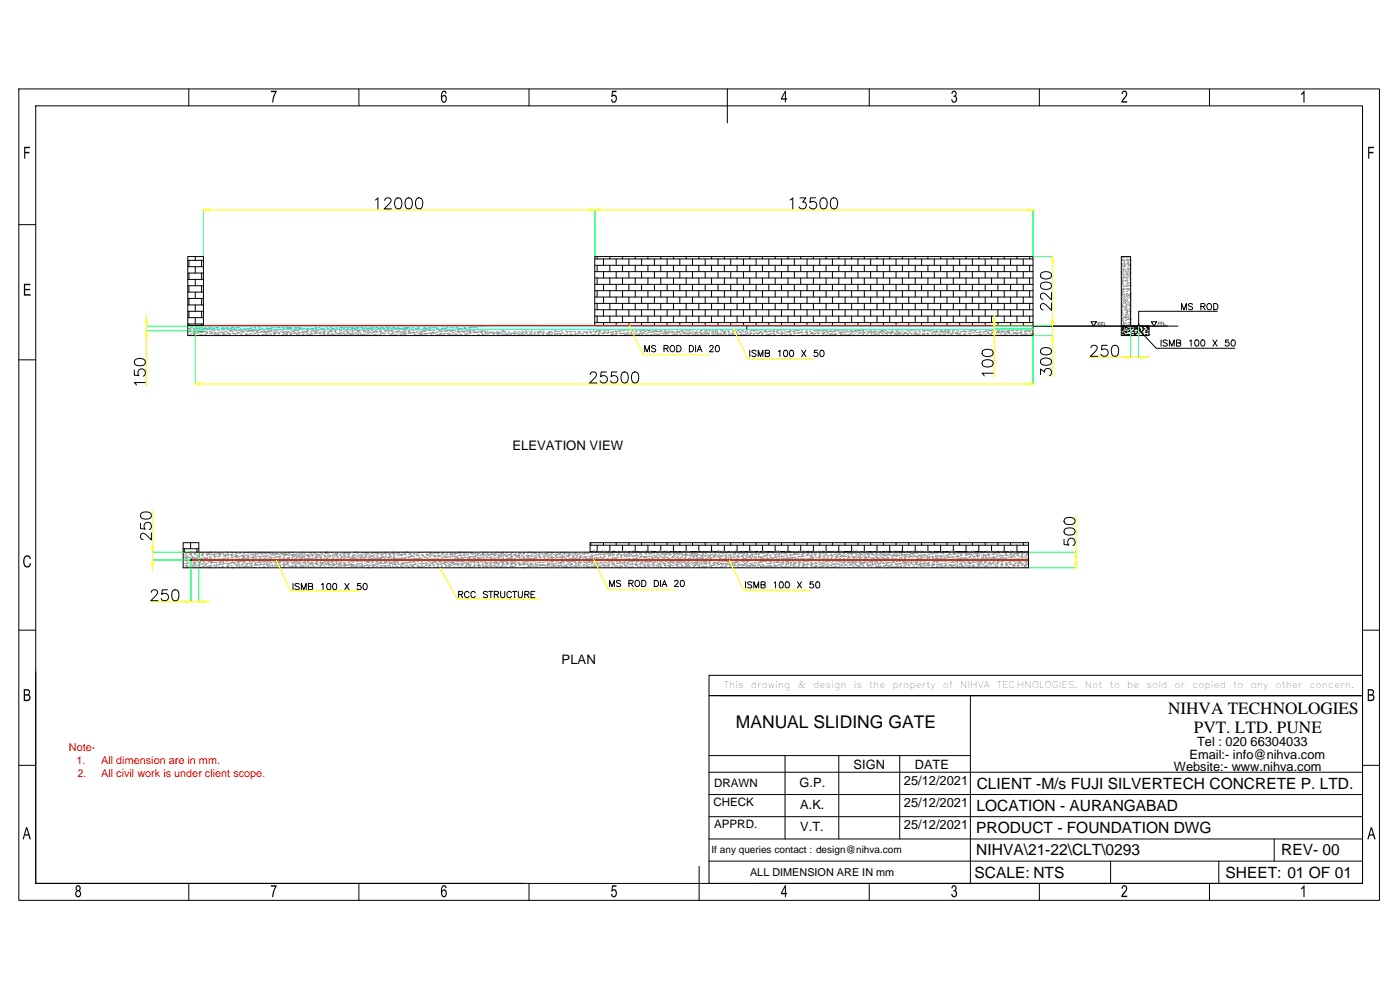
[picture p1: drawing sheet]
<svg xmlns="http://www.w3.org/2000/svg" width="420mm" height="297mm" viewBox="0 0 420 297" stroke-linecap="round" stroke-linejoin="round" font-family="sans-serif">
<defs><g id="words">
<g font-size="5.2">
<text x="350.5" y="214.1">NIHVA TECHNOLOGIES</text>
<text x="220.8" y="218.5">MANUAL SLIDING GATE</text>
<text x="358.3" y="219.9">PVT. LTD. PUNE</text>
</g>
<g font-size="4.7">
<text x="293.1" y="236.7">CLIENT -M/s FUJI SILVERTECH CONCRETE P. LTD.</text>
<text x="293" y="243.3">LOCATION - AURANGABAD</text>
<text x="293" y="250">PRODUCT - FOUNDATION DWG</text>
<text x="293" y="256.7">NIHVA\21-22\CLT\0293</text>
<text x="384.5" y="256.6">REV- 00</text>
<text x="292.5" y="263.3">SCALE: NTS</text>
<text x="367.8" y="263.3">SHEET: 01 OF 01</text>
</g>
<g font-size="3.9">
<text x="153.8" y="134.9">ELEVATION VIEW</text>
<text x="168.5" y="199.2">PLAN</text>
<text x="357" y="227.7">Email:- info@nihva.com</text>
<text x="359.3" y="223.8">Tel : 020 66304033</text>
<text x="256.2" y="230.7">SIGN</text>
<text x="274.5" y="230.7">DATE</text>
<text x="352.3" y="231.3">Website:- www.nihva.com</text>
<text x="240" y="236">G.P.</text>
<text x="271.3" y="235.5">25/12/2021</text>
<text x="240.2" y="242.6">A.K.</text>
<text x="271.3" y="242.2">25/12/2021</text>
<text x="240.2" y="249.3">V.T.</text>
<text x="271.3" y="248.8">25/12/2021</text>
</g>
<g font-size="3.5">
<text x="214.3" y="236">DRAWN</text>
<text x="214.1" y="241.9">CHECK</text>
<text x="214.3" y="248.6">APPRD.</text>
</g>
<g font-size="3.3" fill="#f00">
<text x="20.7" y="225.2">Note-</text>
<text x="23" y="229.1">1.</text>
<text x="23.2" y="233.1">2.</text>
<text x="30.4" y="229.1">All dimension are in mm.</text>
<text x="30.4" y="233.1">All civil work is under client scope.</text>
</g>
<text font-size="3.3" x="225.1" y="262.9">ALL DIMENSION ARE IN mm</text>
<text font-size="3" x="213.5" y="256">If any queries contact : design@nihva.com</text>
<g font-size="2.8">
<text x="217.2" y="206.4">This</text>
<text x="225.3" y="206.4">drawing</text>
<text x="239.4" y="206.4">&amp;</text>
<text x="244.1" y="206.4">design</text>
<text x="256.2" y="206.4">is</text>
<text x="260.8" y="206.4">the</text>
<text x="267.9" y="206.4">property</text>
<text x="282.9" y="206.4">of</text>
<text x="288.2" y="206.4">NIHVA</text>
<text x="299.2" y="206.4">TECHNOLOGIES.</text>
<text x="325.6" y="206.4">Not</text>
<text x="333" y="206.4">to</text>
<text x="338.3" y="206.4">be</text>
<text x="344.1" y="206.4">sold</text>
<text x="352.5" y="206.4">or</text>
<text x="357.8" y="206.4">copied</text>
<text x="370.1" y="206.4">to</text>
<text x="375.3" y="206.4">any</text>
<text x="382.8" y="206.4">other</text>
<text x="393" y="206.4">concern.</text>
</g>
<text font-size="1.6" x="329.4" y="97.8">FFL</text>
<text font-size="1.3" x="347.5" y="97.6">FFL</text>
</g></defs>
<!-- layer: 0 -->
<g fill="none" stroke="#000" stroke-width=".3">
<path d="M5.6 26.7h408.4v243.4h-408.4zM10.7 31.8h398.2v233.3h-398.2zM56.7 26.7v5.1M107.7 26.7v5.1M158.8 26.7v5.1M218.3 26.7v10.2M260.9 26.7v5.1M311.9 26.7v5.1M363 26.7v5.1M118.9 59.5a1.01 1.01 0 0 1 1.6 .5 2.68 2.68 0 0 1-.3 2.5 1.05 1.05 0 0 1-1.6-.5 2.51 2.51 0 0 1 .3-2.5zM122 59.5a1.04 1.04 0 0 1 1.6 .5 2.68 2.68 0 0 1-.3 2.5 1.05 1.05 0 0 1-1.6-.5 2.65 2.65 0 0 1 .3-2.5zM125.2 59.5a1.04 1.04 0 0 1 1.5 .5 2.68 2.68 0 0 1-.3 2.5 1.05 1.05 0 0 1-1.5-.5 2.65 2.65 0 0 1 .3-2.5z"/>
<path d="M240.1 59.4h1.7l-.9 1.2a1.05 1.05 0 0 1 1.1 1.2 1.05 1.05 0 0 1-1.4 .9l-.5-.2-.3-.5M244.8 59.4h-1.6l-.1 1.4a1.17 1.17 0 0 1 1.8 0 1.17 1.17 0 0 1-.3 1.7 1.17 1.17 0 0 1-1.7-.5M246.5 59.5a1.04 1.04 0 0 1 1.6 .5 2.68 2.68 0 0 1-.3 2.5 1.04 1.04 0 0 1-1.6-.5 2.65 2.65 0 0 1 .3-2.5zM249.7 59.5a1.04 1.04 0 0 1 1.5 .5 2.68 2.68 0 0 1-.3 2.5 1.04 1.04 0 0 1-1.5-.5 2.65 2.65 0 0 1 .3-2.5zM5.6 67.4h5.1M56.4 78.1h4.7M56.7 78.1v1.9M58.6 77v1.1M60.5 78.1v1.9M112.7 60l.7-.6v3.3M115.5 60.2l.1-.5 .5-.3 .9 .1a.72 .72 0 0 1 .2 1.1l-1.9 2.1h2.2M178.5 77.7h131.5"/>
<path d="M178.5 79.6h131.5M179.2 77v.7M179.2 79.6v1.9M181.1 77.7v1.9M183 77v.7M183 79.6v1.9M184.9 77.7v1.9M186.8 77v.7M186.8 79.6v1.9M188.7 77.7v1.9M190.6 77v.7M190.6 79.6v1.9"/>
<path d="M192.5 77.7v1.9M194.5 77v.7M194.5 79.6v1.9M196.4 77.7v1.9M198.3 77v.7M198.3 79.6v1.9M200.2 77.7v1.9M202.1 77v.7M202.1 79.6v1.9M204 77.7v1.9M205.9 77v.7M205.9 79.6v1.9"/>
<path d="M207.8 77.7v1.9M209.7 77v.7M209.7 79.6v1.9M211.6 77.7v1.9M213.5 77v.7M213.5 79.6v1.9M215.5 77.7v1.9M217.4 77v.7M217.4 79.6v1.9M219.3 77.7v1.9M221.2 77v.7M221.2 79.6v1.9"/>
<path d="M223.1 77.7v1.9M225 77v.7M225 79.6v1.9M226.9 77.7v1.9M228.8 77v.7M228.8 79.6v1.9M230.7 77.7v1.9M232.6 77v.7M232.6 79.6v1.9M234.5 77.7v1.9M236.5 77v.7M236.5 79.6v1.9"/>
<path d="M237.1 60l.8-.6v3.3M238.4 77.7v1.9M240.3 77v.7M240.3 79.6v1.9M242.2 77.7v1.9M244.1 77v.7M244.1 79.6v1.9M246 77.7v1.9M247.9 77v.7M247.9 79.6v1.9M249.8 77.7v1.9M251.7 77v.7"/>
<path d="M251.7 79.6v1.9M253.6 77.7v1.9M255.6 77v.7M255.6 79.6v1.9M257.5 77.7v1.9M259.4 77v.7M259.4 79.6v1.9M261.3 77.7v1.9M263.2 77v.7M263.2 79.6v1.9M265.1 77.7v1.9M267 77v.7"/>
<path d="M267 79.6v1.9M268.9 77.7v1.9M270.8 77v.7M270.8 79.6v1.9M272.7 77.7v1.9M274.7 77v.7M274.7 79.6v1.9M276.6 77.7v1.9M278.5 77v.7M278.5 79.6v1.9M280.4 77.7v1.9M282.3 77v.7"/>
<path d="M282.3 79.6v1.9M284.2 77.7v1.9M286.1 77v.7M286.1 79.6v1.9M288 77.7v1.9M289.9 77v.7M289.9 79.6v1.9M291.8 77.7v1.9M293.8 77v.7M293.8 79.6v1.9M295.7 77.7v1.9M297.6 77v.7"/>
<path d="M297.6 79.6v1.9M299.5 77.7v1.9M301.4 77v.7M301.4 79.6v1.9M303.3 77.7v1.9M305.2 77v.7M305.2 79.6v1.9M307.1 77.7v1.9M309 77v.7M309 79.6v1.9M336.5 77h2.8v20.8h-2.8zM56.4 80h4.7"/>
<path d="M56.4 81.9h4.7M56.4 83.8h4.7M56.4 85.7h4.7M56.4 87.6h4.7M56.4 89.5h4.7M56.4 91.5h4.7M56.4 93.4h4.7M56.4 95.3h4.7M56.4 97.2h4.7M56.4 97.6h4.7M56.7 81.9v1.9M56.7 85.7v1.9"/>
<path d="M56.7 89.5v2M56.7 93.4v1.9M56.7 97.2v.4M58.6 80v1.9M58.6 83.8v1.9M58.6 87.6v1.9M58.6 91.5v1.9M58.6 95.3v1.9M60.5 81.9v1.9M60.5 85.7v1.9M60.5 89.5v2M60.5 93.4v1.9"/>
<path d="M60.5 97.2v.4M61.1 97.8v-20.8h-4.7v23.7h253.6v-23.7h-131.5v20.8h175M145.6 97.7l-4.7 .1M178.5 97.7v.1M178.5 81.5h131.5M178.5 83.4h131.5M178.5 85.3h131.5M178.5 87.2h131.5M178.5 89.1h131.5M178.5 91h131.5M178.5 92.9h131.5M178.5 94.8h131.5"/>
<path d="M178.5 96.8h131.5M179.2 83.4v1.9M179.2 87.2v1.9M179.2 91v1.9M179.2 94.8v2M181.1 81.5v1.9M181.1 85.3v1.9M181.1 89.1v1.9M181.1 92.9v1.9M181.1 96.8v.8M183 83.4v1.9M183 87.2v1.9"/>
<path d="M183 91v1.9M183 94.8v2M184.9 81.5v1.9M184.9 85.3v1.9M184.9 89.1v1.9M184.9 92.9v1.9M184.9 96.8v.9M186.8 83.4v1.9M186.8 87.2v1.9M186.8 91v1.9M186.8 94.8v2M188.7 81.5v1.9"/>
<path d="M188.7 85.3v1.9M188.7 89.1v1.9M188.7 92.9v1.9M188.7 96.8v.9M190.6 83.4v1.9M190.6 87.2v1.9M190.6 91v1.9M190.6 94.8v2M192.5 81.5v1.9M192.5 85.3v1.9M192.5 89.1v1.9M192.5 92.9v1.9"/>
<path d="M192.5 96.8v.9M194.5 83.4v1.9M194.5 87.2v1.9M194.5 91v1.9M194.5 94.8v2M196.4 81.5v1.9M196.4 85.3v1.9M196.4 89.1v1.9M196.4 92.9v1.9M196.4 96.8v.9M198.3 83.4v1.9M198.3 87.2v1.9"/>
<path d="M198.3 91v1.9M198.3 94.8v2M200.2 81.5v1.9M200.2 85.3v1.9M200.2 89.1v1.9M200.2 92.9v1.9M200.2 96.8v.9M202.1 83.4v1.9M202.1 87.2v1.9M202.1 91v1.9M202.1 94.8v2M204 81.5v1.9"/>
<path d="M204 85.3v1.9M204 89.1v1.9M204 92.9v1.9M204 96.8v.9M205.9 83.4v1.9M205.9 87.2v1.9M205.9 91v1.9M205.9 94.8v2M207.8 81.5v1.9M207.8 85.3v1.9M207.8 89.1v1.9M207.8 92.9v1.9"/>
<path d="M207.8 96.8v.9M209.7 83.4v1.9M209.7 87.2v1.9M209.7 91v1.9M209.7 94.8v2M211.6 81.5v1.9M211.6 85.3v1.9M211.6 89.1v1.9M211.6 92.9v1.9M211.6 96.8v.9M213.5 83.4v1.9M213.5 87.2v1.9"/>
<path d="M213.5 91v1.9M213.5 94.8v2M215.5 81.5v1.9M215.5 85.3v1.9M215.5 89.1v1.9M215.5 92.9v1.9M215.5 96.8v.9M217.4 83.4v1.9M217.4 87.2v1.9M217.4 91v1.9M217.4 94.8v2M219.3 81.5v1.9"/>
<path d="M219.3 85.3v1.9M219.3 89.1v1.9M219.3 92.9v1.9M219.3 96.8v.9M221.2 83.4v1.9M221.2 87.2v1.9M221.2 91v1.9M221.2 94.8v2M223.1 81.5v1.9M223.1 85.3v1.9M223.1 89.1v1.9M223.1 92.9v1.9"/>
<path d="M223.1 96.8v.9M224.1 97.8v1M225 83.4v1.9M225 87.2v1.9M225 91v1.9M225 94.8v2M226.9 81.5v1.9M226.9 85.3v1.9M226.9 89.1v1.9M226.9 92.9v1.9M226.9 96.8v.9M228.8 83.4v1.9"/>
<path d="M228.8 87.2v1.9M228.8 91v1.9M228.8 94.8v2M230.7 81.5v1.9M230.7 85.3v1.9M230.7 89.1v1.9M230.7 92.9v1.9M230.7 96.8v.9M232.6 83.4v1.9M232.6 87.2v1.9M232.6 91v1.9M232.6 94.8v2"/>
<path d="M234.5 81.5v1.9M234.5 85.3v1.9M234.5 89.1v1.9M234.5 92.9v1.9M234.5 96.8v.9M236.5 83.4v1.9M236.5 87.2v1.9M236.5 91v1.9M236.5 94.8v2M238.4 81.5v1.9M238.4 85.3v1.9M238.4 89.1v1.9"/>
<path d="M238.4 92.9v1.9M238.4 96.8v.9M240.3 83.4v1.9M240.3 87.2v1.9M240.3 91v1.9M240.3 94.8v2M242.2 81.5v1.9M242.2 85.3v1.9M242.2 89.1v1.9M242.2 92.9v1.9M242.2 96.8v.9M244.1 83.4v1.9"/>
<path d="M244.1 87.2v1.9M244.1 91v1.9M244.1 94.8v2M246 81.5v1.9M246 85.3v1.9M246 89.1v1.9M246 92.9v1.9M246 96.8v.9M247.9 83.4v1.9M247.9 87.2v1.9M247.9 91v1.9M247.9 94.8v2"/>
<path d="M249.8 81.5v1.9M249.8 85.3v1.9M249.8 89.1v1.9M249.8 92.9v1.9M249.8 96.8v.9M251.7 83.4v1.9M251.7 87.2v1.9M251.7 91v1.9M251.7 94.8v2M253.6 81.5v1.9M253.6 85.3v1.9M253.6 89.1v1.9"/>
<path d="M253.6 92.9v1.9M253.6 96.8v.9M255.6 83.4v1.9M255.6 87.2v1.9M255.6 91v1.9M255.6 94.8v2M257.5 81.5v1.9M257.5 85.3v1.9M257.5 89.1v1.9M257.5 92.9v1.9M257.5 96.8v.9M259.4 83.4v1.9"/>
<path d="M259.4 87.2v1.9M259.4 91v1.9M259.4 94.8v2M261.3 81.5v1.9M261.3 85.3v1.9M261.3 89.1v1.9M261.3 92.9v1.9M261.3 96.8v.9M263.2 83.4v1.9M263.2 87.2v1.9M263.2 91v1.9M263.2 94.8v2"/>
<path d="M265.1 81.5v1.9M265.1 85.3v1.9M265.1 89.1v1.9M265.1 92.9v1.9M265.1 96.8v.9M267 83.4v1.9M267 87.2v1.9M267 91v1.9M267 94.8v2M268.9 81.5v1.9M268.9 85.3v1.9M268.9 89.1v1.9"/>
<path d="M268.9 92.9v1.9M268.9 96.8v.9M270.8 83.4v1.9M270.8 87.2v1.9M270.8 91v1.9M270.8 94.8v2M272.7 81.5v1.9M272.7 85.3v1.9M272.7 89.1v1.9M272.7 92.9v1.9M272.7 96.8v.9M274.7 83.4v1.9"/>
<path d="M274.7 87.2v1.9M274.7 91v1.9M274.7 94.8v2M276.6 81.5v1.9M276.6 85.3v1.9M276.6 89.1v1.9M276.6 92.9v1.9M276.6 96.8v.9M278.5 83.4v1.9M278.5 87.2v1.9M278.5 91v1.9M278.5 94.8v2"/>
<path d="M280.4 81.5v1.9M280.4 85.3v1.9M280.4 89.1v1.9M280.4 92.9v1.9M280.4 96.8v.9M282.3 83.4v1.9M282.3 87.2v1.9M282.3 91v1.9M282.3 94.8v2M284.2 81.5v1.9M284.2 85.3v1.9M284.2 89.1v1.9"/>
<path d="M284.2 92.9v1.9M284.2 96.8v.9M286.1 83.4v1.9M286.1 87.2v1.9M286.1 91v1.9M286.1 94.8v2M288 81.5v1.9M288 85.3v1.9M288 89.1v1.9M288 92.9v1.9M288 96.8v.9M289.9 83.4v1.9"/>
<path d="M289.9 87.2v1.9M289.9 91v1.9M289.9 94.8v2M291.8 81.5v1.9M291.8 85.3v1.9M291.8 89.1v1.9M291.8 92.9v1.9M291.8 96.8v.9M293.8 83.4v1.9M293.8 87.2v1.9M293.8 91v1.9M293.8 94.8v2"/>
<path d="M295.7 81.5v1.9M295.7 85.3v1.9M295.7 89.1v1.9M295.7 92.9v1.9M295.7 96.8v.9M297.6 83.4v1.9M297.6 87.2v1.9M297.6 91v1.9M297.6 94.8v2M299.5 81.5v1.9M299.5 85.3v1.9M299.5 89.1v1.9"/>
<path d="M299.5 92.9v1.9M299.5 96.8v.9M301.4 83.4v1.9M301.4 87.2v1.9M301.4 91v1.9M301.4 94.8v2M303.3 81.5v1.9M303.3 85.3v1.9M303.3 89.1v1.9M303.3 92.9v1.9M303.3 96.8v.9M305.2 83.4v1.9"/>
<path d="M305.2 87.2v1.9M305.2 91v1.9M305.2 94.8v2M307.1 81.5v1.9M307.1 85.3v1.9M307.1 89.1v1.9M307.1 92.9v1.9M307.1 96.8v.9M309 83.4v1.9M309 87.2v1.9M309 91v1.9M309 94.8v2"/>
<path d="M312.4 85.1a2.53 2.53 0 0 1 3 0 1.04 1.04 0 0 1-.5 1.6 2.65 2.65 0 0 1-2.5-.3l-.1-.5zM312.4 82a2.53 2.53 0 0 1 3 0 1.04 1.04 0 0 1-.5 1.5 2.65 2.65 0 0 1-2.5-.3l-.1-.4zM315.6 90.9v2.2l-1.6-1.6a1.12 1.12 0 0 0-1.4-.3l-.3 .5v.6l.3 .5 .4 .1M315.6 87.8v2.2l-1.6-1.6a1.12 1.12 0 0 0-1.4-.3 1.02 1.02 0 0 0 .3 1.7h.1M327.4 96.5h1.6l-.8 1.3zM336.5 98.1h.1M336.5 97.8h8.3v2.9h-8.3zM336.7 98.9h.1M336.7 99.2h.1M336.7 98h.1M336.8 98.4h.1M336.9 98.9h.1"/>
<path d="M337 99.7h.1M337 98.4h.1M337.1 98.4l-.1 .1 .2-.1M337.3 97.9h.1M337.3 99.3h.1M337.5 99.5h.1M337.6 98.7h.1M337.6 98.4l.1-.1zM337.8 98.1h.1M338 99.8h.1M338 98.3h.1M338 99h.1"/>
<path d="M338 99.7h-.2l.2-.2v.2M338.3 98.4h.1M338.3 98.7h.1M338.5 99.5h.1M338.6 99.4h.1M338.9 98.7v-.2l-.2 .2h.2M338.9 99.2h.1M339 99.3l.2-.1zM339.1 99.4h.1M339.1 98.2h.1M339.1 98.6h.1M339.2 99.7h.1"/>
<path d="M339.2 98.1h.1M339.2 98.9h.1M339.6 98.5h.1M339.7 98.5h.1M339.9 99.5h.1M340 99.3h.1M340.3 99h.1M340.3 98.2h.1M340.4 99.5h.1M340.4 98.7h.1M340.5 97.9h.1M340.5 98.7l.1 .1z"/>
<path d="M340.6 98.4h.1M340.8 98.6h.1M341.1 99.5h.1M341.1 98.2h.1M341.2 98.5h.1M341.2 99.8h.1M341.4 98.8h.5M341.4 97.8l.5 .1M341.4 97.9h.1M341.4 98.8h.1M341.4 97.8v.1M341.5 97.9h.1"/>
<path d="M341.5 99.1h.1M341.5 100h.1M341.5 98.7h.1M341.5 98.7v.1M341.6 98.3h.1M341.6 97.9h.1M341.6 98.7h.1M341.6 98.7h-.1M341.6 97.9l.1 .1M341.6 98.6h.1M341.6 99.3h.1M341.6 98h.1"/>
<path d="M341.6 98v.7M341.7 98.7h.1M341.7 98.6l-.1 .1M341.7 98h.1M341.7 98v.7M341.7 98.6l.1 .1M341.8 98.7h.1M341.8 97.9h.1M341.8 97.9l-.1 .1M341.9 98.8h.1M341.9 98.7h.1M341.9 97.9h.1"/>
<path d="M341.9 97.8h.1M341.9 97.9h-.1M341.9 98.7v.1M342 99.1l5 5.4h23.6M342.1 99h.1M342.2 98.9l.1-.1zM342.4 99.8h.1M342.4 99.5h.1M342.4 99.5l.2-.1zM342.5 98h.1M342.6 99.6h.1M342.7 98.1h.1"/>
<path d="M342.8 100h.1M342.9 98.4h.1M342.9 99.2h.1M343 98.9h.1M343.1 98.5h.1M343.4 98.7h.1M343.6 98h.1M343.7 99.6h.1M343.9 99.1h.1M343.9 99.6h.1M344 99.8h.1M344 99.3h.1"/>
<path d="M344.1 98.2h.1M344.1 98.4h.1M344.5 98.7h.1M344.5 99.5h.1M344.5 98.3h.1M344.6 98.7v.1v-.1M344.6 98.7h.1M345.5 96.5h1.6l-.8 1.3zM354.6 92.9v-1.8l.7 1.8 .7-1.8v1.8M357.9 91.3l-.5-.2-.8 .2 .2 .5 1.1 .6v.3l-.5 .2-.8-.2M360.4 92l1.1-.1 .1-.7-1.2-.1v1.8M361 92l.7 .9"/>
<path d="M362.4 91.3a.88 .88 0 0 1 1.3 .6 .88 .88 0 0 1-1 1l-.5-.7zM364.3 91.1h.6a.99 .99 0 0 1 .6 .9 .99 .99 0 0 1-.6 .9h-.6zM365.4 93.4h-23.7v3.8M5.6 108h5.1M40.3 111v1.6l1.4 .1a1.16 1.16 0 0 1 0-1.7 1.16 1.16 0 0 1 1.7 .2 1.16 1.16 0 0 1-.4 1.7M40.5 108a2.04 2.04 0 0 1 3.1 .5v.3a1.47 1.47 0 0 1-1.9 .9l-.7-.1a1.05 1.05 0 0 1-.5-1.6zM43.6 114.8h-3.3l.7 .7M177.1 112.4l.2-.5a1.06 1.06 0 0 1 1.6 0 1.12 1.12 0 0 1-.4 1.4l-1.5 1.6h2.2M182 111.6h-1.6l-.1 1.4a1.17 1.17 0 0 1 1.7 0 1.17 1.17 0 0 1-.2 1.7 1.17 1.17 0 0 1-1.7-.4M185.1 111.6h-1.5l-.2 1.4a1.17 1.17 0 0 1 1.8 0 1.17 1.17 0 0 1-.3 1.7 1.17 1.17 0 0 1-1.7-.4M186.8 111.8a1.04 1.04 0 0 1 1.6 .4 2.68 2.68 0 0 1-.3 2.5 1.04 1.04 0 0 1-1.6-.4 2.65 2.65 0 0 1 .3-2.5zM190 111.8a1.04 1.04 0 0 1 1.5 .4 2.68 2.68 0 0 1-.3 2.5 1.04 1.04 0 0 1-1.5-.4 2.65 2.65 0 0 1 .3-2.5z"/>
<path d="M193.5 105.6v-2l.7 2 .7-2v2M196.8 103.9l-.5-.3-.8 .3 .1 .4 1.1 .5-.1 .7-.6 .1-.5-.3M199.3 104.6l1-.1 .2-.3v-.3l-1.2-.3v2M199.9 104.6l.6 1M201.3 103.9l.3-.3a.92 .92 0 0 1 .9 1.1 .92 .92 0 0 1-1.1 .8l-.3-.7zM203.1 103.6h.7a1.02 1.02 0 0 1 .6 1 1.02 1.02 0 0 1-.6 1h-.7zM206.9 103.6h.6a1.04 1.04 0 0 1 .7 1 1.04 1.04 0 0 1-.7 1h-.6zM208.8 103.6v2M209.2 105.6l.7-2 .8 2M209.5 104.9h.9M213 104.1l.3-.5h.4l.4 .4-.3 .7-.9 .9h1.2M214.9 103.8a.55 .55 0 0 1 .9 .2l.1 .5a.83 .83 0 0 1-.7 1.1 1.23 1.23 0 0 1-.3-1.8z"/>
<path d="M225 105.1v1.9M226.9 105.4l-.4-.3-.7 .1-.1 .5 1.1 .6 .1 .4-.4 .3-.8-.3M227.6 107v-1.9l.6 1.9 .8-1.9v1.9M229.7 106l1.1-.1 .1-.4-.1-.3-1.1-.1v1.9l1.1-.1 .1-.5-.4-.4M233.6 105.5l.5-.4v1.9M235.4 105.2l.3-.1a.99 .99 0 0 1 .7 .9 .99 .99 0 0 1-.7 1 1.19 1.19 0 0 1-.3-1.8zM237.2 105.2l.3-.1a.99 .99 0 0 1 .7 .9 .99 .99 0 0 1-.7 1l-.3-.1-.3-.7zM240.6 105.1l1.3 1.9M241.9 105.1l-1.3 1.9M245.3 105.1h-.9v.8a.66 .66 0 0 1 .9 0 .66 .66 0 0 1-.1 1 .66 .66 0 0 1-.9-.3M246.3 105.2a.64 .64 0 0 1 .9 .3l.1 .4a.83 .83 0 0 1-.7 1.1 1.23 1.23 0 0 1-.3-1.8zM294.9 108.4a2.53 2.53 0 0 1 3 0 1.04 1.04 0 0 1-.5 1.6 2.65 2.65 0 0 1-2.5-.3l-.2-.5z"/>
<path d="M294.9 105.3a2.53 2.53 0 0 1 3 0 1.04 1.04 0 0 1-.5 1.5 2.65 2.65 0 0 1-2.5-.3l-.2-.4zM298 112h-3.3l.7 .8M312.3 112.4v-1.7l1.2 .9a1.11 1.11 0 0 1 1.6-.9 1.11 1.11 0 0 1 .1 1.9l-.3 .1M312.4 107.9a2.53 2.53 0 0 1 3 0 1.04 1.04 0 0 1-.5 1.5 2.65 2.65 0 0 1-2.5-.3l-.1-.4zM312.4 104.7a2.53 2.53 0 0 1 3 0 1.04 1.04 0 0 1-.5 1.6 2.65 2.65 0 0 1-2.5-.3l-.1-.4zM327.4 104.4l.2-.5a1.06 1.06 0 0 1 1.6 0 1.12 1.12 0 0 1-.4 1.4l-1.5 1.6h2.2M332.3 103.6h-1.6l-.1 1.4a1.16 1.16 0 0 1 1.7 0 1.16 1.16 0 0 1-.2 1.7 1.16 1.16 0 0 1-1.7-.4M334 103.8a1.04 1.04 0 0 1 1.5 .4 2.68 2.68 0 0 1-.2 2.5 1.04 1.04 0 0 1-1.6-.4 2.65 2.65 0 0 1 .3-2.5zM336.7 100h.1M336.9 100.6h.1M337 100h.2l-.2 .1M337 100.6h.1"/>
<path d="M337.5 100.1l-.1 .2zM337.8 100.4h.1M337.9 100.6h.1M338.1 100.6h.1M338.5 100.3h.1M339.1 100.5h.1M339.2 100.3l-.1 .1zM339.4 100.2h.1M339.4 100.7h.1M339.8 100h.1M340.3 100l.2-.2v.3zM340.4 100.3h.1"/>
<path d="M340.6 100.2l-.1 .1 .1-.1M340.8 100h.1M340.9 100.4l-.1 .2zM341.6 100.1h.1M342.5 100.7h.1M342.9 100.4l.2-.1v.2zM343.3 100.6h.1M343.8 100.5h.1M343.9 100.5l.2-.1zM344 100.6h.1M344.7 100.4h.1M348.5 102v1.9"/>
<path d="M350.3 102.2l-.4-.2-.8 .2v.4l1.2 .7v.3l-.4 .3-.8-.3M351 103.9v-1.9l.7 1.9 .7-1.9v1.9M353.1 102.9l1.1-.1 .1-.6-1.2-.2v1.9l1.2-.2v-.5l-.4-.3M357 102.3l.5-.3v1.9M358.8 102.1l.3-.1a.96 .96 0 0 1 .7 .9 .96 .96 0 0 1-.7 1 1.15 1.15 0 0 1-.3-1.8zM360.6 102.1l.3-.1a.96 .96 0 0 1 .7 .9 .96 .96 0 0 1-.7 1l-.3-.1-.2-.7zM364 102l1.3 1.9M365.3 102l-1.3 1.9M368.7 102h-.9v.8a.67 .67 0 0 1 1 0 .67 .67 0 0 1-.1 1 .67 .67 0 0 1-1-.3M369.8 102.1l.2-.1a.96 .96 0 0 1 .7 .9 .96 .96 0 0 1-.7 1 1.15 1.15 0 0 1-.2-1.8zM42.2 157v1.6l1.4 .2a1.15 1.15 0 0 1-.1-1.8 1.15 1.15 0 0 1 1.7 .2 1.15 1.15 0 0 1-.4 1.7M42.3 154.1a2.55 2.55 0 0 1 3 0 1.05 1.05 0 0 1-.5 1.5 2.87 2.87 0 0 1-2.5-.3z"/>
<path d="M45.4 159.9v2.1l-1.5-1.5a.99 .99 0 0 0-1.4-.3 1.09 1.09 0 0 0-.2 1.4l.6 .3M319.5 158.8a2.55 2.55 0 0 1 3 0 1.05 1.05 0 0 1-.5 1.6 2.87 2.87 0 0 1-2.5-.3l-.2-.5zM319.5 155.7a2.55 2.55 0 0 1 3 0 1.05 1.05 0 0 1-.5 1.6 2.87 2.87 0 0 1-2.5-.4l-.2-.4zM45.4 177.7l.2-.4a1.09 1.09 0 0 1 1.4-.2 .72 .72 0 0 1 .1 1.1l-1.8 2h2.1M50.3 177h-1.6l-.2 1.4a1.15 1.15 0 0 1 1.8-.1 1.15 1.15 0 0 1-.2 1.7 1.15 1.15 0 0 1-1.7-.4M52 177.1a1.14 1.14 0 0 1 1.6 .5 2.94 2.94 0 0 1-.4 2.5 1.11 1.11 0 0 1-1.5-.5 2.87 2.87 0 0 1 .3-2.5zM55 165.7h253.7M55 164.6h4.7M55.3 164.6v1.1M57.2 162.8v1.8M57.3 167.8v.4M59.1 164.6v1.1"/>
<path d="M59.7 165.7v-2.9h-4.7v7.6h253.7v-7.6h-131.6v2.9M87.9 175.1v1.8M89.8 175.3l-.5-.2-.8 .2 .2 .5 1.1 .6v.3l-.5 .2-.8-.2M90.4 176.9v-1.8l.8 1.8 .7-1.8v1.8M92.6 176l1.1-.1v-.7l-1.1-.1v1.8l1.1-.1 .1-.5-.4-.3M96.5 175.4l.5-.3v1.8M98.3 175.1h.3a.96 .96 0 0 1 .7 .9 .96 .96 0 0 1-.7 .9l-.3-.1-.3-.7zM100.1 175.1h.2a.96 .96 0 0 1 .8 .9 .96 .96 0 0 1-.8 .9 1.23 1.23 0 0 1-.2-1.8zM103.5 175.1l1.2 1.8M104.7 175.1l-1.2 1.8M108.2 175.1h-.9l-.1 .8a.67 .67 0 0 1 1.1-.1 .67 .67 0 0 1-.2 1 .67 .67 0 0 1-.9-.2M109.2 175.1h.3a.96 .96 0 0 1 .7 .9 .96 .96 0 0 1-.7 .9l-.5-.3-.1-.5z"/>
<path d="M137.6 178.4l1.1-.2 .2-.2-.2-.5-1.1-.1v1.9M138.3 178.4l.6 .9M140.8 177.9a.69 .69 0 0 0-.8-.5 .69 .69 0 0 0-.6 .8v.4a.69 .69 0 0 0 .6 .7 .69 .69 0 0 0 .8-.4M142.6 177.9a.67 .67 0 0 0-.7-.5 .67 .67 0 0 0-.6 .8v.4a.67 .67 0 0 0 .6 .7 .67 .67 0 0 0 .7-.4M146.3 177.7l-.4-.3-.9 .3 .1 .4 1.1 .5-.1 .7h-.6l-.5-.3M146.7 177.4h1.2M147.3 177.4v1.9M148.4 178.4l1.1-.2 .1-.2-.1-.5-1.1-.1v1.9M149 178.4l.6 .9M150.3 177.4v1.4l.5 .5 .6-.3 .1-1.6M153.5 177.9a.69 .69 0 0 0-.8-.5 .69 .69 0 0 0-.6 .8v.4a.69 .69 0 0 0 .6 .7 .69 .69 0 0 0 .8-.4M153.8 177.4h1.3"/>
<path d="M154.4 177.4v1.9M155.5 177.4v1.4l.6 .5 .6-.3 .1-1.6M157.5 178.4l1.1-.2 .2-.2-.1-.4-1.2-.2v1.9M158.1 178.4l.7 .9M159.4 178.4h.7M160.5 177.4h-1.1v1.9h1.1M177.1 163.6h131.6M177.1 165.5h131.6M177.3 162.8v.8M177.3 165.5v.2M179.2 163.6v1.9M181.1 162.8v.8"/>
<path d="M181.1 165.5v.2M182.9 176v-1.9l.8 1.9 .7-1.9v1.9M183 163.6v1.9M184.9 162.8v.8M184.9 165.5v.2M186.2 174.4l-.4-.3-.8 .3 .2 .5 1 .5v.3l-.4 .3-.8-.3M186.8 163.6v1.9M188.7 175l1.1-.1 .1-.6-1.2-.2v1.9M188.7 162.8v.8M188.7 165.5v.2M189.4 175l.6 1M190.6 163.6v1.9"/>
<path d="M190.7 174.4a.83 .83 0 0 1 1.3 .7 .83 .83 0 0 1-1.3 .6l-.1-.4zM192.5 162.8v.8M192.5 165.5v.2M192.6 174.1h.6a.99 .99 0 0 1 .7 1 .99 .99 0 0 1-.7 .9h-.6zM194.5 163.6v1.9M196.4 174.1h.6a.99 .99 0 0 1 .6 1 .99 .99 0 0 1-.6 .9h-.6zM196.4 162.8v.8M196.4 165.5v.2M198.2 174.1v1.9M198.3 163.6v1.9M198.7 176l.7-1.9 .7 1.9M198.9 175.4h1"/>
<path d="M200.2 162.8v.8M200.2 165.5v.2M202.1 163.6v1.9M202.5 174.6l.3-.5h.4l.3 .4-.2 .6-.9 .9h1.2M204 162.8v.8M204 165.5v.2M204.4 174.2a.92 .92 0 0 1 1.1 .7 .92 .92 0 0 1-.6 1.1l-.7-.3-.1-.8zM205.9 163.6v1.9M207.8 162.8v.8M207.8 165.5v.2M209.7 163.6v1.9M211.6 162.8v.8"/>
<path d="M211.6 165.5v.2M213.5 163.6v1.9M215.5 162.8v.8M215.5 165.5v.2M217.4 163.6v1.9M219.3 162.8v.8M219.3 165.5v.2M221.2 163.6v1.9M223.1 162.8v.8M223.1 165.5v.2M223.7 174.6v1.8M225 163.6v1.9"/>
<path d="M225.6 174.8l-.4-.2-.8 .2 .2 .5 .8 .3 .2 .3v.3l-.4 .2-.8-.2M226.2 176.4v-1.8l.8 1.8 .7-1.8v1.8M226.9 162.8v.8M226.9 165.5v.2M228.4 175.4h1.1l.2-.5-.5-.3h-.8v1.8l1.1-.2 .2-.4-.5-.4M228.8 163.6v1.9M230.7 162.8v.8M230.7 165.5v.2M232.3 174.9l.5-.3v1.8M232.6 163.6v1.9M234.1 174.6h.3a.98 .98 0 0 1 .7 .9 .98 .98 0 0 1-.7 .9l-.3-.1-.2-.7zM234.5 162.8v.8"/>
<path d="M234.5 165.5v.2M235.9 174.6h.3a.96 .96 0 0 1 .7 .9 .96 .96 0 0 1-.7 .9l-.3-.1-.3-.7zM236.5 163.6v1.9M238.4 162.8v.8M238.4 165.5v.2M239.3 174.6l1.3 1.8M240.3 163.6v1.9M240.6 174.6l-1.3 1.8M242.2 162.8v.8M242.2 165.5v.2M244.1 174.6h-.9l-.1 .8a.67 .67 0 0 1 1 0 .67 .67 0 0 1-.2 1 .67 .67 0 0 1-.9-.3M244.1 163.6v1.9"/>
<path d="M245 174.6h.3a.96 .96 0 0 1 .7 .9 .96 .96 0 0 1-.7 .9 1.23 1.23 0 0 1-.3-1.8zM246 162.8v.8M246 165.5v.2M247.9 163.6v1.9M249.8 162.8v.8M249.8 165.5v.2M251.7 163.6v1.9M253.6 162.8v.8M253.6 165.5v.2M255.6 163.6v1.9M257.5 162.8v.8M257.5 165.5v.2"/>
<path d="M259.4 163.6v1.9M261.3 162.8v.8M261.3 165.5v.2M263.2 163.6v1.9M265.1 162.8v.8M265.1 165.5v.2M267 163.6v1.9M268.9 162.8v.8M268.9 165.5v.2M270.8 163.6v1.9M272.7 162.8v.8M272.7 165.5v.2"/>
<path d="M274.7 163.6v1.9M276.6 162.8v.8M276.6 165.5v.2M278.5 163.6v1.9M280.4 162.8v.8M280.4 165.5v.2M282.3 163.6v1.9M284.2 162.8v.8M284.2 165.5v.2M286.1 163.6v1.9M288 162.8v.8M288 165.5v.2"/>
<path d="M289.9 163.6v1.9M291.8 162.8v.8M291.8 165.5v.2M293.8 163.6v1.9M295.7 162.8v.8M295.7 165.5v.2M297.6 163.6v1.9M299.5 162.8v.8M299.5 165.5v.2M301.4 163.6v1.9M303.3 162.8v.8M303.3 165.5v.2"/>
<path d="M305.2 163.6v1.9M307.1 162.8v.8M307.1 165.5v.2M319.3 161.8v1.6l1.5 .1a1.17 1.17 0 0 1-.1-1.7 1.17 1.17 0 0 1 1.8 .2 1.17 1.17 0 0 1-.5 1.7M5.6 189.1h5.1M408.9 189.1h5.1M10.7 201.6v63.5h146.6M212.8 202.6h196.1v6.1h-196.1zM212.8 208.7h196.1v56.4h-196.1zM216.1 208.7h192.8M291.2 208.7v56.4M5.6 229.6h5.1"/>
<path d="M212.8 238.4h196.1M212.8 231.7h196.1M212.8 226.7h78.4M235.6 226.7v25M251.7 226.7v25M270 226.7v25M408.9 229.6h5.1M209.8 259.9v10.2M212.8 251.7h196.1M212.8 245h196.1M212.8 258.4h196.1M333.3 258.4v6.7"/>
<path d="M365.8 258.4v6.7M382.4 251.7v6.7M56.7 265.1v5M107.7 265.1v5M158.8 265.1v5M227.6 265.1h181.3M260.9 265.1v5M311.9 265.1v5M363 265.1v5"/>
<circle cx="341.7" cy="97.7" r=".11"/>
</g>
<g fill="none" stroke="#989898" stroke-width=".3">
<path d="M336.6 77.4h.1M336.6 77.1h.2zM336.7 79.4h.1M336.7 78.1h.1M336.8 77.9h.1M336.8 79.9h.1M336.8 79.1h.1M337.1 77.7l-.1 .2 .2-.2M337.2 79.6h.1M337.2 78h.1M337.2 78.8h.1M337.2 78.5h.1"/>
<path d="M337.2 77.2h.1M337.2 79.9h.1M337.4 79h.1M337.5 78.1h.1M337.5 79.5v.2zM337.5 79.9l.1-.1zM337.5 79.4h.1M337.7 79.8h.1M338 78.2h.1M338 79.1h.1M338 78h.1M338 77.2h.1"/>
<path d="M338 78.1l.2-.1zM338.2 77.7h.1M338.3 78.9h.1M338.4 79.5h.1M338.4 78.7h.1M338.5 77.1h.1M338.5 77.9h.1M338.5 78.5h.1M338.6 79.6h.1M338.6 77.1h.1M338.8 79.4h.1M338.8 79.1l.1 .2h-.3z"/>
<path d="M338.9 78v-.1l-.2 .1h.2M338.9 77.9h.1M339.1 79.8l.1-.1zM339.2 79.6h.1M339.2 78.2h.1M56.6 99.1h.1M56.7 98.6h.1M56.9 99.5h.1M56.9 97.9h.1M56.9 98.7h.1M56.9 99.2v.1M57 99.5h.1"/>
<path d="M57 99.1l.2 .1v-.3l-.2 .3M57.1 98.7h.1M57.2 98.2h.1M57.4 98.3h.1M57.5 99.9h.1M57.6 99.2h.1M57.9 98.6h.1M58.1 99.3h.1M58.1 99.8h.1M58.1 98.5h.1M58.1 98.9h.1M58.2 99.6h.1"/>
<path d="M58.5 98.4h.1M58.6 99.4v.1v-.1M58.7 98.9h.1M58.7 98h.1M58.7 98.4h.1M58.7 98.6l.2-.1zM58.9 99.7h.1M59 98.9h.1M59.2 98.7h.1M59.3 99.9h.1M59.3 98.4h.1M59.3 99.2h.1"/>
<path d="M59.3 97.9h.1M59.5 99.6h.1M59.6 98.7h.1M59.7 99.3l.1 .3-.2-.1zM59.9 98.2h.1M59.9 97.8h.1M60 98.4h.1M60 99.8h.1M60.2 99.5h.1zM60.3 99.5l-.1 .2zM60.4 98.7h.1M60.5 99.5h.1"/>
<path d="M60.5 98.7h.1M60.5 99.8h.1M60.6 98.2h.1M60.6 99h.1M60.8 99.7h.1M60.8 97.8h.1M61.1 99.4h.1M61.1 98.5h.1M61.2 98.4h.1M61.3 98h.1M61.4 99.5h.1M61.6 98l.1-.1z"/>
<path d="M61.7 99.6h.1M61.7 98.4h.1M61.7 98.8h.1M61.8 98h.1M61.8 98.5h.1M61.9 99.3h.1M61.9 99.8l.2-.1zM62 99.7h.1M62.1 99.9l.2-.1v.2zM62.2 98.7h.1zM62.5 98.5h.1M62.6 98.4h.1"/>
<path d="M62.8 99.3h.1M63 98.7h.1M63 99.5h.1M63 98.8h.1M63.2 98.2h.1M63.3 99.8h.1M63.3 98.1l.1-.1zM63.4 100h.1M63.5 99.1h.1M63.6 99.7h.2zM63.6 100l.2-.2zM63.8 98.6h.1"/>
<path d="M64.1 99h.1M64.1 98.1h.1M64.1 99.1h.1M64.1 98l.2-.1zM64.2 98.5h.1M64.2 99.3h.1M64.3 98.9h.1M64.4 99.8h.1M64.6 99.8h.1M64.6 98h.1M64.7 98.1h.1M65 98.9h.1"/>
<path d="M65.1 98.6h.1M65.1 98.2l-.1 .1 .2-.1M65.3 99.9h.1M65.4 99.1h.1M65.4 98.3h.1M65.5 100v.1zM65.5 98.9h.1M65.6 97.9h.1M65.6 98.9h.1M65.6 98.9h.2zM65.8 99.6h.1M65.9 99.9h.1"/>
<path d="M66.4 98.7h.1M66.4 99.5h.1M66.5 98.7h.1M66.6 99.8h.1M66.6 98.9h.1M66.6 98.1h.1M66.9 99h.1M66.9 98.5v-.2l-.2 .2h.2M66.9 98.6h.1M67 97.8l-.1 .2 .2-.2M67 99.9l.2-.1zM67.1 98.6h.1"/>
<path d="M67.2 99.9h.1M67.4 99.4h.1M67.6 98.2l.1-.1zM67.6 98.7h.1M67.8 99.6h.1M67.8 98.8h.1M67.9 98h.1M68 98.5h.1M68.1 99h.1M68.2 99.8h.1M68.3 98.4h.1M68.6 98.5l-.1 .1z"/>
<path d="M68.8 99.2h.1M68.9 98.8h.1M69 99.4h.1M69 99.1h.2l-.2 .1M69.1 98.6h.1M69.4 99.1h.1M69.4 99.2h.1M69.4 98.4l.3-.2v.2zM69.5 98.3h.1M69.6 99.5h.1M69.7 98.1h.1M69.7 100h.1"/>
<path d="M70.1 98.2h.1M70.2 98.8h.1M70.2 99.2h.1M70.3 98.4h.1M70.3 98.6l-.1 .2zM70.4 99h.1M70.7 99.2h.1M71 98.1h.1M71 99.3h.1M71 98.4l.2-.1zM71.1 97.9h.1M71.2 99.8h.1"/>
<path d="M71.4 98.9h.1M71.5 99.9h.1M71.5 99.1h.1M71.5 98.3h.1M71.6 99.8h.1M71.9 99.7h.1M71.9 98.8h.1M71.9 99.2h.1M72 98.8l-.1 .1zM72 98.8l.2-.2v.2zM72.4 99.1h.1M72.4 98.7h.1"/>
<path d="M72.4 99.3l.2-.1zM72.5 97.9h.1M72.7 99.7h.1M72.7 98.9h.1M72.7 98.1h.1M72.7 99.6h.1M73 99.6h.1M73.2 99.2h.1M73.4 98.7h.1M73.7 98.9l-.1 .2zM73.8 98.8h.1M73.9 99.5h.1"/>
<path d="M73.9 98.7h.1M74 97.9h.1M74 99h.1M74.3 99.4h.1M74.4 99.4h.1M74.4 98.6l.2-.1zM74.5 99.3h.1M74.5 99.2l.2-.2zM74.9 99.3h.1M74.9 98.4h.1M75.1 99.4h.1M75.2 98.6h.1"/>
<path d="M75.3 99h.1M75.3 99.2l.1-.1zM75.5 98.4h.1M75.7 99.2h.1M75.7 99.4h.1M75.7 99.1h.1M75.9 99.5h.1zM76.3 99.2h.1M76.3 98.4h.1M76.4 98.2h.1M76.6 99.1h.1M76.6 98.4h.1"/>
<path d="M76.6 97.8v.1M76.6 99.9h.1M77 99.4h.1M77 97.9h.1M77 99.4l.1-.2zM77.1 98.9h.1M77.2 99.8h.1M77.3 99h.1M77.3 99.4v.2h-.2zM77.5 99.8h.1M77.6 99h.1M77.6 98.2h.1"/>
<path d="M77.8 99.2h.1M77.9 98.9h.1M77.9 98.1h.1M77.9 98.7h.1zM78 99.7h.1M78.1 99.7h.1M78.3 97.9h.1M78.3 99.5h.1M78.5 98h.1M78.5 98.7h.1M78.7 99.5l.1-.1zM78.8 99.7h.1"/>
<path d="M78.8 98.8h.1M78.8 98.9h.1M78.8 98.1h.1M79.1 99.2h.1M79.3 99.7h.2zM79.3 97.9h.1M79.4 99.5h.1M79.6 98h.1M79.6 99.5h.1M79.6 100l.2-.2 .1 .2zM79.9 98.4h.1M79.9 98l.2-.1z"/>
<path d="M80 99.5h.1M80 98.7h.1M80 97.9h.1M80.1 97.8h.1M80.2 99.5h.1M80.3 98.6h.1M80.4 99.2h.1M80.5 99.5l-.1 .2zM80.8 98.1h.1M80.8 99.2h.1M80.9 98.5h.1M80.9 99.6h.1"/>
<path d="M81.1 99.3h.1M81.2 99.3h.1M81.3 98.5h.1M81.3 98.1h.1M81.3 98.9h.2zM81.6 99.3h.1M81.8 98.4h.1M81.8 98l.1-.1zM82.1 98.1h.1M82.1 99.6h.1M82.2 99h.1M82.3 99.8v-.1l-.2 .1h.2"/>
<path d="M82.4 100h.1M82.4 99.2h.1M82.5 98.4h.1M82.6 99.1h.1M82.7 97.9h.1M82.7 99.9l.2-.1zM82.9 99.4h.1M83.2 99.1h.1M83.3 98.2h.1M83.3 98.2l.2-.1zM83.4 98.1h.1M83.4 99.7h.1"/>
<path d="M83.5 99.9h.1M83.6 99.8h.1M83.6 99h.1M83.6 98.8h.1M83.6 98l-.1 .2zM83.7 98.2h.1M83.9 98.1h.1M84 99.8l-.1 .2zM84.1 98.9h.1M84.2 99.4h.1M84.6 97.8v.3h-.2zM84.6 98.2h.1"/>
<path d="M84.7 99.8h.1M84.7 99.1h.2zM84.8 98h.1M84.9 99.6h.1M84.9 98.8h.1M84.9 98h.1M84.9 100h.1M85 98.5h.1M85 99.7h.1M85.2 98.3l.2-.1zM85.4 99.5h.1M85.6 99.6h.1"/>
<path d="M85.7 98.7h.1M85.9 98.3h.1M86 99.8h.1M86.1 99.5h.1M86.1 98.7h.1M86.1 97.8h.1M86.2 98.7h.1M86.3 99.7h.1M86.4 98.3h.1M86.5 99.5h.1M86.7 99.5h.1M86.8 98.4l.1-.1z"/>
<path d="M87.1 98.3l-.1 .2zM87.1 98.5h.1M87.1 98.2l.1 .3-.2-.1zM87.2 98.3h.1M87.2 99.8h.1M87.3 99.3h.1M87.3 98.5h.1M87.7 99.5h.1M87.8 98.1h.1M88 99.6h.1M88 99.3h.1M88.2 99.3l.1-.1z"/>
<path d="M88.4 98.4h.1M88.5 99.9h.1M88.5 99.1h.1M88.5 98.3h.1M88.6 99.2h.1M88.7 98.4h.1M88.7 98.6l.1-.1zM89.1 99.2h.1M89.3 98.3h.1M89.3 99.6h.1M89.5 99.1h.1M89.6 99.8h.1"/>
<path d="M89.7 98.7v.2l-.2-.1zM89.7 99.8h.1M89.8 98.9h.1M89.8 98.1h.1M89.8 100h.1M89.8 98.4h.1M90.1 98.1h.1M90.2 98.6l.2-.1zM90.4 99.8h.1M90.5 99h.1M90.5 98.6l-.1 .2zM90.6 99.7h.1"/>
<path d="M90.9 99.6h.1M90.9 98.8h.1M91 98h.1M91 99.8h.1M91 98.9h.1M91 98.5h.1M91 99.5h.1M91.6 99.5h.2zM91.6 98.8h.1M91.7 97.9h.1M91.8 99.8h.1M91.9 98.7h.1"/>
<path d="M91.9 99.6h.1M92.2 99.4h.1M92.2 98.6h.1M92.2 98.8l-.1 .1zM92.2 99l.1 .2h-.3l.3-.2M92.3 97.8h.1M92.3 98.5h.1M92.4 99.3h.1M92.6 98.7h.1M93.1 99.8h.1M93.2 98.5h.1M93.4 99.2h.1"/>
<path d="M93.4 98.4h.1M93.4 99.4h.1M93.6 98.6h.1M93.6 98.7h.2zM93.8 99.1l.1-.2zM93.8 99h.1M94 99.4h.1M94 98.5h.1M94.4 99.8h.1M94.5 99.9h.1M94.6 99.1h.1M94.6 99.6l.2-.2v.3z"/>
<path d="M94.6 98.3h.1M94.6 98.4h.1M94.7 99.9h.1M94.8 98.7h.1M94.9 99.2h.1M95 99.7l.2-.1zM95.2 98.8h.1M95.6 98.3h.1M95.6 99.1v.1v-.1M95.6 98l.2-.1zM95.6 99.9h.1M95.8 99.7h.1"/>
<path d="M95.8 98.9h.1M95.8 100h.1M95.9 98.1h.1M96 98h.1M96.1 98.7h.1M96.1 99.6h.1M96.4 99.9h.1M96.4 99h.1M96.6 98.6h.1M96.9 100h.1M97 99.5h.1M97 98.7h.1"/>
<path d="M97 98.9h.1M97 98.1h.1M97 98.9h.2zM97.1 97.9h.1M97.3 99.8h.1M97.3 99.4h.1M97.4 98.7h.1M97.5 99.4h.1M97.6 98h.1M97.9 98.8h.1M98 98.3h.1M98.2 99.4h.1"/>
<path d="M98.3 98.6h.1M98.4 97.8h.1M98.4 99.9l.2-.1zM98.6 97.9h.1M98.7 98.8h.1M98.8 99.6h.1M98.9 99.2h.1M99 99.4l.1 .1zM99 98.2l.2-.1zM99.4 98.1h.1M99.4 99.5h.1M99.5 99.2h.1"/>
<path d="M99.5 98.7h.1M99.5 98.4h.1M99.6 97.9h.1M99.9 98.9h.1M100 98.6h.1M100.3 99.4h.1M100.3 98.9h.1M100.3 97.8h.1M100.5 99.1h.1zM100.6 99.7l.2-.2zM100.7 99.8h.1M100.7 99h.1"/>
<path d="M100.7 98.2h.1M100.9 98h.1M100.9 98.4h.1M101.2 98.9h.1M101.7 98.7h.1M101.8 99.2h.1M101.9 99.7h.1M101.9 98.9h.1M101.9 98.1l.2-.2zM102 98.1h.1M102.1 97.9l.1 .1M102.2 98h.1"/>
<path d="M102.4 99.1h.1M102.5 98.2h.1M102.5 98.9h.1M102.5 99.7v.1zM102.5 98.4l.1-.1zM102.7 99.9h.1M103 99.9h.1M103.1 98.1h.1M103.1 99.5h.1M103.1 98.4h.1M103.1 98.7h.1M103.2 97.9h.1"/>
<path d="M103.3 99h.1M103.5 98.1h.1M103.8 99h.1M103.9 98.2v-.2l-.2 .2h.2M103.9 99.3l.2-.1zM103.9 98.1h.1M104.1 100l.1-.2zM104.2 99.7h.1M104.3 99.3h.1M104.4 98.5h.1M104.4 99.6h.1M104.5 98.5l.2-.2v.2z"/>
<path d="M104.5 98.2h.1M104.7 98.1h.1M104.8 99.7h.1M104.8 98.8h.1M105 99.1h.1M105.4 98.7h.1M105.5 100h.1M105.5 97.8h.1M105.6 99.2h.1M105.6 98.2l-.1 .1zM105.6 98.4h.1M105.7 99.5h.1"/>
<path d="M105.8 99.4h.1M105.8 98h.1M105.9 100l-.1 .1zM105.9 98.6l.2-.1zM106 98.2h.1M106.3 98.6h.1M106.3 99.1h.1M106.4 99.9h.1M106.7 99.8h.1M106.8 99h.1M106.8 97.9h.1M106.8 98.2h.1"/>
<path d="M107 98.9l.2-.2v.2zM107.2 99.2h.1M107.2 99.3h.1M107.3 98.2h.1M107.3 98.3l-.1 .2zM107.3 99.5h.2zM107.6 99.2h.1M107.7 99.7h.1M107.8 99.2h.1M107.8 98.4h.1M108 99.6h.1M108 97.8h.1"/>
<path d="M108 98.8h.1M108 98.1h.1M108 98h.1M108.4 98.3h.1M108.6 98.3h.1M108.6 98.9h.1M108.7 99.1h.1M108.9 99.2h.1M109 98.6h-.1l.1-.1v.2M109.1 99.4h.1M109.2 99.5h.1M109.2 98.7h.1"/>
<path d="M109.2 97.9h.1M109.3 98.2h.1M109.3 98h.1M109.3 98.7h.2zM109.6 99.9h.1M109.8 99.3h-.2l.1-.2 .1 .2M109.8 98.4h.1M110 98.7h.1M110.1 99.3h.1M110.2 99.8h.1M110.2 98.9h.1M110.4 99.3h.1"/>
<path d="M110.5 98.5h.1M110.5 99.2h.1M110.6 98.1h.1M110.7 98.6l-.1 .2 .1-.1M110.8 99.7l.1-.1zM110.8 98.9h.1M110.8 98h.1M111.1 99.7h.1M111.1 98.4h.1M111.4 98.4h.1M111.4 98l.1-.1zM111.4 99.3h.1"/>
<path d="M111.4 97.9h.1M111.6 99.9h.1M111.6 99.1h.1M111.7 98.4h.1M111.7 98.7h.1M111.9 98.1h.1M111.9 98.9h.1M112.1 99.7l.2-.2v.2zM112.3 98.9l.1-.1zM112.4 98.4h.1M112.6 99.5h.1M112.7 99.4h.1"/>
<path d="M112.7 98.2h.1M112.7 98.9h.2zM112.8 99.8h.1M112.9 99h.1M112.9 98.2h.1M113.1 98.2h.1M113.2 99.4h.1M113.2 98.5h.1M113.3 98.7h.1M113.6 98.5h.1M113.8 98.5h.1M113.9 99.5h.1"/>
<path d="M114.1 99.6h.1M114.1 98.8h.1M114.1 99.3h.1M114.1 97.9h.1M114.1 98.9l-.1 .2zM114.1 98h.1M114.2 99.9l.2-.1zM114.2 99.5h.1M114.4 98.2h.1M114.7 98.5h.1M114.7 98.4h.1M114.8 98.1h.1z"/>
<path d="M114.9 98.6h.1M115.2 99.5h.1M115.3 99.4h.1M115.3 98.6h.1M115.6 100h.1M115.6 99.3h.1M115.6 99.1h.1M115.7 98.3h.1M115.7 99.2l.1-.1zM116.1 98.2h.1M116.2 98.6h.1M116.2 99.1h.1z"/>
<path d="M116.2 99h.1M116.2 98.1h.1M116.5 99.8h.1M116.5 99.5h.1M116.5 99.3h.1M116.5 98.5h.1M116.8 98.1h.1M117 98.4h.1M117 99.1h.1M117.1 98.9h.1M117.5 98.7h.1M117.5 98h.1"/>
<path d="M117.5 99.2l-.1 .2zM117.7 99.9h.1M117.7 99.1h.1M117.7 97.9h.1M117.8 98.3h.1M117.8 99.6h.1M118 99.6h.1M118.2 98.4l.2-.1zM118.3 98.4h.1M118.4 98.8h.1M118.6 99.5h.1M118.6 98.7h.1"/>
<path d="M118.8 98.7h.1M118.9 99.7h.1M119 98.9h.1M119 98.1h.1M119.1 99.7h.1M119.1 99.5l.2-.1zM119.2 98.6h.1M119.5 99.4h.1M119.5 98.4h.1M119.6 97.9v.3l-.2-.1zM119.6 99.3l.2-.1zM119.8 98.6h.1"/>
<path d="M120 98.8h.1M120.1 98.5h.1M120.2 99.6h.1M120.2 98.8h.1M120.2 98h.1M120.3 99.7h.1M120.5 97.8h.2M120.8 98.5h.1M121 99.5l-.2 .2zM121 99.2h.1M121.1 99.8h.1M121.2 98.4h.1"/>
<path d="M121.3 98.8h.1M121.4 99.4h.1M121.4 98.6h.1M121.6 99.2h.1M121.6 99.8h.1M121.6 98.3h.1M121.6 98.5h.2zM121.8 100h.1M122.1 98.6h.1M122.1 98.4l.1 .2-.2-.1 .2-.1M122.2 98.2h.1M122.2 98l.2-.1z"/>
<path d="M122.4 99.5h.1M122.5 99h.1M122.6 98.9h.1M122.6 98.1h.1M122.6 99.2h.1M122.7 98.4h.1M122.7 99.7l-.1 .1zM122.9 99.8h.1M123 99.5h.2zM123.1 98.1h.1M123.3 98.6h.1M123.4 99.8h.1"/>
<path d="M123.8 97.8h.1M123.8 99.9h.1M123.8 99.1h.1M123.8 98.3h.1M123.8 98.9h.1M123.8 99.3h.1M124 99.7h.1M124 97.9h.1M124 98.8h.1M124.1 98l-.1 .2zM124.1 99.9h.1M124.3 100l.1-.2z"/>
<path d="M124.4 99.8h.1M124.5 98.9l.2-.2v.2zM124.6 98.8h.1M124.6 98.7h.1M124.6 97.9h.1M124.9 99.6h.1M125 99.7h.1M125.1 98.9h.1M125.1 98.1h.1M125.1 98.7h.1zM125.1 99h.1M125.2 99.1h.1"/>
<path d="M125.4 99.9h.1M125.5 98.7h.1M125.7 98.3l.1-.1zM125.8 99.6h.1M125.9 98.7h.1M126.1 100l-.1 .1 .1-.1M126.3 99.5h.1M126.3 98.7h.1M126.3 97.9h.1M126.4 99.4h.1M126.4 99h.1M126.5 99.7l.1-.1z"/>
<path d="M126.6 98.8h.1M126.7 100h.1M127 99.3h.1M127 98.4h.1M127.1 99.3l.2-.2v.3zM127.1 98l.1-.1zM127.1 98.8h.1M127.2 99.3h.1M127.4 99.4h.1M127.5 98.6h.1M127.5 98.3l-.1 .2zM127.6 98.4h.1"/>
<path d="M127.6 99.1h.1M127.9 99.2h.1M128 98.6h.1M128.5 98.8h.1M128.5 98.2h.1M128.5 98.9h.2h-.2M128.6 99.1h.1M128.7 100h.1M128.7 99.2h.1M128.7 98.4h.1M128.7 99.9h.1M128.9 99.2h.1"/>
<path d="M129.1 98.6l.1-.1zM129.3 99.8h.1M129.4 99h.1M129.4 98.4h.1M129.5 99.9h.1M129.6 99.7l.2-.2 .1 .3zM129.7 98.9h.1M129.9 99.8h.1M129.9 99.9l.2-.1zM129.9 99h.1M129.9 98.2h.1M130 98.9h.1"/>
<path d="M130 98.1h.1M130.2 99.2h.1M130.3 99.8h.1M130.5 98.1h.2zM130.6 98h.1M130.8 98.8l.1-.1zM130.8 98.1h.1M130.9 98.8h.1M130.9 99.7h.1M131 98.9h.1M131.1 99.7h.1M131.1 98.9h.1"/>
<path d="M131.2 98.1h.1M131.4 98.6h.1M131.5 99.2h.1M131.8 99.5h.1M131.9 99.1l.2-.1zM132.2 97.8h.1M132.3 99h.1M132.3 99.5h.1M132.3 98.7h.1M132.3 99.9l.1 .2h-.2zM132.4 97.9h.1M132.4 99.5h.1"/>
<path d="M132.4 98.6h.1M132.6 98.8v.1zM132.8 99.3h.1M132.8 98.4h.1M133 98.5h.1M133.3 99.3h.1M133.5 99h.1M133.6 99.3h.1M133.6 98.5h.1M133.7 99.2h.1M133.9 98.4h.1M133.9 98.4l.2-.1z"/>
<path d="M134 99.4h.1M134.2 98.1h.1M134.3 99.1h.1M134.7 100h.1M134.8 99.2h.1M134.8 99.1h.1M134.8 98.4h.1M135.1 99h.1M135.3 97.9h.1M135.3 99.4h.1M135.4 99.3l.1-.1zM135.4 99.1h.1"/>
<path d="M135.4 98.2h.1M135.6 97.9h.1M135.7 99.9h.1M136 99.8h.1M136 99h.1M136 98.1h.1M136 98.2h.1M136 99.1l.1 .1zM136.1 99.2h.1M136.3 98.9h.1M136.5 98.7h.1M136.5 97.9h.1"/>
<path d="M136.6 99.5h.1M136.9 98h.1M137.1 98l.1 .2h-.2zM137.2 99.7h.1M137.2 99.6h.1M137.2 98.8h.1M137.3 98h.1M137.3 99.2h.1M137.3 98.5h.2zM137.6 99.4l.2-.2zM137.8 99.6h.1M137.8 99.9h.1"/>
<path d="M137.8 98.7h.1M137.8 98h.1M137.9 99.5h.1M137.9 98.5h.1M138.4 99.5h.1M138.4 98.7h.1M138.4 97.8h.1M138.6 99.2h.1M138.7 99.5h.1M138.8 99.5h.2zM139.1 98h.1M139.1 99.6h.1"/>
<path d="M139.2 99.7h.1M139.2 98.3h.1M139.3 98.5h.1M139.3 99.5l.2-.1zM139.5 98.6l.2-.2v.2zM139.6 99.3h.1M139.7 98.5h.1M139.9 99.3h.1M140.2 99.3h.1M140.3 98.1h.1M140.4 99.6h.1M140.6 99.5h.1"/>
<path d="M140.6 98h.1M140.7 97.8h.2M140.8 99.2h.1M140.8 98.7h.1zM140.8 98.4h.1M140.9 99.9h.1M140.9 99.1h.1M140.9 98.3h.1M141.1 100h.1M141.2 99.4h.1M141.2 99.5l-.1 .2 .1-.2M141.4 98.3h.1"/>
<path d="M141.6 98.1h.1M141.7 99.1h.1M141.7 99.7h.1M142 99.2h.1M142 99.8h.1M142.1 98.9h.1M142.1 98.1h.1M142.2 98.8l.1 .2h-.3zM142.2 99.7l.2-.1zM142.3 98.1h.1M142.4 98l.2-.1zM142.5 99.4h.1"/>
<path d="M142.5 99.8h.1M142.6 99.8h.1M142.8 98l.1-.1zM142.9 99.7l-.1 .1zM142.9 99.8h.1M142.9 98.2h.1M143.1 99.8h.1M143.2 98.9h.1M143.3 99.6h.1M143.3 99h.1M143.7 99.5h.1M143.8 98.8h.1"/>
<path d="M143.9 99.5h.1M144 99.6h.1M144.2 98.9h.2zM144.2 99.8h.1M144.5 99.4h.1M144.6 99.8l-.1 .2zM144.8 99.2v.2h-.2zM145 99.5h.1M145.3 99.2h.1M145.5 99.8h.1M145.6 99.5h.1M145.6 99.9l.2-.1z"/>
<path d="M146.1 99.4h.1M146.3 99.6h.1M146.8 99.9h.1M146.9 99.9h.1M147.1 99.8l.2-.2v.2zM147.5 99.6h.1M147.6 99.8h.1M147.9 100h.1M148.1 100h.1M148.1 99.7h.1M148.5 99.9h.1M148.8 99.7h.1"/>
<path d="M149 99.6h.1M149.4 99.5h.1M149.5 99.8h.1M150.1 99.8h.1M150.4 99.4h.1M150.6 99.4h.1M150.9 99.6h.1M151.2 99.2h.1M151.4 99.8h.1M151.5 99.5h.1M152.5 99.4h.1M152.6 99.8h.1"/>
<path d="M153 99.8h.1M153.9 99.9h.1M154.2 99.7h.1M154.5 99.5l.2-.1zM154.8 99.9h.1M155.2 100h.1M155.5 99.5h.1M155.8 99.8h.1M156.4 99.8h.1M156.6 99.3h.1M156.9 99.7h.1M157.2 99.6h.1"/>
<path d="M157.8 99.5h.1M157.8 99.4l.2-.2zM157.9 100h.1M157.9 99.7l.2-.1zM158.6 99.4h.1M159.1 99.8h.1M159.2 99.9h.1M159.4 99.3h.1M159.7 99.4l-.1 .1zM160.3 99.6h.1M160.6 99.7h.1M161.3 99.9l.2-.1z"/>
<path d="M161.4 99.7h.1M161.6 99.5h.1M161.7 99.9h.1M162 99.4h.1M162.2 99.2l-.1 .2 .2 .1v-.3M162.3 99.8h.1M162.8 99.3h.1M163.1 99.7l-.1 .1zM163.2 99.7h.1M163.9 99.9h.1M164.6 99.8l.2-.2 .1 .2zM164.7 99.5h.1"/>
<path d="M164.8 99.8l-.1 .2zM165.2 99.8h.1M165.3 99.4h.1M165.7 99.8h.1M166.2 99.3h.1M166.4 99.6h.1M166.5 100l-.1 .1zM166.9 99.2h.1M167.1 99.5h.1M167.6 99.4h.1M167.7 100h.1M168.4 99.3h.1"/>
<path d="M168.5 99.3h.1M168.6 99.8h.1M169.6 99.3h.1M170.1 99.9h.1M170.1 99.6h.1M170.2 99.5l.2-.1zM170.7 99.5h.1M171 99.4h.1M171.3 99.7h.1M171.6 99.5h.1M172.2 99.4h.1M172.5 99.5h.1"/>
<path d="M173.5 99.5h.1M173.8 99.6h.1M173.7 99.4h.1M173.9 99.8h.1M174 100h.1M174.8 99.5h.1M175.3 99.5h.1M175.5 99.8h.1M176 99.6h.1M176.1 99.8h.1M176.1 99.7h.1M176.7 99.3h.1"/>
<path d="M177 99.6h.1M177.1 99.9l.1-.1zM177.3 99.7h.1M177.3 99.8h.1M178.2 99.2l-.1 .2zM178.5 99.4h.1M178.6 99.5h.1M178.6 99.7h.1M178.7 99.6h.1M179.1 99.3h.1M179.2 99.2h.1M179.3 99l-.1 .1"/>
<path d="M179.3 99l-.1 .2M179.5 98.8h.1M179.6 99.5l.2-.3v.3zM179.8 99.3h.1M179.8 99.8h.1M179.9 99.4l-.1 .1zM180 99.2h.1M180.1 99.3h.1M180.8 98.9h.1M180.9 99.9h.1M181 100h.1M181 99.2h.1"/>
<path d="M181.1 99.8h.1M181.5 99.1h.1M181.5 99.8h.1M181.5 99h.1M181.6 99.5l-.1 .2zM182.1 98.9h.1M182.2 99.8l.1-.1 .1 .2zM182.2 99.8h.1M182.3 99h.1M182.4 99.8h.1M182.4 99.9h.1M182.5 99.3l.2-.1z"/>
<path d="M182.9 98.9h.1M183 98.8h.1M183.3 99.7l-.1 .1zM183.4 99h.1M183.4 99.6h.1M183.5 98.8h.1M183.7 99.9h.1M183.8 99.7h.1M183.9 99.5h.1M184.5 99.5h.1M184.7 99.5h.1M184.7 99h.1"/>
<path d="M185 100h.1M185 99.8l-.1 .2zM185.1 99.5h.1M185.4 99.3h.1M185.9 99.3h.1M185.9 99.1h.1M185.9 99.5l.2-.1zM186.5 99.2h.1M186.7 98.8h.1M186.7 100l-.1 .1 .1-.1M186.9 99.2h.1M187.1 99.9h.1"/>
<path d="M187.1 99.1h.1M187.2 99.1h.1M187.5 99.1h.1M187.8 99.9h.1M187.9 99h.1M188 98.9h.1M188.1 98.8h.1M188.3 99.8h.1M188.4 98.9h.1M188.5 99.2h.1M189.2 98.9h.1M189.3 99.7h.1"/>
<path d="M189.4 99.7l.1-.1zM189.5 99.6h.1M189.5 98.8h.1M189.8 99.2h.1M189.9 99.6h.1M190.5 99h.1M190.6 99.9h.1M190.8 99.4h.1M190.8 99.5h.1M191 99.3h.1M191.5 98.8l-.1 .1h.1M191.8 99h.1"/>
<path d="M192 99.2h.1M192 99.7h.1M192.3 99.3h.1M192.8 99.9l.2-.1zM192.9 99.2h.1M193.1 99.1h.1M193.2 99.9h.1M193.2 99.1h.1M193.2 98.8l.1 .1zM193.4 99.5h.1M193.6 99.4h.1M193.8 99.1h.1"/>
<path d="M194 100h.1M194.3 99.1h.1M194.4 99.7h.1M194.5 98.9h.1M194.7 99.8h.1M194.8 99.2h.1M194.8 99.1h-.2l.1-.2 .1 .3M194.8 99.5h.1M195 99.1h.1M195 99l-.2 .1M195.3 99.8h.1M195.3 98.9h.1"/>
<path d="M195.4 99.7h.1M195.6 99.5h.1M195.6 99.2h.1M195.9 98.8h.1M196.1 99.5h.1M196.2 99.6h.1M196.2 98.9h.1M196.7 99.1l-.1 .1zM196.8 99.5h.1M196.8 99.4h.1M196.9 99.2h.1M197.1 99.5l.2-.2v.2z"/>
<path d="M197.4 99.6h.1M197.7 99.5h.1M198.1 99.2h.1M198.2 99.3h.1M198.2 99.3l.2 .1zM198.3 99.4h.1M198.4 99.2l-.1 .2h.1M198.7 99.6h.1M199.2 99.2h.1M199.3 99.8h.1M199.3 99h.1M199.4 99.4h.1"/>
<path d="M199.5 99h.1M199.7 99.9l.2-.2v.2zM200 99.7h.1M200.1 99.4l-.1 .1zM200.5 99.7h.1M200.5 99.8h.1M200.5 98.9h.1M200.7 99.9h.1M200.7 99h.1M200.7 99.4h.1M201.2 99.7h.1M201.3 98.9h.1"/>
<path d="M201.6 99.8h.1M201.6 99.5l.2-.1zM201.7 99.7l.1-.2zM201.7 99.5h.1M201.9 99.6h.1M202 99.5h.1M202.2 98.9h.1M202.5 99.8h.1M203 99.3h.1M203.1 99.6h.1M203.3 99.5h.1M203.3 99.4h.1"/>
<path d="M203.5 99.7l-.1 .1zM203.7 99.5h.1M203.8 99.8h.1M204.1 99.2h.1M204.5 99.6h.1M204.6 99.4h.1M204.7 99.1h.1M205 99.9h.1M205.1 99.7l.1-.1zM205.2 99.8v.2v-.2M205.4 99.8h.1M205.4 99h.1"/>
<path d="M205.8 99.6h.1M206 98.9h.1M206.1 99.2h.1M206.3 99.9h.1M206.6 99.6h.1M206.6 98.9h.1M206.7 99.1h.1M207 99.9h.1M207.1 99.7h.1M207.1 98.9l.2-.1zM207.6 99h.1M207.8 99.5h.1"/>
<path d="M208.3 99.7h.1M208.5 99.8h.1M208.5 99.9l.2-.1zM208.7 99.8h.1M209 99.3h.1M209.1 99.7h.1M209.1 98.8h.1M209.6 99.8h.1M209.7 98.8h.1M210 99.5h.1M210.1 99.6h.1M210.2 99.9h.1"/>
<path d="M210.2 99.2h.1M210.5 99.1l.2-.1zM210.9 99.8h.1M211.4 99.8h.1M211.5 99h.1M211.5 99.3h.1M212.1 99.2h.1M212.1 99.9h.1M212.2 99.9h.1M212.3 98.9v.3h-.2zM212.7 99.6h.1M212.7 98.8h.1"/>
<path d="M212.9 99.1h.1M213 99.2h.1M213.5 100h.1M213.5 99.6h.1M213.5 98.9v-.1l-.2 .1h.2M213.9 99.5h.1M213.9 99.9h.1M214 99.3l.1-.1zM214.3 98.9h.1M214.5 99.8h.1M214.5 98.9h.1M214.6 99.5l.2-.1 .1 .2z"/>
<path d="M214.9 99.4h.1M215.1 98.9h.1M215.1 99.3h.1M215.2 98.9l-.1 .2zM215.4 99.7h.1M216.3 99.2h.1M216.3 99.9h.1M216.3 99.1h.1M216.5 98.8h.1M216.9 99.5h.1M216.9 99.1l-.1 .1zM217.4 99.8v.2h-.2z"/>
<path d="M217.4 99.5l.2-.1zM217.5 99.4h.1M217.5 99.8h.1M217.6 98.9h.1M217.7 98.9h.1M218.4 99.3h.1M218.5 99.8h.1M218.6 99.2l-.1 .2zM218.8 99.6h.1M219 98.9h.1M219.9 100h.1M219.9 99.1h.1"/>
<path d="M219.9 99.5h.1M220 99.4h.1M220.3 99h.1M220.3 99.4l-.1 .1zM220.5 99h.1M220.7 99.8h.1M220.8 99.7l.2-.1zM221.2 99.2h.1M221.3 99.3h.1M221.4 98.9h.1M221.5 99h.1M222.1 99.7h-.2l.1-.2 .1 .2"/>
<path d="M222.3 99.6h.1M222.4 99.9h.1M222.4 99.1h.1M222.7 99h.1M222.8 99.1h.1M222.8 98.9l.2-.1zM222.9 99.6h.1M223.6 99.7h.1M223.7 98.9h.1M223.7 99.5h.1M223.7 99.7l-.1 .1 .1-.1M224.1 99.2h.1"/>
<path d="M224.1 98.8h.1M224.3 99.8h.1zM224.8 99.5h.1M225.3 99.2h.1M225.3 100l.1-.2zM225.4 99.2h.1M225.9 99.2h.1M226 99.4h.1M226.2 99.1l.2-.1zM226.7 99.2h.1M226.8 99h.1M226.8 99.8h.1"/>
<path d="M227 98.8h.3M227 98.8h.1M227.3 98.8h.1M227.3 99.2h.1M227.6 99.8h.1M227.9 99.3h.1M228.2 99.5h.1M228.2 99.7h.1M228.3 98.9h.1M228.5 99.8h.1M228.5 99h.1M229.2 99.6h.1"/>
<path d="M229.2 99.4h.1M229.6 99.3h.1M229.6 99.2l.2-.2v.2zM229.7 99.7h.1M229.7 99.3l.1-.1zM229.7 98.9h.1M230.1 99.8h.1M230.5 99.4h.1M230.6 99.4h.1M230.9 99.5h.1M231 99h.1M231.2 99.3h.1"/>
<path d="M231.5 99.5h.1M231.7 99.5h.1M232 98.8h.1M232.1 99.6l.2-.2v.2zM232.2 99.3h.1M232.2 99.2h.1M232.4 98.8h.1M232.9 99.3h.1M233 99.9h.1M233 99.5h.1M233.1 99.5l.2-.1zM233.3 100h.1"/>
<path d="M233.4 99.2h.1M233.7 99.9h.1M233.7 99h.1M233.7 98.8l-.1 .1zM234.2 98.9h.1M234.3 99.6h.1M234.3 99.1h.1M234.5 99.8h.1M234.6 99.8h.1M234.6 99h.1M234.9 99.8v.2h-.2zM235.2 98.8h.1"/>
<path d="M235.2 99.9h.1M235.3 99.1l.1-.2zM235.6 99.6h.1M235.7 98.9h.1M235.8 99.6h.1M235.8 98.8h.1M236.1 99.5h.1M236.5 99.7l.2-.1zM236.6 99.7h.1M236.7 99.5h.1M236.8 99.7h.1M237 99.5h.1"/>
<path d="M237.1 99.1l-.1 .1zM237.5 99.3h.1M237.8 98.8h.1M238 99.5h.1M238.1 99.8h.1M238.2 99.3h.1M238.6 98.9l.1-.1zM238.8 99.2l-.1 .2 .1-.2M239.1 99.2h.1M239.1 98.9h.1M239.4 99.8h.1M239.4 99.2h.1"/>
<path d="M239.5 99.9h.1M239.5 99.1h.1M239.7 99.1h.1M239.9 99.9h.1M240 99.8h.1zM240.4 98.9h.1M240.5 99.4l-.1 .1zM240.6 98.9h.1M240.6 99.8h.1M240.7 98.9h.1M240.7 99.8h.1M240.8 98.9h.1"/>
<path d="M241.4 99.7h.1M241.7 98.9h.1M241.9 99.6h.1M241.9 99.9h.1M242 99.1l.2-.1zM242 99.6h.1M242.2 99.5v.2zM242.9 99.5h.1M242.9 99h.1M243.1 99.4h.1M243.2 100h.1M243.5 99.9h.1"/>
<path d="M243.9 99.8h.1M244.2 99.1h.1M244.3 99.2h.1M244.4 99.3h.1M244.6 98.8h.1M244.9 99.7h.1M245 98.8h.1M245 99.2h.1M245.4 99.3l.2-.1zM245.5 99.1h.1M245.5 99.9h.1M245.6 99.8l.1 .2z"/>
<path d="M245.9 99.1h.1M246.2 98.9h.1M246.3 99.4h.1M246.7 99.7h.1M246.7 99.2h.1M246.8 98.9h.1M246.8 99.8h.1M246.9 100h.1M247.3 99v.3l-.2-.1zM247.4 99.8h.1M247.5 98.9h.1M247.7 99.2h.1"/>
<path d="M248 99.5h.1M248 99.2h.1M248 98.8h.1M248.3 99.7h.1M248.3 99.6h.1M248.8 98.9h.1M248.8 99.5l.2-.1zM249.1 98.9h.1M249.2 99.4h.1M249.3 99.3h.1M249.6 99.5h.1M249.7 99.6l.1-.1 .1 .2z"/>
<path d="M249.8 99.5h.1M250.1 99h.1M250.4 99.2h.1M250.4 99.4h.1M250.5 99.3h.1M251 99.2h.1M251.3 99.1h.1M251.3 99.2h.1M251.6 99.8h.1M251.6 99h.1M251.9 99.4h.1M252.2 98.8h.1"/>
<path d="M252.3 99.7l.1-.1zM252.4 99h.1M252.4 99.8l-.2 .2zM252.6 99.1h.1M252.8 99.7h.1M252.8 99.9h.1M252.8 99h.1M252.9 98.9h.1M253.1 99.5h.1M253.3 99.8h.1M253.4 99h.1M253.7 99.8h.1"/>
<path d="M253.9 99.2h.1M253.9 98.8l-.1 .1zM254.1 99.5h.1M254.3 98.9l.1-.1zM254.4 98.9h.1M254.4 99.5h.1M254.7 99.6h.1M255.2 99.2h.1M255.2 99.6h.1M255.3 99.3h.1M255.5 99.1l.1-.2zM255.7 99.5h.1"/>
<path d="M255.7 99.8h.2zM255.8 99.5h.1M256.1 99.4h.1M256.4 99.3h.1M256.5 100h.1M256.5 99.2h.1M256.7 99.4h.1M256.9 99.6h.1M257.3 99.1l-.1 .1 .1-.1M257.5 99.1h.1M257.7 99.8h.1M257.7 99.3h.1"/>
<path d="M257.7 99.1l.2-.1zM257.7 99h.1M258.2 99.7h.1M258.2 99.2h.1M258.8 99.1h.1M258.9 98.9h.1M258.9 99.6h.1M259 99.4h.1M259.1 99.4h-.1M259.1 99.9h.1M259.5 99.7h.1M259.7 99h.1"/>
<path d="M260.2 99.5h.1M260.6 99.8h.1M260.7 99.4l-.1 .1 .1-.1M260.7 99.8h.1M261.1 99.3l.2-.1zM261.2 99.7h.1M261.3 98.8h.1M261.4 99.3h.1M261.5 99.5h.1M261.6 99.8h.1M262 99.8h.1M262.1 99.5h.1"/>
<path d="M262.2 98.8l-.1 .1h.2M262.3 98.8v.1M262.3 99.7l.1-.2zM262.6 99.9h.1M262.6 99.2h.1M262.8 99.5h.1M263 99.6h.1M263.3 99.9h.1M263.6 99.3h.1M263.8 99.8h.1M263.8 98.9h.1M264.1 99.6h.1"/>
<path d="M264.1 99.7l-.1 .1zM264.2 99.3h.1M264.3 99.3h.1M264.6 99.9h.1M264.6 99.5l.1-.1zM264.8 99.1l.1 .2h-.3zM264.9 99.9h.1M265 99.6h.1M265.1 98.8h.1M265.1 99.2h.1M265.4 99.7h.1M265.7 99.1h.1"/>
<path d="M265.9 100h.1M265.9 99.8l-.2 .2zM266 99.9h.1M266.2 99.5h.1M266.3 99.6h.1M266.6 99.8h.1M266.6 99.7h.1M266.6 98.9h.1M267.1 98.9h.1M267.2 98.9h.1M267.3 99.5l.1 .2h-.2zM267.5 99.2h.1"/>
<path d="M267.5 99.7h.1M267.7 99.4h.1M267.9 99.8h.1M268 99.7l.2-.1zM268.7 99.9h.1M268.7 99.1h.1M269 99.5h.1M269.1 99.2h.1M269.2 99.8h.1M269.6 99.4h.1M269.8 99.8h.1M269.9 98.9h.1"/>
<path d="M270 98.9l.1-.1zM270.4 99.9h.1M270.5 98.9h.1M270.5 99.3h.1M271.1 99.5h.1M271.4 99.8h.1M271.4 99.8h.2zM271.7 99.9h.1M272 100h.1M272 99.1h.1M272.3 99.4h.1M272.4 98.8h.1"/>
<path d="M272.6 99h.1M272.8 99.5h.1M272.9 99.8h.1M273.4 99.1l.2-.1zM273.5 99.2h.1M273.5 98.9h.1M274.1 98.8l-.1 .1zM274.2 99.3h.1M274.4 99.6h.1M274.7 98.8h.1M274.8 99.8h.1M274.8 99h.1"/>
<path d="M275 99.6h.1M275.6 99h.1M275.8 99.1h.1M275.9 99.5h.1M276 99.7h.1M276 98.9h.1M276.8 99.2h.2zM277 98.8h.1M277.2 99.5h.1M277.3 98.9h.1M277.4 99.2h.1M277.5 99.1l-.1 .1 .1-.1"/>
<path d="M278 99.2h.1M278.3 100h.1M278.4 99.3h.1M278.6 99h.1M278.9 99h.1M279.2 99.2v.2zM279.6 100h.1M279.6 99.2h.1M279.7 99.8h.1M279.7 98.8l-.1 .1 .2 .1v-.2M279.8 99.8h.1M279.8 99h.1"/>
<path d="M280.3 99.5l.1-.1zM280.4 99.7h.1M280.4 98.9h.1M280.8 99.8h.1M280.8 99.5l.1-.1zM280.9 99h.1M281.1 99.5h.1M281.1 99.1h.1M281.3 99.6h.1M282 99.6h.1M282.1 98.9h.1M282.1 99.3l.2-.1v.2z"/>
<path d="M282.4 99.2h.1M282.5 99.2h.1M282.6 99.5l.1 .2zM282.8 99.4h.1M283 99.8h.1M283.3 99.5h.1M283.4 99.3h.1M283.6 99.2h.1M283.7 99.6h.2zM283.8 99h.1M284.2 99.8l.2-.1zM284.3 99.2h.1"/>
<path d="M284.4 99.5h.1M284.5 99.3h.1M284.7 99.7l.2-.2v.3zM284.9 99.2h.1M285.2 100h.1M285.7 99.9h.1M285.7 99.2h.1M285.7 98.9l.2-.1zM285.8 99.9h.1M285.8 99h.1M285.8 99.3h.1M286.1 99.8l-.2 .2z"/>
<path d="M286.2 99.3h.1M286.4 98.9h.1M286.7 99.8h.1M286.9 99.8h.1M286.9 99h.1M287.1 99.8h.2zM287.2 99.1h.1M287.3 98.8h.1M287.4 99.9l.1 .3-.3-.1zM287.5 99.4h.1M288.1 99.9h.1M288.1 99.6h.1"/>
<path d="M288.1 98.8h.1M288.2 99.5h.1M288.6 98.8h.1M288.7 99.4h.1M288.8 99.5h.1M289.2 99.1l.1-.1zM289.4 99.5h.1M289.5 99.7h.1M289.7 99.4h.1M290 99.5h.1M290.6 99.3h.1M290.9 99.4h.1"/>
<path d="M291.2 99.2h.1M291.3 99.5h.1M291.8 99.9h.1M291.8 99.1h.1M292.1 99.9h.1M292.3 99.2h.1M292.5 98.8h.1M292.6 99.6h.1M292.6 99.2h.1zM292.7 98.9h.1M293 99.8h.1M293 98.9h.1"/>
<path d="M293.6 99.7h.1M293.7 98.9h.1M293.8 99.6h.1M294.2 99.6h.1M294.3 98.8l-.1 .1zM295.1 99.5h.1M295.1 99.7h.1M295.4 99.4h.1M296 99.1v-.2l-.1 .2h.2M296 99.5l.2-.1zM296.3 99.9h.1M296.4 99.8h.1"/>
<path d="M296.6 99.3h.1M296.7 99.2h.1M297.2 99.2h.1M297.3 98.8v.2h-.2zM297.4 98.9h.1M297.7 99.8h.1M297.7 99.1l-.1 .1zM297.7 99.7h.1M297.9 99.9h.1M297.9 99.1h.1M298.1 99.1h.1M298.6 98.9h.1"/>
<path d="M298.9 99.8h.1M299 99.8h.1M299.1 99.7h.1M299.1 98.9h.1M299.1 99.4h.1M299.4 99.2l-.1 .2zM299.4 99.6h.2zM299.6 99.8h.1M299.6 98.9h.1M299.6 99.4l.2-.2 .1 .2zM299.7 99.9h.1M299.9 98.9h.1"/>
<path d="M300.2 99.9h.1M300.2 98.8h.1M300.3 99.5h.1M300.5 99.7h.1M300.5 99.2h.1M301 99.5l.1-.1zM301.1 99.7h.1M301.2 99h.1M301.4 98.9l.2-.1zM301.5 100h.1M301.6 99.4h.1M301.9 98.9h.1"/>
<path d="M302 99.5h.1M302.4 99.6v.2h-.2zM302.4 99.1h.1M302.5 99.5h.1M302.6 99.4h.1M302.7 99.2h.1M302.8 99.5l.1 .2v-.2M302.9 99.8h.1zM303.2 98.8h.1M303.5 99.2h.1M303.7 99.1h.1M303.9 99.2h.1"/>
<path d="M304 99.8h.1M304 99h.1M304.4 99.8l.2-.1zM304.5 98.9h.1M304.9 99.1l.1-.1zM304.9 99.9h.1M305 99.1h.1M305 99.2h.1M305.2 99.7h.1M305.2 98.9h.1M305.3 99h.1M305.6 99h.1"/>
<path d="M305.8 98.9h.1M305.8 99.8h.1M306.2 99.8h.1M306.2 100l.1-.2zM306.3 99.2h.1M306.4 99.5h.1M306.5 98.9h.1M307.1 98.9h.1M307.4 99.6h.1M307.6 99.3h.1M307.6 99.6h.1M307.9 99.5h.1"/>
<path d="M308.3 99.2h.2zM308.3 99h.1M308.8 100h.1M308.8 99.2h.1M308.8 99.3h.1M308.9 99.4h.1M309 99.3h.1M309.6 99.1h.1M336.5 97.1h.1M336.5 81.8h.1M336.5 88.6h.1M336.5 81.5v.1"/>
<path d="M336.6 95.5h.1M336.6 96.3h.1M336.6 83.4h.1M336.6 87.7h.1M336.6 93.7l.1-.1zM336.6 87.7l.1-.1zM336.6 94.7h.1M336.6 91.7h.1M336.6 93.1h.1M336.6 94h.1M336.6 97.5h.1M336.6 94.5h.1"/>
<path d="M336.6 91.5h.1M336.6 88.4h.1M336.6 85.4h.1M336.6 82.4h.1M336.6 93.3h.1M336.6 93.7h.1M336.6 84.3h.1M336.7 92.3h.1M336.7 83.4h.1M336.7 90.8h.1M336.7 91.5h.1M336.7 96.1h.1"/>
<path d="M336.7 93.1h.1M336.7 90h.1M336.7 87h.1M336.7 88h.1M336.7 84.8l-.1 .1zM336.8 90h.1M336.8 84h.1M336.8 81h.1M336.8 89.4h.1M336.8 89.2h.1M336.8 92.1h.2zM336.9 87.6h.1"/>
<path d="M336.9 88.4h.1M336.9 84.3h.1M336.9 96.2h.1M336.9 86.8h.1M336.9 85.9h.1M336.9 95.4h.1M336.9 85.1h.1M336.9 84.1v.2h-.2zM336.9 81.6l.2-.1zM336.9 85.2h.1M336.9 86h.1M336.9 94.2h.1"/>
<path d="M337 84.4h.1M337 95.7h.1M337 82.8h.1M337 83.6h.1M337 80.6h.1M337 91.9h.1M337 91.1h.1M337 95.5h.1M337 87l.2-.2v.3zM337.1 82h.1M337.1 90.5h.1M337.1 80.7h.1"/>
<path d="M337.1 86.5v.2zM337.1 80.4h.1M337.1 81.2h.1M337.1 96.6l.1-.1zM337.2 97h.1M337.2 87.6h.1M337.2 86.8h.1M337.2 95h.1M337.2 92h.1M337.2 89h.1M337.2 86h.1M337.2 82.9h.1"/>
<path d="M337.2 88.3h.1M337.2 97.3l.2-.1zM337.3 96.7h.1M337.3 92.8h.1M337.3 83.3h.1M337.3 82.4h.1M337.3 88.5l.1-.1zM337.3 83.1h.1M337.3 89.7l.2 .1v-.3l-.1 .3M337.3 85.9l-.1 .1h.1M337.4 93h.1M337.4 88.4h.1"/>
<path d="M337.4 90.4h.2zM337.5 80.9h.1M337.5 95.3h.1M337.5 89.3h.1M337.5 94.4h.1M337.5 84.1h.1M337.6 90.8h.1M337.6 91h.1M337.7 85.6h.1M337.7 90.1h.1M337.7 94.8h.1zM337.7 95.5h.1"/>
<path d="M337.7 86.7h.1M337.7 97.7h.1M337.7 96.9h.1M337.9 84.2h.1M337.8 96.2h.1M337.8 81.9h.1M337.8 96.1h.1M337.8 85.8h.1M337.8 81.3l-.1 .2zM337.8 90.3h-.1M337.8 94.5h.1M337.8 95.3h.1"/>
<path d="M337.8 83.4h.1M337.8 92.3l.1 .2h-.2zM337.9 93.7h.1M337.9 91.8h.1M337.9 92.2h.1M337.9 93h.1M337.9 93.3h.1M337.9 82.4h.1M337.9 81.5h.1M338 91.4h.1M338 89.8h.1M338 90.6h.1"/>
<path d="M338 97.3h.1M338 88.1h.1M338 83.2l.1-.1zM338 88.7l.2-.1zM338 89h.1M338 94.2h.1M338 91.2h.1M338 85.2h.1M338 82.1h.1M338 97.8h.1M338 87.5h.1M338.1 88.2h.1"/>
<path d="M338.1 91.9l-.1 .2zM338.1 86.6h.1M338.1 87.4h.1M338.1 95.9h.1M338.1 92.8h.1M338.1 89.8h.1M338.1 86.8h.1M338.1 83.7h.1M338.1 84.4h.1M338.1 94.3h.1M338.2 85.8h.1M338.2 80.7h.1"/>
<path d="M338.2 85.9h.1M338.2 93.5h.1M338.2 83.2h.1M338.2 95v.2h-.2zM338.2 84.2h.1M338.2 85h.1M338.2 94.2h.1M338.3 83.4h.1M338.3 95.8h.1M338.3 90.1h.1M338.3 93.1h.1zM338.3 81.8h.1"/>
<path d="M338.3 82.6h.1M338.3 80.7h.1M338.3 89.2h.1M338.3 82.5h.2zM338.3 97.8h.2M338.3 81h.1M338.3 90.6h.1M338.4 80.2h.1M338.4 85.7h.1M338.4 93.7l-.1 .2 .1-.2M338.4 95.2h.1M338.4 84.9h.1"/>
<path d="M338.5 86.8h.1M338.5 84.9l-.2 .2h.2M338.5 84.9v.2M338.5 88.4h.1M338.5 81.4h.1M338.5 97.5h.2zM338.6 96.7h.1M338.6 90.9h.1M338.6 80.6h.1M338.6 87l.1-.1zM338.6 97.8h.1M338.6 94.8h.1"/>
<path d="M338.6 91.8h.1M338.6 88.7h.1M338.6 85.7h.1M338.6 82.7h.1M338.6 83.2h.1M338.6 97.7h.1M338.7 93.1h.1M338.7 96.9h.1M338.7 86.5h.1M338.7 95.5l.1 .2zM338.8 93.4h.1M338.8 86.7l-.1 .1 .1-.1"/>
<path d="M338.8 89.3h.1M338.8 81h.1M338.8 92.6h.1M338.8 82.2h.1M338.9 90.9h.1M338.9 91.4l.1-.1zM338.9 89.1h.1M338.9 80.8l.2-.1zM338.9 85.7h.1M338.9 88.2h.1M338.9 97.5l.2-.2zM338.9 82l.2-.2v.2z"/>
<path d="M339 97.6h.1M339 96.7h.1M339 95.5h.1M339 94.2h.1M339 84.8h.1M339 96h.1M339 88.6l.1-.1zM339.1 94.4h.1M339.1 83.9h.1M339.1 95.2h.1M339.1 93.6h.1M339.1 83.5h.1"/>
<path d="M339.1 81.9h.1M339.1 95.8l.2-.1zM339.1 92h.1M339.1 92.8h.1M339.1 91.8h.1M339.1 80.5h.1M339.1 85.2l.2-.1zM339.2 91.2h.1M339.2 93.4h.1M339.2 89.9h.1M339.2 89.6h.1M339.2 90.4h.1"/>
<path d="M339.3 88.8h.1M339.3 88.1h.1M339.3 96.8h.1M339.3 95.9h.1M339.3 88h.1M339.3 85.6h.1M339.3 84.6v.1M56.8 100.3h.1M57.2 100.3h.1M58.1 100.1h.1M58.1 100.3l.2-.1zM58.3 100.6h.1"/>
<path d="M58.6 100h.1M59.8 100.4h.1M60.4 100.3h.1M60.5 100.6h.1M61.4 100.2h.1M61.6 100.5l.1-.1zM61.7 100.4h.1M62.8 100h.1M62.9 100.2h.1M64 100.5h.1M64.1 100h.1M64.7 100.3l.2-.2z"/>
<path d="M65 100.7h.2M65.2 100.6h.1M65.4 100.3h.1M65.8 100.5h.1M66.6 100.5h.1M66.7 100.4h.1M66.8 100h.1M67.1 100.3l.1-.2zM67.4 100.6h.1M67.4 100.5l-.1 .2M67.4 100.5v.2M67.8 100.3h.1"/>
<path d="M68.2 100.2h.1M68.4 100h.1M68.8 100.3h.1M68.8 100.1h.1M68.9 100.3v.1zM69 100.2h.1M70.2 100.1h.1M70.2 100h.1M70.5 100.1l.1-.1zM70.5 100.6l.1-.2zM71 100.1h.1M71.2 100.6h.1"/>
<path d="M71.4 100.6h.1M72.1 100.5h.1M72.2 100.2h.1M72.2 100.7h.1M72.5 100.7h.1M72.6 100.5h.1M73.5 100.2h.1M73.6 100.3h.1M73.8 100.4h.1M73.9 100.3h.1M73.9 100.3l.2-.1zM74.2 100.3h.1"/>
<path d="M74.8 100.3h.1M75.1 100.2h.1M75.2 100.2h.1M76 100.3h.1M76.3 100h.1M77.3 100.4h.1M77.3 100.5l.2-.1zM77.5 100.7h.1M77.5 100.6h.1M78.6 100.4h.1M78.8 100.4h.1M79 100.5h.1"/>
<path d="M79.6 100.4h.1M79.9 100.5h.1M79.9 100.3h.1M80.5 100.3h.1M80.7 100.6h.1M80.7 100.7h.2M81.2 100.1h.1M81.2 100.5h.1M82 100.1h.1M82.1 100.4h.1M82.4 100.2v.2h-.2zM82.4 100.6h.1"/>
<path d="M82.6 100h.1M83.5 100.2h.1M83.6 100.6h.1M83.7 100.6h.1M84.4 100.6h.1M84.8 100.4h.1M84.8 100.7h.1M85 100.6h.1M85.5 100.5h.1M85.6 100.1l.1-.1zM85.9 100.4h.1M86 100.3h.1"/>
<path d="M86.2 100.1l.1-.1zM86.9 100.2h.1M87.3 100.1h.1M87.3 100.3l.1-.2zM87.4 100.2h.1M88 100.1h.1M88.2 100h.1M88.9 100h.1M89.1 100.3l-.1 .1 .1-.1M89.6 100.3l.2-.1zM89.7 100.6h.1M90.6 100.6h.1"/>
<path d="M90.7 100.6l.1-.2zM90.9 100.4h.1M91.1 100h.1M91.3 100.6h.1M92 100.3h.1M92.1 100.2h.1M92.3 100h.1M92.5 100.7h.1M92.8 100.4h.1M93 100.5l.2-.1zM93.4 100h.1M93.4 100.1h.1"/>
<path d="M93.4 100.3h.1M93.6 100.1h.1M94.3 100.2h.1M94.9 100.2h.1M95.8 100.5h.1M96.2 100.2h.1M96.4 100.7h.1M96.4 100.7h.2M97 100.3h.1M97.1 100l.2-.2v.2zM97.4 100.3h.1M98.2 100.2h.1"/>
<path d="M98.2 100.5h.1M98.2 100h.1M98.7 100.3h.1M98.8 100.4h.1M98.8 100.6h.1M99.5 100h.1M99.5 100.1h.1M99.7 100.3h.1M99.9 100.2v.2h-.2zM100 100.4h.1M100.2 100.3h.1M100.6 100.6h.1"/>
<path d="M100.7 100.1h.1M101.2 100.1h.1M101.2 100.4h.1M101.6 100.1h.1M101.8 100h.1M101.9 100.5h.1M101.9 100.1l.1-.1zM102 100.2h.1M102.2 100.6h.1M102.4 100.6v.1M102.5 100.5h.1M103.1 100.3h.1"/>
<path d="M103.3 100.2h.1M103.6 100.4h.1M103.8 100.6h.1M104.2 100.6h.1M104.3 100.1h.1M104.6 100.3h.1M105 100.1h.1M105.1 100.5h.1M105.1 100.6h.1M105.3 100.3l.2-.1zM105.8 100.3h.1M106.4 100.6h.1"/>
<path d="M106.6 100.3h.1M106.7 100.6h.1M107.1 100.4h.1M107.2 100.2h.1M107.6 100.1l-.1 .2zM108 100.4h.1M108.1 100.1h.1M108.4 100.4h.1M108.6 100.5h.1M108.7 100.5l.2-.1zM109.1 100.3h.1M109.3 100.4v-.1l-.1 .1h.2"/>
<path d="M109.7 100.5h.1M110 100.3h.1M110.4 100.1h.1M110.5 100.6h.1M110.9 100.6h.1M111 100.4l-.1 .2zM111.4 100h.1M112 100.4h.1M112.2 100.6l.1 .1M112.2 100.7h.1M112.2 100.6h.1M112.6 100.3h.1"/>
<path d="M112.7 100.6v.1M112.8 100.6h.1M113.5 100.2h.1M113.5 100.7h.1M114.1 100.4h.1M114.7 100l.1-.1 .1 .2zM115 100h.1M115.2 100.2h.1M116.5 100h.1M116.9 100.5h.1M117.4 100.6h.1M117.4 100.5h-.2l.2-.2v.2"/>
<path d="M117.6 100.1l.2-.1zM118 100.5h.1M118.3 100.3h.1M118.8 100.4h.1M118.9 100.5h.1M119.7 100h.1M119.9 100.7h.1M119.9 100.6v.1M120.1 100.3h.1M120.2 100.6h.1M120.4 100.2h.1M121 100.1h.1"/>
<path d="M121 100.3l.2-.1zM121.3 100.2h.1M121.6 100.3h.1M122.6 100h.1M123 100h.1M123.3 100.6h.1M123.8 100.6h.1M124.3 100.5h.1M124.5 100.5l.1-.1zM125 100.5h.1M125.3 100.6h.1M125.7 100.3h.1"/>
<path d="M126.2 100.3h.1M126.3 100.3h.1M126.7 100.4h.1M127.3 100.1h.1M127.4 100.2h.1M127.7 100.3l.1-.2zM127.9 100.7h.1M127.9 100h.1M128.1 100.2h.1M129.2 100.1h.1M129.5 100.3l-.1 .1zM129.9 100.6h.1"/>
<path d="M130.5 100.1h.1M131.1 100.4h.1M131.1 100.6l.1-.2zM131.2 100.5h.1M131.8 100.4h.1M131.8 100.2h.1M132.3 100.3h.1M132.6 100.3h.1M132.9 100.6v.1M133.1 100.3h.1M133.3 100.1l.2-.1zM133.5 100.1h.1"/>
<path d="M133.6 100.6h.1M134.2 100.1h.1M134.3 100.3h.1M134.8 100h.1M134.9 100.3v.3l-.2-.1zM135 100.4h.1M135.6 100.3h.1M135.9 100.6h.1M136.4 100.2h.1M136.5 100.6h.1M136.8 100.3l.1-.1zM136.9 100.4h.1"/>
<path d="M137.1 100.6h.1M137.2 100.4h.1M138 100.4h.1M138.1 100.5h.1M138.3 100.5h.1M138.4 100.3h.1M139.4 100.5h.1M139.5 100.2h.1M139.6 100h.1M139.7 100.2h.1M140.1 100.1h.1M140.2 100.5l.1-.1z"/>
<path d="M140.7 100.6h.1M141 100h.1M142 100.6h.1M143.3 100.3h.1M143.4 100.6h.1M143.7 100.7h.1M144.5 100.2h.1M144.8 100.3h.1M144.9 100.4h.1M145.5 100.3h.1M145.7 100h.1M146.2 100.1h.1"/>
<path d="M146.3 100.1v-.1l-.1 .1h.2M146.4 100.2h.1M146.9 100.6h.1M148 100.1l-.1 .2zM148.1 100.5h.1M149.1 100.1l.1-.1zM149.3 100.3h.1M149.3 100h.1M149.7 100.2l.2-.2zM149.7 100.3l-.1 .1zM150.3 100.5h.1M150.6 100.2h.1"/>
<path d="M150.6 100h.1M150.9 100.4h.1M151.3 100.6l.1-.2zM151.7 100.6h.1M151.8 100h.1M151.8 100.3h.1M151.9 100.1h.1M152.4 100.3l.1 .3h-.3zM152.5 100.3l.2-.1zM153 100.6h.1M153 100.3h.1M153.1 100.2h.1"/>
<path d="M153.1 100.6l.1 .1M153.2 100.6l-.1 .1M153.3 100.1h.1M153.9 100h.1M154.2 100.4h.1M154.4 100.2h.1M154.4 100.1h.1M155 100.6h.1M155.4 100.3h.1M155.7 100.3h.1M155.9 100.5l.2-.1zM156.3 100.6h.1"/>
<path d="M156.4 100.4h.1M156.5 100h.1M156.6 100.1h.1M156.9 100.3h.1M157.2 100.5h.1M157.7 100h.1M157.8 100.1h.1M158.3 100.4h.1M158.7 100.3h.1M159 100.1h.1M159.1 100.6h.1M159.3 100.2h.1"/>
<path d="M159.4 100.7h.1M159.5 100.4h.1M160.2 100.1h.1M160.3 100.4h.1M160.3 100.2h.1M160.8 100.5h.1M161.5 100.3h.1M161.5 100.5h.1M162.1 100.6h.1M162.6 100.6h.1M162.7 100.1h.1M162.8 100.3h.1"/>
<path d="M162.9 100.3h.1M163.3 100.6h.1M164.1 100.4h.1M164.1 100.3h.1M164.3 100h.1M164.6 100.6h.1M164.7 100.3h.1M164.8 100h.1zM165.2 100.6h.1M165.4 100.4h.1M165.6 100.2h.1M166.4 100.4h.1"/>
<path d="M166.6 100.4h.1M167.1 100h.1M167.4 100v.2h-.2zM167.6 100.2h.1M167.9 100.5h.1M168.2 100.3l.2-.1zM168.2 100.3h.1M168.8 100h.1M169.2 100.6h.1M169.5 100.6h.1M169.7 100.6l.2-.2v.2zM169.8 100.5h.1"/>
<path d="M169.9 100.3l-.1 .1M170 100.7h.1M170.1 100.5h.1M170.5 100.6h.1M171 100.4h.1M171.2 100.3h.1M171.3 100.5h.1M171.5 100.6l.2-.2zM171.6 100.5l.2-.1zM171.8 100.6h.1M172.5 100.3h.1M172.5 100.2h.1"/>
<path d="M172.5 100h.1M173.1 100.1h.1M173.1 100.5h.1M173.3 100.7h.1M173.7 100.2h.1M174.5 100.3h.1M174.9 100h.1M175.2 100.6l-.1 .1M175.2 100.6v.1M175.5 100.6h.1M175.9 100h.1M176.1 100.6h.1"/>
<path d="M176.4 100.5h.1M177.3 100.5h.1M177.9 100.3h.1M178.2 100.6h.1M178.5 100.3h.1M179.4 100.1h.1M179.6 100.4h.1M179.8 100.1h.1M180.5 100h.2zM181 100.2h.1M182.2 100.6h.1M183.3 100.5h.1"/>
<path d="M183.4 100.4h.1M183.9 100.4h.1M184 100.3l.1-.1zM184.6 100.3h.1M184.8 100.3h.1M184.9 100v.3h-.2zM185.9 100.1h.1M186.2 100h.1M186.3 100.1h.1M186.5 100.6h.1M186.9 100h.1M187.4 100.4h.2z"/>
<path d="M187.4 100.7l-.1-.1 .1-.2 .1 .3M187.5 100.1h.1M187.8 100.4h.1M188.3 100.6h.1M188.3 100.3l.1-.2zM188.7 100.6h.1M188.8 100.1h.1M189.2 100.2h.1M189.3 100.6h.1M189.5 100.4h.1M190 100.2h.1M190.1 100.3l.1 .1"/>
<path d="M190.2 100.4h.1M190.2 100.3v.1M190.7 100.2h.1M190.9 100.7h.1M191.2 100.4h.1M191.3 100.3h.1M191.7 100.2h.1M191.9 100.6v-.2l-.2 .2h.2M192 100h.1M192.3 100.2h.1M192.6 100.3h.1M192.6 100.2h.1"/>
<path d="M193.2 100h.1M193.5 100.7h.1M193.9 100.3h.1M194.4 100.5h.1M195.1 100.4h.1M195.6 100.6h.1M195.6 100.3h.1M196.2 100h.2zM196.3 100.6h.1M196.4 100.5h.1M196.8 100.2h.1M197.1 100.4h.1"/>
<path d="M197.7 100.3h.1M197.7 100.5h.1M198 100h.1M198.6 100.2h.1M199 100.6h.1M199.1 100.1h.1M199.2 100.6h.1M199.7 100.3l.1-.1zM200.1 100h.1M200.3 100.6h.1M200.5 100.5h.1M201.7 100.3h.1"/>
<path d="M202.4 100.1l-.2 .2zM202.5 100.5h.1M202.9 100.1h.1M203 100.5h.1M203.1 100.4h.2zM204 100.3h.1M204.1 100h.1M204.5 100.6h.1M204.8 100.7l.1-.2v.2M205.3 100.6h.1M205.5 100.1h.1M205.9 100.3h.1"/>
<path d="M206.1 100h.1M206.6 100.4h.1M206.6 100.7h.1M206.8 100.1l.1-.1zM207.3 100.1h.1M207.6 100h.1M207.7 100.3h.1M207.9 100.6h.1M208.5 100.6h.1M208.6 100.1l.1 .2zM208.8 100h.1M209 100.1h.1"/>
<path d="M209.3 100.3h.1M209.4 100.5h.1M210.1 100.1h.1M210.2 100.4l.2-.1zM210.7 100.1h.1M210.8 100.3h.1M211.4 100.6h.1M211.4 100.2h.1M211.5 100.2h.1M211.9 100h.2zM212.1 100.4v.2zM212.4 100.1h.1"/>
<path d="M212.7 100.4h.1M212.7 100.2h.1M213.7 100.7h.1M213.9 100.2h.1M214 100.3h.1M214.4 100.5h.1M214.7 100.6h.1M214.7 100h.1M215.1 100.1h.1M215.2 100.3h.1M215.4 100.3l.1-.1zM215.7 100.2h.1"/>
<path d="M216 100h.1M216.3 100.4h.1M216.5 100.4h.1M216.8 100.3h.1M217.1 100h.1M217.3 100.1h.1M217.5 100.5h.1M217.7 100.2h.1M217.8 100.4h.1M218.5 100.2h.1M218.7 100.4h.1M218.8 100.4h.2z"/>
<path d="M219 100.5h.1M219.3 100h.1M219.8 100.2h.1M219.9 100.1v.3l-.2-.1zM219.9 100.2h.1M220.3 100.5h.1M221.1 100.3h.1M221.2 100h.1M221.6 100.6h.1M222.2 100.5h.1M222.3 100.7h.1M222.3 100.3h.1"/>
<path d="M222.3 100.7h.2M222.6 100.5h.1M222.9 100.6h.1M223.2 100.4h.1M223.6 100.5h.1M223.7 100.4h.1M224 100.2h.1M224.6 100.2h.1M224.8 100.3h.1M224.9 100.4h.1M225.2 100.1h.1M225.4 100h.1"/>
<path d="M226 100.5h.1M226 100.2h.1M226.2 100h.1M226.2 100.5h.1M227.1 100l-.1 .1zM227.3 100h.1M227.4 100.3h.1M227.5 100.6h.1M227.6 100.6h.1M227.7 100h.2zM228.4 100.6h.1M228.5 100.5h.1"/>
<path d="M228.7 100.6h.1M228.7 100h.1M228.7 100.3l.2-.2zM229.7 100.5h.1M230 100.3h.1M230 100.6h.1M230.6 100.3l-.1 .1zM230.6 100.3h.1M230.9 100.3h.1M231.1 100.6h.1M231.1 100.3l.2-.1zM231.5 100.1h.1"/>
<path d="M232.1 100.1h.1M232.2 100.6l.1-.2zM232.5 100.4h.1M233.9 100.2h.1M233.9 100.7h.1M234.5 100.6h.1M234.7 100.3l-.2 .1h.2M235.4 100.5h.1M235.8 100.4h.1M236 100.4h.1M236.9 100.3h.1M237 100.3h.1"/>
<path d="M237.4 100.2l.1 .2h-.2zM238 100.6h.1zM238.2 100.1h.1M238.4 100.1h.1M239 100h.1M239.3 100.6h.1M239.9 100.7h.1M240.6 100.6h.1M240.7 100.4h.1M240.8 100.6h.1M241.4 100.6h.1M241.9 100.4h.1"/>
<path d="M242.1 100.1h.1M242.3 100.4h.1M242.7 100.7h.1M243.1 100.2h.1M243.4 100h.2zM243.8 100.2h.1M244.1 100.4h.1M244.3 100h.1M244.4 100.2h.1M244.5 100h.1M245.3 100h.1M245.5 100.2h.1"/>
<path d="M245.5 100.7h.1M245.8 100h.1M246.7 100.5h.1M246.8 100.2h.2zM247 100.1h.1M247.2 100.1l.2-.1zM247.7 100.6h.1M247.9 100.3h.1M248.3 100.2h.1M249.1 100.1v.2zM249.1 100.2h.1M249.1 100.6h.1"/>
<path d="M249.2 100.4h.1M249.6 100.2h.1M249.8 100.3h.1M250.2 100.4l.2-.1zM250.4 100h.1M250.5 100.3h.1M250.7 100.2h.1M250.8 100.3l-.1 .1 .1-.1M250.8 100.3h.1M251.6 100.6h.1M251.9 100.1h.1M252.2 100.3h.1"/>
<path d="M252.2 100h.1M252.4 100.6l.1-.2zM252.8 100.5h.1M253.4 100.4h.1M253.8 100.7h.1M254 100.3h.1M254.1 100.7h.1M254.6 100.6h.1M254.7 100.4h.1M254.9 100.2v.3l-.2-.1zM255.2 100.5h.1M255.2 100.1h.1"/>
<path d="M256 100.5h.1M256.1 100.3h.1M257.2 100.6h.1M257.4 100.6h.1M257.4 100.7h.1M257.6 100.1h.1M257.7 100.6h.1M258.2 100h.1M258.5 100.6h.1M258.8 100.3h.1M258.9 100.4h.1M259.1 100h.2z"/>
<path d="M259.8 100.6h.1M260.1 100.3h.1M260.2 100h.1M260.6 100.6h.1M260.7 100.6h.1M261.3 100.1h.1M261.5 100.5h.1M262.1 100.3h.1M262.6 100.2h.1zM263 100.3h.1M263.5 100.1h.1M263.6 100.2h.1"/>
<path d="M263.8 100.6h.1M264.5 100.1h.1M265 100.4h.1M266 100.4l.2-.1zM266.2 100.2h.1M266.9 100.6h.1M267.1 100h.1M267.2 100.5h.1M267.4 100h.1M267.4 100.1l.2-.1zM268.4 100.4h.1M268.4 100.1h.1"/>
<path d="M268.6 100.2h.1M269 100.3h.1M269.3 100.1l-.1 .2zM269.5 100.7h.1M269.7 100.1h.1M269.8 100.5h.1M269.9 100.3h.1M269.9 100.1h-.2l.2-.2v.2M270 100h.1M270.9 100.4l.1-.1zM270.9 100.2h.1M271.1 100.3h.1"/>
<path d="M271.4 100h.1M272.2 100.3h.1M272.3 100.2h.1M272.4 100.3l.1 .2h-.2zM272.6 100.6l.1-.2-.1 .2M273 100h.1M273.5 100h.1M273.5 100.3h.1M273.8 100.6h.1M274.2 100h.1M274.3 100.7h.1M274.4 100.5h.1"/>
<path d="M274.7 100.6h.1M274.8 100.3h.1M274.8 100h.2zM275.3 100.4h.1M275.5 100.5h.1M275.5 100.1h.1M275.9 100.5h.1M276 100.4h.1M276.8 100.2h.1M276.8 100.1h.1M276.9 100.2h.1M277.1 100.3h.1"/>
<path d="M277.3 100.5h.1M277.4 100.1h.1M278.1 100.2h.1M278.3 100.2h.1zM278.4 100.1h.1M278.6 100.5h.1M278.8 100.5h.1M279.4 100.3h.1M279.8 100.6h.1M279.9 100.6h.1M280.2 100.3h.1M280.6 100.3h.1"/>
<path d="M280.6 100.6h.1M280.8 100.6h.1M281.1 100.6h.1M281.6 100h.1M281.7 100.4l.2-.1zM281.9 100.3h.1M282 100.4h.1M282.2 100.3h.1M282.8 100.3h.1M283.2 100.4h.1M283.3 100.3h.1M283.6 100.1h.1"/>
<path d="M283.9 100.6h.1M284.5 100.1h.1M284.5 100.5h.1M285.2 100.7h.1M285.3 100.4h.1M285.7 100.5h.1M286.7 100.1h.1M286.9 100.6h.1M287 100.6h.1M287.5 100.5h.1M287.8 100l-.1 .1 .1-.1M288.1 100.4h.1"/>
<path d="M288.3 100.6h.1M289.1 100.3h.1M289.3 100.2h.1M289.5 100.3v-.2l-.1 .2h.1M289.8 100.5l.2-.2v.3zM290.5 100h.1M290.5 100.1h.1M290.5 100h.2zM291.1 100h.1M291.2 100.3l-.1 .1zM292.2 100.6h.1M292.9 100.6v-.2l-.1 .2h.2"/>
<path d="M293 100.5h.1M293 100.6h.1M293.6 100.6h.1M293.6 100.4h.1M294 100.2l.1-.1zM294.2 100.3h.1M294.4 100.4h.1M294.6 100.7h.1M295 100.1h.1M295.4 100.2h.1M295.5 100.6h.1M296 100.3h.1"/>
<path d="M296.6 100.2h.1M296.6 100h.1M296.9 100.4h.1M297.4 100h.1M297.4 100.4l.2-.1zM297.8 100.6h.1M298.3 100.2h.1M299.1 100.5h.1M299.8 100.6h.1M300.3 100.3h.1M301 100.6h.1M301.3 100.4h.1"/>
<path d="M301.5 100.1h.1M301.9 100.3h.1M302 100.6h.1M302.7 100h.1M302.8 100.2h.1M303.4 100.3h.1M303.9 100.6h.1M304 100h.1M304.3 100h.1M304.7 100.2l.2-.2v.2zM304.8 100h.1M305.2 100.4h.1"/>
<path d="M305.3 100.1h.1M306.3 100h.2zM306.4 100.3h.1M306.6 100.2h.1M306.7 100.6h.1M307.3 100.6l.2-.2v.2zM307.3 100.5h.1M307.6 100.1h.1M307.9 100.2h.1M308 100.1h.1M308.2 100.3h.1M309.1 100.3h.1"/>
<path d="M309.7 100.1l-.1 .2zM309.7 100.1h.1M309.7 100.2l.2-.1zM310 100.6h.1M55.2 166.5h.1M55.2 167.2h.2zM55.3 167.3h.1M55.4 169.1h.1M55.4 168.2h.1M55.6 169.8h.1M55.6 169.6h.1M55.6 166.6h.1"/>
<path d="M55.7 169.9h.1M55.7 167.6h.1M55.7 166h.1M55.7 168.2h.1M55.8 169.9h.1M55.8 167.1l.1 .2h-.3zM55.9 169.1h.1M55.9 167.5h.1M55.9 168.3h.1M55.9 166.7h.1M55.9 170l.2-.2v.2zM56 166h.1"/>
<path d="M56 167.4l.1-.2zM56 168.1h.1M56 168.5h.1M56.1 167.2h.1M56.1 170.1h.1M56.1 169.9h.1zM56.2 170.2h.1M56.2 167.1h.1M56.3 168.9h.1M56.4 169l-.1 .1zM56.5 167.3h.1M56.7 167.1h.1"/>
<path d="M56.7 168.2l.1-.1zM56.7 166.3h.1M56.9 169.8h.1M56.9 168h.1M57 166.1h.1M57 167.7h.1M57 169.4h.1M57 166.3h.1M57.1 168.9h.1M57.1 169.7h.1M57.1 168.2h.1M57.1 168h.1"/>
<path d="M57.2 166.6h.1M57.2 167.4h.1M57.2 169.7h.1M57.2 165.7h.1M57.2 166.5l.2-.1zM57.3 166.2h.1M57.3 170.1h.1M57.3 168.6h.1M57.4 165.6h.1M57.5 167.1h.1M57.6 169.9h.1M57.6 166.9h.1"/>
<path d="M57.8 169.6h.1M57.8 168.7h.1M57.8 167.4h.1M57.8 167.4l-.1 .1zM58 169.3l.1-.1zM58.1 169.2l.2-.1zM58.1 169.9h.1M58.2 166.1h.1M58.3 169.6h.1M58.3 166.2h.1M58.3 168.8h.1M58.3 167.7h.1"/>
<path d="M58.3 168h.1M58.3 167.4l.1 .3h-.2zM58.4 166.4h.1M58.4 167.2h.1M58.4 168.7h.1M58.4 167.8h.1M58.4 169.1h.1M58.4 166.1h.1M58.5 167.7h.1M58.6 168.6h.1M58.6 170.2h.1M58.7 169.5h.1"/>
<path d="M58.7 170.2l-.2 .2M58.7 170.2v.2M58.7 167.4h.1zM59 169.6h.1M59 167.7h.1M59 166.6h.1M59.1 166.8h.1M59.1 167.4h.1M59.2 165.7l-.1 .2zM59.2 165.7l.2-.1zM59.3 168.5h.1M59.4 169.9h.1"/>
<path d="M59.4 167.7l.1-.2zM59.5 170.2h.1M59.5 169.4h.1M59.5 170.1h.2zM59.5 167.8h.1M59.5 168.6h.1M59.5 166.2h.1M59.6 167h.1M59.6 170.2h.1M59.6 167.7h.1M59.6 166.3h.1M59.7 166.8h.1"/>
<path d="M59.7 165.9h.1M59.8 168.9h.1M59.8 165.9h.1M59.8 169.3l-.1 .2zM59.9 168.7h.1M59.9 167.6h.1M59.9 170.2h.1M59.9 167.5h.1M60.1 168.4l.2-.1zM60.2 170.2h.1M60.2 169.3h.1M60.3 165.8h.1"/>
<path d="M60.3 167.5h.1M60.4 169.4h.1M60.4 166.4h.1M60.6 166.6h.1M60.7 166.7l.1-.1zM60.7 170h.1M60.7 169.2h.1M60.7 168l.2-.1v.2zM60.8 168.5h.1M60.8 169.2h.1M60.8 166l.1-.1zM60.8 166.8h.1"/>
<path d="M60.8 167.7h.1M60.8 168.3h.1M60.8 166.3h.1M60.8 166h.1M60.8 167.8h.1M61.1 170h.1M61.1 168.8h.1M61.2 165.7h.1M61.2 170.3h.1M61.2 168.7h.1M61.2 167.8v-.1l-.1 .1h.2M61.3 170.2h.1"/>
<path d="M61.3 167.2h.1M61.4 168.2h.1M61.4 167.4h.1M61.4 169.6l.2-.1zM61.5 169.3h.2zM61.6 167.5h.1M61.7 169.1h.1M61.8 169.2h.1M61.8 166.2h.1M61.9 169.9h.1M61.9 169.1h.1M61.9 170h.1"/>
<path d="M62 168.3h.1M62 166.7h.1M62 167.5h.1M62 167.3h.1M62.1 165.9h.1M62.1 166.5h.1M62.1 166.3h.1M62.1 167.9h.1M62.2 167.6h.1M62.3 168.1h.1M62.4 168.8h.1M62.5 170.4h.1"/>
<path d="M62.6 169.8h.1M62.6 166l-.1 .2 .1-.2M62.6 168.4h.1M62.7 166.4h.1M62.7 165.9l.1-.1zM62.7 170h.1M62.7 167h.1M62.9 167.6h.1M62.9 167.2h.1M63 168h.1M63 170.4h.1M63 165.6h.2"/>
<path d="M63.1 169.7h.1M63.2 168.9h.1M63.2 168.1h.1M63.2 169.7h.1M63.2 165.9h.1M63.2 167.3h.1M63.2 170.1h.1M63.3 165.7h.1M63.3 166.5h.1M63.3 169.6l-.1 .2zM63.3 166.4h.1M63.4 167.9h.1"/>
<path d="M63.5 168.2l-.2 .3zM63.5 168.6l.2-.1zM63.6 166.3h.1M63.7 168.8h.1M63.8 168.8h.1M63.8 168h.1M64 168.2h.1M64.1 169.6h.1M64.1 169.8h.1M64.1 166.8h.1M64.1 166.8h.2zM64.1 167.7h.1"/>
<path d="M64.2 166.3l.1-.1zM64.4 170.3h.1M64.4 169.5h.1M64.4 168.8h.1M64.4 167.9h.1M64.4 168h.1M64.4 167.1h.1M64.4 167h.1M64.5 166.3h.1M64.5 170.2h.1M64.6 168.7h.1M64.6 165.7h.1"/>
<path d="M64.6 166.4h.1M64.7 168h.1M64.7 168l-.2 .1 .2-.1M64.7 168.7h.1M64.9 169.9l.1-.1zM65 168.9h.1M65 169.6l.1-.1zM65 166.9h.1M65.1 166h.1M65.3 167.7h.1M65.4 168h.1M65.4 167.7h.1"/>
<path d="M65.5 169.5h.1M65.5 166.5h.1M65.5 170.3h.1M65.5 167.8l.2-.1zM65.6 170.2h.1M65.6 169.3h.1M65.6 169.4h.1M65.6 168.6h.1M65.7 167.8h.1M65.7 167h.1M65.7 166h.1M65.7 166.2h.1"/>
<path d="M65.7 166.1h-.2l.2-.2v.3M65.8 170.2h.1M65.9 166.5h.1M65.9 168h.1M66 166.8h.1M66 168.5h.1M66 166.3l-.1 .2zM66 168.6l.1 .3-.3-.1zM66.1 166.1l.2-.1zM66.2 168.5h.1M66.2 169.3h.1M66.2 169h.1"/>
<path d="M66.4 168.1v.2zM66.4 170.2h.1M66.6 165.9h.1M66.7 167.7h.1M66.7 169.9l-.1 .2zM66.8 170h.1M66.8 167.7h.1M66.8 169.2h.1M66.8 168.4h.1M66.8 167.5h.1M66.9 167.6h.1M66.9 169.3h.1"/>
<path d="M66.9 166.3h.1M66.9 166.8h.1M66.9 166h.1M66.9 168.8l.2-.1-.2 .1M67 170.2h.1M67.1 169.2h.1M67.2 166.6h.1M67.2 168.1h.1M67.4 168.2h.1M67.4 167.4h.1M67.5 166.6h.1M67.5 169h.1"/>
<path d="M67.5 167.1l.2-.1zM67.7 168.3h.1M67.7 166.6v-.1l-.1 .1h.2M68 170h.1M68 167.8h.1M68 169.8h.1M68 169.1h.1M68 166.5h.1M68 166.5l.3-.2v.3zM68.1 168.2h.1M68.1 167.4h.1M68.1 165.7h.1"/>
<path d="M68.1 168.3l-.1 .1zM68.1 166.6h.1M68.2 165.8h.1M68.2 167.4h.1M68.3 169.1h.1M68.3 166h.1M68.3 170.3h.1M68.3 167.4h.1M68.4 170.1v.1M68.4 169.2l.2-.1v.2zM68.4 169.7h.2zM68.4 166.6h.1"/>
<path d="M68.5 168.1h.1M68.6 169.9h.1M68.6 169h.1M68.8 169.1h.1M68.8 168h.1M69 166.4h.1M69.1 168h.1M69.2 169h.1M69.2 169.6h.1M69.2 168.1h.1M69.3 168.9h.1M69.3 167.9h.1"/>
<path d="M69.3 168.1h.1M69.3 167.3h.1M69.4 166.5h.1M69.4 165.7h.1M69.4 169.8h.1M69.4 166.6v.2zM69.5 166.3l.2-.1zM69.6 170.4h.1M69.6 170.2h.1M69.6 167.2h.1M69.7 168.8h.1M69.7 165.8h.1"/>
<path d="M69.7 168.5l.1-.1zM69.7 166.6h.1M69.7 168.2h.1M69.8 168h.1M69.8 167.1h.1M70 169.1h.1M70.1 168.8h.1M70.1 167.7h.1M70.1 170.2v.2M70.4 169l.1-.1zM70.4 170.3h.1M70.4 167.1h.1"/>
<path d="M70.5 169.5h.1M70.5 168.7h.1M70.5 166.2h.1M70.5 167.9h.1M70.5 167.1h.1M70.5 166.3h.1M70.6 166.9l.2-.2v.2zM70.7 167.9h.1M70.7 165.7h.1M71 169.6h.1M71 170h.1M71 167h.1"/>
<path d="M71 167.2h.1zM71 166.7h.1M71 166.1h.1M71 168.2h.1M71 168.6h.1M71.1 169.4v.2h-.2zM71.2 166.8l-.2 .1zM71.3 166.9h.1M71.3 169.2h.1M71.4 168.7l.1-.1zM71.5 167.5h.1M71.6 169.5h.1"/>
<path d="M71.6 168.6h.1M71.6 170.1h.1M71.7 169.3h.1M71.7 168.5h.1M71.7 167.7h.1M71.8 166.9h.1M71.8 166.1h.1M71.8 168h.1M71.8 169.9h.2zM71.9 170.3h.1M72 166h.1M72 165.8h.1"/>
<path d="M72.2 168.5h.1M72.2 167.7h.1M72.3 166.8h.1M72.3 168.3h.1M72.3 169.8h.1M72.4 166.8h.1M72.4 168.2l.2-.1zM72.4 169.4h.1M72.4 168.3h.1M72.6 169.2h.1M72.7 167.1l.2-.2zM72.8 167.6h.1"/>
<path d="M72.8 166.8h.1M72.9 169.9h.1M72.9 169.1h.1M72.9 170.3h.1M72.9 167.3h.1M73 168.4h.1M73 167.6h.1M73 166.5l.1-.1zM73 166.8h.1M73 166h.1M73.1 168.4h.1M73.1 168h.1"/>
<path d="M73.1 168.8l.1-.1zM73.3 165.9h.1M73.3 170.1h.1M73.4 167.3h-.2l.1-.2 .1 .3M73.5 166.7h.1M73.5 165.8h.1M73.5 166.8h.1M73.6 168.3h.1M73.6 169.8l.1 .3-.2-.1zM73.7 167.5h.1M73.7 169.5h.1M73.8 166.5h.1"/>
<path d="M73.8 169.2l.2-.1zM73.8 168.1h.1M73.9 169.3h.1M73.9 170h.1M74 169.2h.1M74.1 165.7h.1M74.1 169.8h.1M74.1 169h.1M74.1 168.2h.1M74.2 167.4h.1M74.2 166.6h.1M74.2 165.8h.1"/>
<path d="M74.3 170.1h.1M74.3 167h.1M74.4 166.6h.1M74.4 168.1h.1M74.4 167.4h.2zM74.5 165.9h.1M74.6 169.1h.1M74.6 168.2h.1M74.6 167.1l-.1 .1zM74.8 166.8h.1M74.9 169.9h.1M74.9 168.4h.1"/>
<path d="M74.9 168.9l-.1 .1zM75.1 165.7h.1M75.1 169.3h.1M75.1 166.3h.1M75.2 169.3h.1M75.2 168.2h.1M75.2 167.3h.1M75.2 167.9h.1M75.2 170.1h.2zM75.3 169.6h.1M75.4 168.8h.1M75.4 168h.1"/>
<path d="M75.4 167.2h.1M75.5 166.4h.1M75.5 165.7h.1M75.5 169h.1M75.6 168.1h.1M75.7 169.8h.1M75.7 166.8h.1M75.7 167.7l.2-.2v.2zM75.8 166h.1M75.8 167.2h.1M75.8 168.4l.2-.1zM75.9 166.3h.1"/>
<path d="M76.1 168h.1M76.1 166.9h.1M76.1 170.4h.1M76.1 168.5h.1M76.2 167.4l.1-.2zM76.3 169.7h.1M76.4 166.6h.2zM76.4 169.4h.1M76.5 166.3h.1M76.5 170.2h.1M76.5 169.1h.1M76.5 166h.1"/>
<path d="M76.6 169.4h.1M76.6 165.7h.1M76.6 168.7h.1M76.6 167.9h.1M76.6 167.6h.1M76.6 167.1h.1M76.6 169.2v-.2l-.1 .1 .2 .1M76.7 166.3h.1M76.7 167.1h.1M76.9 168.2h.1M76.9 169.6h.1M77 168.8h.1"/>
<path d="M77.1 166h.1M77.1 169.6h.1M77.1 166.6h.1M77.2 169.3h.2zM77.4 166.2h.1M77.4 167h.1M77.4 168.5h.1M77.6 168.7h.1M77.6 167.8h.1M77.6 165.7h.1M77.7 169.4h.1M77.7 170.1h.1"/>
<path d="M77.7 169.3h.1M77.8 168.5h.1M77.8 167.7h.1M77.8 166.9h.1M77.8 165.7h.1M77.8 167.6h.2zM77.9 166.1h.1M77.9 169.5h.1M77.9 168.8h.1M77.9 165.8h.1M78 167.4h.1M78 167.4v.1"/>
<path d="M78.2 168.2h.1M78.2 167.7h.1M78.2 166.9h.1M78.2 168.1l.2-.2 .1 .2zM78.3 166.1h.1M78.3 169.2l-.1 .1zM78.4 165.9l.2-.1zM78.5 169.3h.1M78.5 168.6h.1M78.5 166.3h.1M78.6 167h.1M78.7 168.5h.1"/>
<path d="M78.7 170.3l.1-.1zM78.7 170.3h.1M78.8 166.8h.1M78.9 166h.1M79 169.9h.1M79 169.5h.1M79 169.1h.1M79 168.3h.1M79.1 167.5h.1M79.1 166.7h.1M79.1 166h.1M79.1 167.7h.1"/>
<path d="M79.1 165.8h.1M79.3 165.9l.1-.2zM79.3 168.6l.1-.1zM79.3 168.6h.1M79.3 170.2h.1M79.3 169.3h.1M79.4 167.1h.1M79.4 168.3h.1M79.5 165.9h.1M79.6 166.1h.1M79.6 167.7l.1-.2zM79.7 166.7h.1"/>
<path d="M79.8 166.8h.2zM79.9 169.1h.1M79.9 167.1h.1M79.9 166.1h.1M79.9 169.3h.1M79.9 168.6h.1M80 168.4h.1M80.1 169.3l-.2 .2zM80.2 169.7h.1M80.2 169h.1M80.2 168.2h.1M80.2 170.1h.1"/>
<path d="M80.2 169.6h.1M80.3 167.4h.1M80.3 166.6h.1M80.3 165.8h.1M80.4 165.7h.1M80.4 165.9h.1M80.6 168.3h.1M80.6 165.7l-.1 .1M80.6 167.4h.1M80.7 165.7h-.2M80.7 169.6l.1-.1zM80.7 168.3h.1"/>
<path d="M80.8 169.9h.1M80.8 166.9h.1M80.9 169.1h.1M80.9 166.2h.1M81 168.3v.2h-.2zM81 166l.1-.1zM81.2 167.1h.1M81.2 167.4h.1M81.2 168.7h.1M81.3 166.5h.1M81.3 168.8h.1M81.3 165.8h.1"/>
<path d="M81.3 167.8l.1-.1zM81.4 169.6h.1M81.4 168.8h.1M81.4 167.7l-.1 .1zM81.5 168h.1M81.5 167.2h.1M81.5 166.4h.1M81.5 168.2h.1M81.5 169.6h.1M81.6 169.6l.2-.1zM81.7 165.9h.1M81.8 169.9h.1"/>
<path d="M81.8 166.4h.1M81.8 166.1l.2-.1zM82 168.4h.1M82.1 167.2h.1M82.1 168.1h.1M82.1 166.2h.1M82.2 169.7h.1M82.2 166.7h.1M82.4 169.8h.1M82.4 168.9h.1M82.4 167.2h.1M82.5 168.7h.1"/>
<path d="M82.6 170.2h.1M82.6 169.4h.1M82.6 168.6h.1M82.7 167.8h.1M82.7 166.2l.1-.2zM82.7 168.8l.2-.1zM82.7 167h.1M82.7 166.3h.1M82.8 169.7h.1M82.9 168.8h.1M82.9 166h.1M83 168h.1"/>
<path d="M83.2 167.8l-.2 .2zM83.2 166v.2h-.2zM83.2 169.7h.1M83.2 167h.2l-.2 .1M83.3 168.5h.1M83.3 168.9l.2-.2v.2zM83.5 166.3h.1M83.5 167.9h.1M83.5 169.6l-.1 .2 .1-.2M83.6 167.9h.1M83.6 169.4h.1M83.6 166.4h.1"/>
<path d="M83.6 167.1h.1M83.7 168.8h.1M83.7 167.2h.1M83.8 170h.1M83.9 169.3h.1M83.9 168.5h.1M83.9 168.7h.1M83.9 167.7h.1M84 166.8h.1M84 166.1h.1M84 169.7h.1M84 168.4h.1"/>
<path d="M84.1 169.7h.2zM84.2 167h.1M84.2 166h.1M84.3 166.1h.1M84.5 167.8h.1M84.5 166.2l.1 .1zM84.6 168.5h.1M84.7 168h.2zM84.7 170.3h.1M84.7 166.3h.1M84.8 169.5h.1M84.9 166h.1"/>
<path d="M84.9 167.6h.1M84.9 168l-.1 .1zM85 169.2h.1M85 166.2h.1M85 169.9h.1M85 167.3h.1M85.1 169.1h.1M85.1 168.8h.1M85.1 169.9l.1-.1zM85.1 168.3h.1M85.1 167.5h.1M85.1 166.8h.1"/>
<path d="M85.1 166.7h.1M85.2 165.9h.1M85.3 166.3l.1-.1zM85.4 169.4h.1M85.4 168.5h.1M85.4 169.8h.1M85.4 168.1h.1M85.5 166.1h.1M85.6 166.6l.1-.2 .1 .2zM85.6 170.2h.1M85.7 165.9h.1M85.8 168.5h.1"/>
<path d="M85.9 169.3l.2-.2v.2zM86 168.5h.1M86 167.6h.1M86 166.4h.1M86.1 169l.2-.1zM86.1 166.5l.1-.2zM86.2 169.3h.1M86.3 169.7h.1M86.3 168.9h.1M86.3 167.4h.1M86.3 168.1h.1M86.3 169h.1"/>
<path d="M86.4 167.3h.1M86.4 166.5h.1M86.4 166h.1M86.4 165.7h.1M86.6 167.5h.1M86.6 168.1l-.1 .1zM86.6 166.6h.1M86.6 169.8h.1M86.7 167.2l.1-.1zM86.8 166.1h.1M86.8 167.9h.1M86.9 168.3h.1"/>
<path d="M86.9 169.9l-.1 .2 .1-.2M87.1 168.6h.1M87.1 170h.1M87.2 166.6h.1M87.3 165.7h.1M87.3 166.5h.1M87.5 170.3h.1M87.5 169.6h.1M87.5 168.8h.1M87.5 167.4h.1M87.5 169.9h.2zM87.6 168h.1"/>
<path d="M87.6 167.4h.1M87.6 167.1h.1M87.6 166.4h.1M87.6 168.9h.1M87.6 170.2h.1M87.7 169.9h.1M87.7 168.8h.1M87.7 165.7h.1M87.8 169.1h.1M87.9 169.9h.1M87.9 166.5l.1 .1zM88 166.2h.1"/>
<path d="M88.1 166.9l.2 .1v-.2l-.2 .2M88.1 168.2l.2-.1zM88.2 166.5h.1M88.2 168.4l.1-.1zM88.2 167.7h.1M88.4 169h.1M88.4 168.7h.1M88.4 168.1h.1M88.5 166.5h.1M88.6 169.8h.1M88.6 169.5l.1 .2h-.3zM88.6 170.2v-.1l-.1 .1h.2"/>
<path d="M88.7 170.2h.1M88.7 169.4h.1M88.7 166.5l.2-.1zM88.7 168.6h.1M88.7 167.8h.1M88.8 167h.1M88.8 166.2h.1M88.8 167.4h.1M88.9 169h.1M89 168.1h.1M89 167.2h.1M89 169.9h.1"/>
<path d="M89 166.9h.1M89.1 168.5h.1M89.2 169.9h.1M89.3 168.9h.1M89.3 166.3h.1M89.5 166.8l.2-.2zM89.5 169.1h.2zM89.6 167.1h.1M89.6 167.4h.1M89.6 166.3h.1M89.6 168.7h.1M89.8 166.6h.1"/>
<path d="M89.9 168h.1M89.9 170h.1M89.9 169.2h.1M90 168.4h.1M90 168.4v.2v-.2M90 167.6h.1M90 166.8h.1M90.1 166h.1M90.1 167.5h.1M90.1 167.4h.2zM90.1 169.6h.1M90.1 169.1h.1"/>
<path d="M90.2 166.2h.1M90.2 170.4h.2M90.2 170.4h.1M90.4 170h.1M90.4 169.7h.1M90.4 166.7h.1M90.5 167h.1M90.5 168.2h.1M90.6 166.3h.1M90.6 167.4l.3-.3v.3zM90.7 169.6h.1M90.8 168.7h.1"/>
<path d="M90.8 165.7h.1M90.9 168.8h.1M90.9 170.1h.2zM91 170.2h.1M91 167.2h.1M91 170.1l.2-.2v.2zM91.1 166.6h.1M91.2 169.9h.1M91.2 169.1h.1M91.2 166h.1M91.2 168.2h.1M91.2 167.4h.1"/>
<path d="M91.2 166.6h.1M91.3 165.9h.1M91.4 168.6h.1M91.4 167.6h.1M91.4 166.8l-.2 .1zM91.4 167.7h.1M91.4 169.1h.1M91.5 168.4l.2-.1zM91.6 169.4h.1M91.7 170h.1M91.7 168.7h.1M91.8 166.3h.1"/>
<path d="M91.8 169.4h.1M91.8 166.4h.1M91.9 168h.1M92 167.7h.1M92 166.8h.1M92.1 166.6h.2zM92.2 168.8h.1M92.3 168.5h.1M92.3 169.7h.1M92.3 166.7h.1M92.4 168.9h.1M92.4 168.1h.1"/>
<path d="M92.4 170h.1M92.4 166.9h.1M92.4 167.3h.1M92.5 166.5h.1M92.5 165.7h.1M92.5 170.2h.1M92.6 166.7h.1M92.6 165.9h.1M92.6 167.6h.1M92.7 169.1h.1M92.9 167.5h.1M93 170.1h.1"/>
<path d="M93 169.3h.1zM93.1 166.9l-.1 .2 .1-.2M93.1 170.1h.1M93.1 166.4h.1M93.1 169.2h.1M93.2 169.2h.1M93.2 167.7l.2-.1v.2zM93.2 165.8h.1M93.2 166.2h.1M93.3 167.8h.1M93.4 168.7v.2zM93.4 168.9h.1"/>
<path d="M93.5 166.6h.1M93.5 167.6h.2zM93.6 170.3h.1M93.6 169.5h.1M93.6 168.7h.1M93.6 166.7h.1M93.6 170.4h.1M93.7 167.9h.1M93.7 167.1h.1M93.7 166.3h.1M93.7 169.1h.1M93.8 168.3h.1"/>
<path d="M93.8 166.7h.1M93.8 169.7h.1M93.9 167.7h.1M94 169.2h.1M94 170h.1M94.1 165.9l.2-.1zM94.2 165.7h.1M94.2 170.2h.1M94.4 168.2h.1M94.4 167.4h.1M94.4 166.5h.1M94.5 170.4h.1"/>
<path d="M94.6 166h.1M94.6 169h.1M94.7 168.9h.1M94.7 167.5h.1M94.8 170.1h.1M94.8 169.3h.1M94.8 167.1l-.1 .1zM94.8 168.5h.1M94.9 167.7h.1M94.9 166.9h.1M94.9 166.8h.1M94.9 166.2h.1"/>
<path d="M95 168.6l.1-.1zM95 167.3h.1M95 166.4h.1M95 169l.1-.1zM95.2 167.7h.1M95.2 166.5h.1M95.2 169.5h.1M95.2 169.3h.1M95.3 168.1h.1M95.5 169.8h.1M95.5 170.2h.1M95.6 166.8h.1z"/>
<path d="M95.6 166.3h.1M95.7 166.5h.1M95.8 168.1l.1-.1 .1 .2zM95.9 167.1h.1M96 170h.1M96 168.7h.1M96 165.7h.1M96 169.2h.1M96 168.4h.1M96 169h.1M96.1 167.6h.1M96.1 170.3h.1"/>
<path d="M96.1 166.8h.1M96.1 169.7h.1M96.1 167.3h.1M96.2 166h.1M96.2 168.8h.1M96.2 166.8h.1M96.4 169.5h.2zM96.4 167.8h.1M96.5 169.3h.1M96.5 167.2l-.1 .2zM96.5 166.2h.1M96.6 169.3h.1"/>
<path d="M96.7 168.8h.1M96.8 167.9h.1M96.8 170.3h.1M96.8 169l-.1 .2zM97 166.6h.1M97 167.8l.1-.1zM97 169.6h.1M97.2 169.8h.1M97.3 169h.1M97.3 168.2h.1M97.3 167.4h.1M97.3 169.1h.1"/>
<path d="M97.3 166.6h.1M97.4 165.8h.1M97.4 167.8h.1M97.4 168.5h.1M97.4 166.9h.1M97.5 166.9h.1M97.5 170.1h.1M97.5 167.1h.1M97.6 166.1l.1-.1zM97.6 168.6h.1M97.8 169.3h.1M97.8 167.8h.1"/>
<path d="M97.8 165.7h.1M97.9 170.3h.1M98 169h.1M98 166h.1M98 166.8h.1M98.1 166h.1M98.1 170.3h.1M98.1 165.7l-.1 .1 .2-.1M98.2 166.6h.1M98.2 167.5v-.1l-.1 .1h.2M98.3 167.7h.1M98.4 168.8l.2-.1z"/>
<path d="M98.4 169.6h.1M98.4 169.3l.2-.1zM98.5 168.8h.1M98.5 168.3v.3l-.2-.1zM98.5 168h.1M98.5 167.2h.1M98.5 170.2h.1M98.5 169.4h.1M98.6 166.5h.1M98.6 169.1h.1M98.7 165.9h.1M98.7 166.9h.1"/>
<path d="M98.8 168.2h.1M98.9 169.9h.1M98.9 166.8h.1M99 167h.2zM99 167.9h.1M99.1 169.4h.1M99.1 169.3h.1M99.2 168.4h.1M99.3 168.8h.1M99.4 165.7h.1M99.4 170.1h.1M99.5 166.7h.1"/>
<path d="M99.5 165.8h.1M99.6 165.7l-.1 .2 .1-.2M99.6 170.3h.1M99.7 169.5h.1M99.7 168.7h.1M99.7 167.9h.1M99.8 167.1h.1M99.8 168.4h.1M99.8 166.3h.1M99.8 167.5h.1M99.8 169.1h.1M99.8 169.7l.2-.1z"/>
<path d="M99.9 167.5l-.1 .2zM100 167h.1M100 169.2h.1M100.2 168h.1M100.3 169.6h.1M100.3 166.6h.1M100.3 169.3l-.2 .2zM100.3 168h.1M100.3 169.5h.1M100.4 167.4h.1M100.4 168h.2zM100.4 166.6h.1"/>
<path d="M100.5 166.2l.2-.2v.3zM100.7 168.2h.1M100.7 168.5h.1M100.8 166.7h.1M100.9 170.1h.1M100.9 168.9l.1-.1 .1 .2zM100.9 169.3h.1M100.9 168.5h.1M100.9 167.7h.1M100.9 169.9h.1M101 166.9h.1M101 166.3l.1-.1z"/>
<path d="M101 166.1h.1M101 166.5h.1M101.1 169.2h.1M101.3 167.3h.1M101.3 167.1h.1M101.3 166v-.1l-.1 .1h.2M101.5 169.9h.1M101.5 169h.1M101.6 168h.1M101.6 167.8h.1M101.6 169.5h.1M101.7 169.4h.1"/>
<path d="M101.7 166.3h.1M101.7 167.7l-.2 .1zM101.8 169l.2-.1zM101.9 169.6l.1-.1zM101.9 166.3h.1M102 166.8h.1M102.1 169.9h.1M102.1 169.1h.1M102.1 168.9h.1M102.1 168.3h.1M102.2 168.3h.1M102.2 167.5h.1"/>
<path d="M102.2 168h.1M102.2 166.8h.1M102.2 166h.1M102.4 169.3h.1M102.4 169.7h.1M102.4 167.2l.2-.1zM102.5 167.1h.1M102.8 168h.1M102.8 167.1h.1M102.9 169.6h.1M103 167.5h.1M103 166l-.1 .2z"/>
<path d="M103.1 168.8h.1M103.1 169.1h.1M103.1 166.1h.1M103.2 168l.1-.2zM103.3 166.4v.2h-.2zM103.3 169.9h.1zM103.3 169.8h.1M103.3 166.8h.1M103.3 169h.1M103.3 168.2h.1M103.4 167.4h.1M103.4 167h.1"/>
<path d="M103.4 169.3l.2-.2v.2zM103.4 166.6h.1M103.4 165.8h.1M103.4 166.2h.1M103.5 168h.1M103.6 169.3h.1M103.7 167.8h.1M103.7 169.6l-.1 .2zM103.8 167.1h.1M103.8 168.2l.2-.1zM103.9 169.5h.1M104 166.1h.1"/>
<path d="M104.1 168.1h.1M104.2 169.6h.1M104.3 166.9h.1M104.3 170.3h.1M104.3 167.3h.1M104.4 166.5l.2-.1zM104.5 168.9h.1M104.5 165.9h.1M104.5 169.6h.1M104.5 169.4h.1M104.5 168.6h.1M104.6 168.8h.1"/>
<path d="M104.6 168h.1M104.6 166.9h.1M104.6 167.2h.1M104.7 166.4h.1M104.7 166.2l-.1 .1zM104.8 170.3h.1M104.9 166h.1M104.9 169.3h.1M104.9 167.8h.1M105 168v.1l.1-.1M105.1 167.2h.1M105.2 168.5h.1"/>
<path d="M105.2 167.7h.1M105.3 169.1h.1zM105.4 168.2h.1M105.4 169.8v.1zM105.4 169.3h.1M105.4 169.7h.1M105.7 170.2h.1M105.7 170.1h.1M105.7 167.1h.1M105.8 169.4h.1M105.8 167.6h.1M105.8 168.6h.1"/>
<path d="M105.8 167.8h.1M105.8 166.7h.1M105.8 166.8v.2h-.2zM105.8 167.1h.1M105.8 166.9h.1M105.8 167.4h.2zM105.9 166.3h.1M105.9 169.7l.2-.2v.3zM106.1 168.4h.1M106.2 169.4h.1M106.3 170.1h.1M106.3 165.7h.1"/>
<path d="M106.3 167.6h.1M106.4 167.3h.1M106.4 166.6h.1M106.4 165.7h.1M106.4 166.3v.2zM106.5 165.7h.1M106.7 168.2h.1M106.7 167.4h.1M106.7 169.7h.1M106.7 170.1l.2-.1zM106.8 168.1l-.1 .1zM106.9 170h.1"/>
<path d="M106.9 170.1h.1M106.9 169.1h.1M107 169.3h.1M107 168.5h.1M107 170.1l.1-.2zM107 167.7h.1M107 165.7h.1M107.1 166.9h.1M107.1 166.1h.1M107.1 167h.1M107.1 169.9h.1M107.1 166.8h.1"/>
<path d="M107.2 168.4h.1M107.2 168.4l.2-.1zM107.3 166.5h.1M107.5 169.5h.1M107.5 169.1h.1M107.5 168.2h.1M107.6 165.8h.1M107.6 167.3h.1M107.7 167.4h.1M107.8 169.9h.1M107.8 166.6h.2zM107.9 168.2h.1"/>
<path d="M108 169.8h.1M108.2 169.9h.1M108.2 168.1h.1M108.2 167.2h.1M108.2 166.5l-.2 .1zM108.2 169.1h.1M108.2 168.3h.1M108.3 167.5h.1M108.3 166.7h.1M108.3 165.9h.1M108.3 167.2l.1 .2h-.2zM108.4 168.9h.1"/>
<path d="M108.4 167.1h.1M108.5 168.3l-.1 .1zM108.5 170.1l.2-.2v.3zM108.5 169.6h.1M108.5 166.6h.1M108.6 168.2h.1M108.7 169.3h.2zM108.7 169.5h.1M108.8 167.2h.1M108.8 166.3h.1M108.8 170.1l.1 .1zM108.9 167.4h.1"/>
<path d="M108.9 165.8h.1M109.1 168h.1M109.1 170.1h.1M109.1 167.1h.1M109.2 168.3h.1M109.2 169.9h.1M109.3 167.6l.1-.1zM109.3 169.7h.1M109.4 169.7h.1M109.4 166.2h.1M109.4 168.9h.1M109.4 168.1h.1"/>
<path d="M109.5 167.4h.1M109.5 166.6h.1M109.5 165.7h.1M109.7 167.1h.1M109.7 166.8l.2-.2zM109.8 165.9l.2-.1zM109.9 169.6h.1M109.9 169.3h.1M109.9 166.3h.1M110 168.7h.1M110 168h.1M110 169.6h.1"/>
<path d="M110.1 168.5l.1-.1zM110.1 170.3l.2-.1zM110.2 165.9h.1M110.2 167.4h.1M110.3 166.1h.1M110.4 170.4h.1M110.5 169.9h.1M110.5 166.8h.1M110.5 168.4h.1M110.5 168.7h.1M110.6 167.8h.1M110.6 169.6h.1"/>
<path d="M110.6 168.8h.1M110.7 168h.1M110.7 168.6l.1-.1zM110.7 167.2h.1M110.7 166.4h.1M110.7 167.8l.2-.2v.2zM110.8 169.5h.1M111 167.1h.1M111.2 167.7h.1M111.2 166.8h.1M111.2 170.3v.1M111.3 166.8h.1z"/>
<path d="M111.3 169.6h.1M111.3 169.1h.1M111.3 166.1h.1M111.4 167.7h.1M111.4 168.5h.1M111.4 165.9h.1M111.5 167.5h.1M111.6 166.8l-.1 .1 .1-.1M111.7 170.2h.1M111.8 166.8h.1M111.8 168.4h.1M111.8 170.2h.1"/>
<path d="M111.8 165.9h.1M111.8 169.9h.1M111.9 169.4h.1M111.9 168.6h.1M111.9 169.6h.1M111.9 166.6h.1M111.9 167.8h.1M111.9 168.6l-.1 .1zM111.9 167h.1M112 166.2h.1M112.1 167.6h.1M112.1 169.5h.2z"/>
<path d="M112.2 167.2h.1M112.3 170.2h.1M112.3 169.3h.1M112.4 165.8h.1M112.6 169.7h.1M112.7 166.6h.1M112.7 166h.1M112.7 168.9h.1M112.7 165.9h.1M112.7 167.8l.2-.1zM112.7 167.5h.1M112.8 167.4h.1"/>
<path d="M112.9 169.2h.1M113 168.3h.1M113 170h.1M113.1 168.4h.1M113.1 169.2h.1M113.1 167.6h.1M113.2 166.8h.1M113.2 166h.1M113.2 170h.1M113.3 169.4h.1M113.3 166.4h.1M113.3 167.1h.1"/>
<path d="M113.3 166.1l.1-.1zM113.3 165.7h.1M113.5 168l-.2 .2zM113.5 167.3h.1M113.6 168.2h.1M113.6 167.4h.1M113.6 168.7l-.1 .1zM113.8 169.1h.1M113.8 169.7h.1M114 166h.1M114 167.6h.1M114.1 168.6h.1"/>
<path d="M114.1 168.8l.2-.1zM114.2 167.3h.1M114.2 166.5h.1M114.2 170.2h.1M114.2 167.2h.1M114.3 169.9h.1M114.3 169.1h.1M114.3 168.3h.1M114.3 168.5h.1M114.4 166.7h.1M114.4 167.5h.1M114.4 170.1h.1"/>
<path d="M114.4 165.9h.1M114.4 168.1h.1M114.7 169.2h.1M114.7 166.1h.1M114.7 169.8h.1M114.7 167h.2zM114.8 167.3h.1M114.8 166.4h.1M115 167.1l-.1 .1zM115.1 167.2h.1M115.1 169.8h.1M115.2 166.1h.1"/>
<path d="M115.3 169.7h.1M115.3 167.7h.1M115.3 168.9h.1M115.3 168.9l-.1 .1zM115.5 168.4h.1M115.5 169.7h.1M115.5 168.9h.1M115.5 168.1h.1M115.5 170h.1M115.5 169.7l.2-.1zM115.6 167.3h.1M115.6 168.6h.1"/>
<path d="M115.6 167h.1M115.6 165.7h.1M115.6 166.5h.1M115.6 170.1h.1M115.7 165.7v.2h-.2zM115.7 166.3h.1M115.9 168.8h.1M116 168h.1M116 168.4v.2h-.2zM116 167.4h.1M116 168.9h.1M116 165.9h.1"/>
<path d="M116.1 168l.2-.1zM116.2 169.6h.1M116.4 169.9h.1M116.5 166.1h.1M116.6 167.9h.1M116.6 167.7h.1M116.6 167h.1M116.6 167.4l.1-.2zM116.7 170.3h.1M116.7 169.5h.1M116.7 168.7h.1M116.8 166.3h.1"/>
<path d="M116.8 167.9h.1M116.8 167.1h.1M116.8 168.7h.1M116.9 166.3h.1M116.9 168.2h.1M116.9 170.2h.1M116.9 169.8h.1M116.9 166.7h.1M117.1 169l-.2 .2zM117.2 166.9h.1M117.2 166h.1M117.3 167.4h.1"/>
<path d="M117.4 167.7h.1M117.4 168.7h.1M117.5 169l.2-.1zM117.7 169.9h.1M117.7 170.3h.1M117.7 169.4h.1M117.8 166.2h.1M117.8 166h.1M117.8 167.7h.1M117.9 170.2h.1M117.9 169.3h.1M118 168.6h.1"/>
<path d="M118 167.8h.1M118 167h.1M118 166.2h.1M118 165.7h.1M118.1 166.8h.1M118.1 168.7h.1M118.1 167.2l.2-.1zM118.2 170.2h.1M118.2 166l.1 .3h-.3zM118.3 167.9h.1M118.3 169.3h.1M118.3 168.5h.1"/>
<path d="M118.3 169.5h.1M118.3 166.5h.1M118.4 169l.1-.2 .1 .2zM118.4 167.4l-.1 .1zM118.6 170.2h.1M118.6 167.5h.1M118.6 169.3l.2-.1zM118.7 165.9h.1M118.8 168.5h.1M118.9 168.4h.1M118.9 169.9h.1M119 167.5h.1"/>
<path d="M119 169.9h.1zM119.1 166.3h.1M119.1 167.8h.1M119.1 170h.1M119.2 169.2h.1M119.2 168.4h.1M119.2 167.6h.1M119.3 166.8h.1M119.3 166h.1M119.4 168.8h.1M119.4 170.3h.1M119.6 167.5h.1"/>
<path d="M119.6 168.2l.1-.1zM119.6 166.6h.1M119.6 167.7h.1M119.7 169.3h.1M119.7 166.3h.1M119.8 165.9h.1M119.9 168.3h.1M119.9 167.5h.1M120 167.7l.2-.2zM120.1 170h.1M120.2 166.5l.1-.1zM120.2 166.5h.1"/>
<path d="M120.2 170h.1M120.2 168.2h.1M120.3 166.3h.1M120.4 169.8h.1M120.4 169h.1M120.4 167.9h.1M120.4 168.2h.1M120.5 167.4h.1M120.5 169.3l-.1 .2 .1-.2M120.5 166.6h.1M120.5 165.8h.1M120.6 166.6l.2-.1v.2z"/>
<path d="M120.7 168.8h.1M120.7 169.9h.1M120.7 169.1h.1M120.7 170.3h.1M121 169.1h.1zM121 167.4h.1M121.1 166.4h.1M121.1 169.2v.2h-.2zM121.1 167.6h.1M121.1 169.1h.1M121.1 166h.1M121.3 169h.1"/>
<path d="M121.3 168.1h.1M121.5 170.1h.1M121.5 165.9l.1 .1zM121.6 169.6h.1M121.6 167.4h.1zM121.6 168.9h.1M121.6 169.8h.1M121.6 166.3h.1M121.6 168h.1M121.6 168.1h.1M121.6 167.3h.1M121.6 167.9h.1"/>
<path d="M121.7 166.5h.1M121.7 165.7h.1M121.7 167.8l.1-.1zM121.9 168h.1M121.9 168.8h.1M122 167.1h.1M122.1 169.6l.1-.1zM122.1 165.7h.1M122.1 165.7h.2M122.2 168.8h.1M122.4 170.2h.1M122.4 170.1l.2-.1z"/>
<path d="M122.4 167.7h.1M122.4 167.2h.1M122.5 168.8h.1M122.5 165.8h.1M122.6 167.1h.1M122.6 166.2h.1M122.7 170.1h.1M122.8 170.3h.1M122.8 169.5h.1M122.8 168.7h.1M122.9 167.9h.1M122.9 167.1h.1"/>
<path d="M122.9 166.3h.1M122.9 166.4h.1M123 167.7h.1M123 168.4l.2-.1zM123.1 169.6h.1M123.1 166.2l.1-.2zM123.2 166.1h.1M123.2 168.9h.1M123.3 166.8l-.2 .3zM123.5 166.9h.1M123.5 168l.1-.2zM123.6 166.6h.2z"/>
<path d="M123.6 169.6l.1 .2h-.2zM123.7 169.5h.1M123.7 168.6h.1M123.7 167.7h.1M123.8 170h.1M123.8 167h.1M123.9 169.6l-.1 .2zM123.9 168.6h.1M124 170.3h.1M124 170.1h.1M124 169.3h.1M124.1 168.5h.1"/>
<path d="M124.1 170.2h.1M124.1 167.7h.1M124.1 166h.1M124.1 166.9h.1M124.1 166.1h.1M124.2 166.5h.1M124.2 168h.1M124.3 168.5h.1M124.3 167.7h.1M124.4 167.5h.1M124.4 169.3h.2zM124.5 169h.1"/>
<path d="M124.6 169.4h.1M124.8 166.3l.1-.1zM124.9 167.6h.1M125 166.8h.1M125 167.7h.1M125 167.6l.2-.1zM125.2 168.1l.1-.1zM125.2 169.9h.1M125.2 169.8h.1M125.2 166.7h.1M125.2 169.2h.1M125.2 168.4h.1"/>
<path d="M125.3 168.4h.1M125.3 167.6h.1M125.3 166.8h.1M125.3 170.2h.1M125.4 166h.1M125.4 166.5h.1M125.5 170.1h.1M125.5 168.1h.1M125.5 169.9l.1-.1zM125.6 166.7h.1M125.6 165.9l.1-.1zM125.6 165.8h.1"/>
<path d="M125.8 169h.1M125.8 170.3h.1M125.8 167.3h.1M125.8 170.3l.2 .1M125.8 170.3l.1 .1M125.9 167.5h.1M125.9 167.2v.3l-.2-.1zM126 170.2l.2-.2v.2zM126.1 170h.1M126.1 169.2h.1M126.2 165.7h.1M126.3 167.8h.1"/>
<path d="M126.4 168.5h.2zM126.5 169.8h.1M126.5 169h.1M126.5 166.6h.1M126.5 168.2h.1M126.5 167.4h.1M126.6 165.8h.1M126.6 170.3h.1M126.6 169.5h.1M126.6 166.5h.1M126.7 168.1h.1M126.7 166.3l-.2 .2z"/>
<path d="M126.7 169.1h.1M126.7 168.2h.1M126.7 166.6h.1M126.8 168.1h.1M127 169.9h.1M127 168.1v.2zM127 166.8h.2zM127.1 169.1h.1M127.2 170h.1M127.2 167h.1M127.3 169.9l-.1 .2zM127.4 168.2h.1"/>
<path d="M127.4 167.3h.1M127.5 167.9h.1M127.6 169h.1M127.6 169.6h.1M127.7 168.8h.1M127.7 165.7h.1M127.7 168h.1M127.8 167.2h.1M127.8 166.4h.1M127.8 169.5h.2zM127.9 170.3h.1M127.9 167.2h.1"/>
<path d="M128 166.3h.1M128 166.6h.1M128 169.3h.1M128 168.2h.1M128.1 167.9h.1M128.2 168h.1M128.2 167.8l.2-.1 .1 .2zM128.3 169.1h.1M128.4 166.5l-.2 .1zM128.4 167.8l.2-.1zM128.5 169.7h.1M128.5 169.8h.1"/>
<path d="M128.6 166.3h.1M128.6 166.8h.1M128.7 168.4h.1M128.8 167.9h.1M128.8 170.2h.1M128.9 169.4h.1M128.9 167.1h.1M128.9 168.7h.1M128.9 167.9h.1M128.9 170.2l.1-.1zM129 167.1h.1M129 165.7h.1"/>
<path d="M129 166.3h.1M129 166h.2zM129.1 169.6h.1M129.1 168.8h.1M129.3 166.7h.1M129.3 168.2h.1M129.4 169.1h.1M129.4 166h.1M129.5 167.6h.1M129.5 166.2h.1M129.6 169.2h.1M129.7 168.7h.1"/>
<path d="M129.7 167.8h.1M129.9 168.8l.1-.1zM129.9 169.6h.1M130 169.5h.1M130 166.6h.1M130.1 168h.1M130.1 166.6l-.1 .2zM130.1 170.1h.1M130.1 169.3h.1M130.1 168.5h.1M130.2 167.7h.1M130.2 166.9h.1"/>
<path d="M130.2 166.1h.1M130.2 165.8h.1M130.4 167.8h.1M130.4 166.9h.1M130.4 168.4v.2zM130.4 167h.2zM130.5 166.7h.1M130.6 168.3h.1M130.6 168.6h.1M130.6 170.4h.2M130.8 168.8h.1M130.8 165.8h.1"/>
<path d="M130.9 170.3h.1M130.9 169.2h.1M130.9 167.4h.1M131 166.8h.1M131 168v.2h-.2zM131 166h.1M131.2 167.7h.1M131.3 169.9h.1M131.3 169.7l.1-.1zM131.3 169.1h.1M131.3 168h.1M131.3 169.3h.1"/>
<path d="M131.3 166.3h.1M131.4 168.3h.1M131.4 167.5h.1M131.4 166.7h.1M131.5 165.9h.1M131.5 170.2h.1M131.5 169.3h.1M131.5 165.8h.1M131.6 165.9h.1M131.8 166.8h.1M131.8 166.8l-.1 .1zM131.8 168.3h.1"/>
<path d="M131.8 168l.2-.1zM131.9 166.7h.1M132 168.7l.1-.1zM132.1 169.3h.1M132.1 168.4h.1M132.2 168.5h.1M132.3 170.2h.1M132.3 167.1h.1M132.4 170.1h.1M132.4 166.3l.2-.1zM132.5 169.7h.1M132.5 165.7h.1"/>
<path d="M132.6 169h.1M132.6 168.2h.1M132.6 167.4h.1M132.6 168.1h.1M132.6 166.6h.1M132.6 165.8h.1M132.7 168.3h.1M132.7 169.1h.1M132.7 166h.1M132.8 167.4h.1M132.8 165.9h.1M133 169.1h.1"/>
<path d="M133.1 166.8h.1M133.1 168.4h.1M133.2 165.9h-.2l.2-.2v.3M133.3 169l.1-.1zM133.4 167.4h.1M133.4 166.5h.1M133.4 169.3h.1M133.5 166.9l-.1 .2zM133.5 168.4v.3l-.2-.1zM133.5 168.3h.1M133.6 168.2h.1M133.7 169.9h.1"/>
<path d="M133.7 166.9h.1M133.7 169.6h.1M133.8 168.8h.1M133.8 168h.1M133.8 167.2h.1M133.8 168.7l-.1 .2zM133.9 166.4h.1M133.9 169.9h.1M133.9 168.1h.1M133.9 167.2l.1-.1zM134 166.4h.1M134 166h.1"/>
<path d="M134.1 168.8h.1M134.1 165.8h.1M134.3 167.2h.1M134.3 166.9h.1M134.4 168.5h.1M134.5 169.8h.1M134.5 168.9h.1M134.7 169.4h.1M134.8 169.9h.1M134.8 165.7h.1M134.9 166.3h.1M134.9 168.1h.1"/>
<path d="M135 170.2h.1M135 169.4h.1M135 168.6h.1M135.1 167.8h.1M135.1 167h.1M135.1 169.7h.1M135.1 166.6h.1M135.1 166.2h.1M135.1 168.8h.1M135.1 168h.1M135.1 168.2h.1M135.2 167.1l-.1 .1z"/>
<path d="M135.3 168.2l.1-.1zM135.3 166h.1M135.4 169.7h.1M135.5 168.6h.1M135.5 168.9l-.1 .1 .2-.1M135.6 166.9h.1M135.7 168.5h.1M135.7 167.9h.1M135.7 166.1l.1 .2h-.2zM135.8 167.1h.1M135.9 169l.2-.2v.3zM135.9 166.4h.1z"/>
<path d="M135.9 169.4h.1M136 168.8h.1M136.1 165.7h.1M136.2 170h.1M136.2 169.3h.1M136.2 168.5h.1M136.2 167.7h.1M136.3 166.8h.1M136.3 166.1h.1M136.3 167.8h.1M136.4 167h.1M136.4 166.1h.1"/>
<path d="M136.4 169.4h.1M136.5 168.2h.1M136.5 166.4h.1M136.6 167.8h.1M136.6 166h.1M136.7 169.1h.2zM136.8 170.3h.1M136.9 169.5h.1M136.9 168.5h.1M136.9 167h.1M136.9 168.4h.1M136.9 167.2l.1 .2z"/>
<path d="M137 166h.1M137.2 169.5h.1M137.3 166.8h.1M137.3 169l-.2 .2zM137.3 167.4h.2zM137.4 169.9h.1M137.4 165.8h.1M137.4 169.1h.1M137.5 168.3h.1M137.5 167.5h.1M137.5 169.4h.1M137.5 166.7h.1"/>
<path d="M137.5 168.5h.1M137.6 165.9h.1M137.7 168.3h.1M137.7 167.6h.1M137.8 170.2h.1M137.8 169.2h.1M137.8 166.2h.1M137.9 165.7h.1M137.9 165.9h.1M137.9 166.1h.1M138.1 168.5h.1M138.1 166.7l.2-.2v.2z"/>
<path d="M138.1 167.6h.1M138.1 170.1l.2-.1zM138.2 167.1h.1M138.2 168.6h.1M138.2 165.7h.1M138.3 168.1h.1M138.4 169.3h.1M138.4 169.4l.2-.2zM138.5 169.6h.1M138.6 169.7h.1M138.6 167.4l-.1 .1 .2-.1M138.7 168.9h.1"/>
<path d="M138.7 165.8h.1M138.7 168.1h.1M138.7 167.3h.1M138.7 168.4l.2-.1zM138.7 166.5h.1M138.7 167.5h.1M138.8 165.7h.1M138.8 166.6h.1M139 169.2l-.1 .1zM139 168.3h.1M139.1 167.4h.1M139.2 166.2h.1"/>
<path d="M139.2 169h.1M139.2 166h.1M139.2 170h.1M139.3 166.6h.2zM139.4 166.6h.1M139.4 165.7h.1M139.5 167.1h.1M139.5 168.7h.1M139.6 167.4h.1M139.7 167.9h.1M139.8 170.3h.1M139.8 169.6h.1"/>
<path d="M139.8 168.8h.1M139.9 168h.1M139.9 169.9h.1M139.9 169.1h.1M139.9 167.1h.1M139.9 166.4h.1M139.9 165.9h.1M140 165.7l-.1 .2zM140.1 169.3h.2zM140.3 166.5h.1M140.3 168.4h.1M140.3 167.5l-.1 .2z"/>
<path d="M140.4 166.2h.1M140.5 169h.1M140.5 168.1h.1M140.5 170.2h.1M140.5 167.1h.1M140.6 168.7h.1M140.6 165.7h.1M140.7 169.5v-.2l-.1 .2h.1M140.7 167.2h.1M140.7 167.6l.2-.1zM140.8 169.8h.1M140.8 168.7h.1"/>
<path d="M140.9 167.1h-.3l.2-.2 .1 .2M141 170.2h.1M141.1 169.3h.1M141.1 169.6h.1M141.1 167.7h.1M141.1 168.6h.1M141.1 167.8h.1M141.1 168.1h.1M141.2 167h.1M141.2 167.2h.1M141.2 169.6v.3l-.2-.1zM141.2 166.2h.1"/>
<path d="M141.2 166h.1M141.3 165.9l.1-.1zM141.4 168.9h.1M141.5 168.5h.1M141.6 170.3l.1-.1zM141.6 166l.1-.1zM141.7 166.3h.1M141.7 167.1h.1M141.8 166.3h.1M141.9 169.9h.1M141.9 166.9h.1M142 167.2h.1"/>
<path d="M142 168.5h.1M142 168.8h.1M142 167.7l.1 .1M142.1 167.7l-.1 .1M142.1 168.5h.2zM142.3 170h.1M142.3 169.6h.1M142.3 169.2h.1M142.3 168.4h.1M142.3 167.6h.1M142.3 169.7h.1M142.4 166.8h.1"/>
<path d="M142.4 166.2h.1M142.4 169.5v.1zM142.4 166h.1M142.5 166h.1M142.5 167.4h.1M142.6 167h.1M142.7 166.8h.2zM142.8 168.5h.1M142.9 169.6h.1M142.9 168.7h.1M143 166.3h.1M143.2 167.5l.2-.2v.2z"/>
<path d="M143.3 166h.1M143.3 167.3h.1M143.3 169.7h.1M143.3 168.8h.1M143.3 166.6h.1M143.3 166.2l.1-.2zM143.4 168.2h.1M143.5 169.9h.1M143.5 169.1h.1M143.5 168.6h.1M143.5 168.2h.1M143.5 167.7h.1"/>
<path d="M143.5 170.2l.2-.2v.2zM143.6 167.4h.1M143.6 166.6h.1M143.6 169.5h.1zM143.6 169.8h.1M143.7 166h.1M143.8 169.4h.1M143.9 170.2h.1M143.9 167.2h.1M144.1 168.5h.1M144.1 167.7h.1M144.1 169.6l-.1 .2z"/>
<path d="M144.2 166.8h.1M144.2 167.8h.1M144.2 166.4h.1M144.4 168.5h.1M144.5 167.3h.1M144.6 168.9h.1M144.7 170.2h.1M144.7 169.4h.1M144.7 166.4h.1M144.7 169.6h.1M144.7 166h.2zM144.8 168.9h.1"/>
<path d="M144.8 166.7h.1M144.8 167.3h.1M144.8 165.9h.1M144.8 166.5h.1M144.8 165.7h.1M144.9 169.8h.1M145 166.1h.1M145 167.5h.1M145.1 166.2l-.1 .1M145.2 166.2l-.2 .1M145.3 170.1h.1M145.3 169.9h.1"/>
<path d="M145.3 166.9h.1M145.3 169.2h.1M145.3 168.6h.1M145.4 165.8h.1M145.5 166.4h.1M145.6 168.8l.1-.1zM145.6 166.6h.1M145.7 169.9l.1-.1zM145.8 167.4h.1M145.9 168.9h.1M145.9 167.8h.1M145.9 170.3h.1"/>
<path d="M145.9 169.1h.1M145.9 168.3h.1M145.9 169.5h.1M146 168.7h.1M146 167.1h.1M146.1 166.3h.1M146.1 169.2h.1M146.1 166.2h.1M146.1 170h.1M146.1 169.9h.1M146.1 167l.2-.1zM146.2 167.8h.1"/>
<path d="M146.3 165.7h.1M146.3 166.2h.1M146.5 167.4h.1M146.6 168.7h.1M146.7 169.7h.1M146.7 166.7h.1M146.8 169.1h.1M146.8 166.5h.1M146.9 166.3l-.2 .2zM147 169.7l.2-.1zM147.1 167.4h.1M147.1 170.2h.1"/>
<path d="M147.1 169.3h.1M147.1 167.3h.1M147.1 169h.1M147.1 168.2h.1M147.2 168.5h.1M147.2 166.4h.1M147.2 167.7h.1M147.2 166.9h.1M147.2 166.2h.1M147.4 169.9h.1M147.5 169h.1M147.5 165.9h.1"/>
<path d="M147.5 169.9l-.1 .2 .1-.2M147.5 167.5h.1M147.6 166.2h.1M147.7 169.8h.1M147.8 166.3h.1M147.9 168.7h.1M148.1 167.1h.1M148.1 166.6h.1M148.1 169.5h.1M148.1 166.5h.1M148.1 166.3l.2-.1zM148.3 169.7h.1"/>
<path d="M148.3 168.8h.1M148.3 168.2h.2M148.4 169.9h.1M148.4 167.5h.1M148.4 169.2h.1M148.4 168.4h.1M148.4 169.1h.1M148.4 167.6h.1M148.5 166.8h.1M148.5 166h.1M148.6 166.5l-.1 .1zM148.6 166.2h.1"/>
<path d="M148.7 170h.1M148.9 166.3h.1M148.9 168.7h.1M148.9 165.7h.1M148.9 168.8h.1M148.9 168.3l-.1 .1zM148.9 170.3h.1M148.9 167.3h.1M149 168.9h.2zM149.2 169.6h.1M149.2 168.8h.1M149.2 170.1l-.1 .1z"/>
<path d="M149.3 166.6h.1M149.4 169.2h.1M149.5 166.2h.1M149.5 166.9h.1M149.6 169.8h.1M149.6 167.2l.1-.1zM149.6 169h.1M149.6 167.5h.1M149.7 167.4h.1M149.7 169.1h.1M149.7 166.6h.1M149.7 165.8h.1"/>
<path d="M149.8 168.6h.1M150 170h.1M150 170.3h.1M150.1 166.9h.1M150.1 166.3h.1M150.2 166h.1M150.3 168.5h.1M150.3 166.8h.1M150.3 170.1h.1M150.3 167.1h.1M150.4 167.7h.1M150.4 169.9h.2z"/>
<path d="M150.5 168.8h.1M150.5 166l.2-.3v.3zM150.6 170.2h.1M150.6 166.6h.1M150.6 168.4l-.1 .2zM150.7 169.4h.1M150.8 169.6h.1M150.8 165.9h.1M150.8 168.8h.1M150.8 169h.1M150.8 166h.1M150.8 167.2h.1"/>
<path d="M150.8 170.4h.2M150.9 166.5h.1M150.9 165.7h.1M150.9 169.1h.1M150.9 167.6h.1M151 168.5l.1 .2h-.3zM151.1 166.8h.1M151.1 168.2h.1M151.2 170.1h.1M151.3 169.3h.1M151.3 168.5h.1M151.4 166.4h.1"/>
<path d="M151.5 170.1h.1M151.6 166.4h.1zM151.7 165.8h.1M151.7 168.9h.1M151.7 169.9h.1M151.7 166.8h.1M151.9 168.4h.1M151.9 166.7h.1M151.9 167.5h.1M152 170.2h.1M152 166.8l-.1 .1zM152 169.4h.1"/>
<path d="M152 168.7h.1M152.1 167.1h.1M152.1 166.3h.1M152.2 169.2h.1M152.2 167.7h.1M152.2 168.8h.1M152.2 165.7h.1M152.3 168.6l-.1 .1zM152.4 169.1h.2zM152.5 167.4h.1M152.5 166.6h.1M152.5 170.2h.1"/>
<path d="M152.7 166.4h.1M153 168.9h.1M153 167.4h.2zM153 169.9h.1M153 166.3l.3-.1v.2zM153.1 166.5h.1M153.1 169.6h.1M153.1 166.6h.1M153.2 166.8h.1M153.2 170.1h.1M153.3 169.3h.1M153.3 168.5h.1"/>
<path d="M153.3 167.7h.1M153.3 166.9h.1M153.3 166.1h.1M153.4 169.1l.2-.2v.2zM153.4 167.3h.1M153.5 167.7h.1M153.5 169.3h.1M153.6 168.5h.1M153.6 167.1l.1-.2zM153.6 169.9h.1M153.6 165.7h.1M153.7 169h.1"/>
<path d="M153.8 170.2h.1M153.9 170.1l.1-.1zM153.9 166.5h.1M154.1 166.3h.1M154.1 168.7l-.2 .2zM154.3 168.9h.1M154.3 169h.1M154.4 169.9h.1M154.4 167.7h.1M154.4 169.1h.1M154.4 166.8h.1M154.4 168.4l.2-.1z"/>
<path d="M154.5 168.3h.1M154.5 167.5h.1M154.5 166.8h.1M154.5 169.3h.1M154.5 166.3h.1M154.6 166h.1M154.6 169.7h.1M154.7 167.8h.1M154.8 169.3h.1M155 167.1h.1M155 168.3h.1M155 166.6h.2z"/>
<path d="M155.1 170.2h.1M155.2 168.8h.1M155.2 166.6h.1M155.4 167.1l-.1 .1zM155.5 167h.1M155.5 166.2h.1M155.5 169.1h.1M155.6 166.7l.2-.1v.2zM155.7 169.7h.1M155.7 169h.1M155.7 166.8h.1M155.8 167.4h.1"/>
<path d="M155.8 166.6h.1M155.8 169h.1M155.8 165.8h.1M155.8 167.5h.1M155.8 169.3h.2zM155.9 169.1h.1M155.9 166.1h.1M156.1 169.5h.1M156.1 169.3h.1M156.1 169.3v.2h-.2zM156.2 166.1h.1M156.4 170.3h.1"/>
<path d="M156.4 166.9h.1M156.4 167.6l.2-.1zM156.5 166.6h.1M156.6 169.4h.1M156.7 168.6h.1M156.8 169.1h.1M156.9 169.6h.1M156.9 168.8h.1M156.9 170.3h.1M157 167.2h.1M157 166.4h.1M157 166.9h.1"/>
<path d="M157 165.9l.2-.1zM157.1 166h.1M157.1 167.2l.1 .2v-.2M157.2 170.3h.1M157.2 167.3h.1M157.3 168.5h.1M157.3 168.9h.1M157.3 170.3l.2-.1zM157.3 167.7h.1M157.3 169.4h.1M157.3 165.9h.1M157.5 169l-.1 .2z"/>
<path d="M157.6 169.3h.1M157.6 170.4h.1M157.7 166.6h.1M157.9 168.5h.1zM157.9 167.6h.1M158 166.7h.1M158 170.2h.1M158.1 169.4h.1M158.1 169.1h.1M158.1 168.6h.1M158.2 167.1h.1M158.2 168.4h.1"/>
<path d="M158.2 166.3h.1M158.3 167h.1M158.3 166.9l.1 .3-.2-.1zM158.4 170.1h.1M158.4 166.8h.2zM158.5 165.7h.1M158.5 169.9l.2-.3v.3zM158.6 166.6h.1M158.6 165.7h.1M158.6 169.5h.1M158.6 170.1h.1M158.6 167.1h.1"/>
<path d="M158.7 168.6h.1M158.7 167.5l.1-.1zM158.8 167.4h.1M159 170h.1M159 166.7h.1M159.1 169.1h.1M159.1 169.3l.1-.1zM159.2 165.7h.1M159.2 167.6h.1M159.3 169.5l.1-.1zM159.3 170h.1M159.3 169.3h.1"/>
<path d="M159.4 168.5h.1M159.4 169.2h.1M159.4 167.7h.1M159.4 166.8h.1M159.4 166.1h.1M159.4 166.5h.1M159.5 167h.1M159.7 169.1h.1M159.9 167.8h.1M159.9 169.5h.1M159.9 169.9h.1M160 169.8h.1"/>
<path d="M160 166.8h.1M160.1 168.4h.1M160.2 165.7l-.1 .2 .1-.2M160.3 166.8h.1M160.3 167.2h.1M160.5 166h.1zM160.5 169.9h.1M160.5 169.1h.1M160.5 170.4h.1M160.5 167.3h.1M160.5 167.5l.1 .2zM160.6 168.3h.1"/>
<path d="M160.6 168.9h.1M160.6 167.5h.1M160.6 166.7h.1M160.6 169.3h.1M160.7 165.9h.1M160.7 167.5l.2-.1v.2zM160.8 167.1h.1M160.9 169.3l-.1 .2zM160.9 167.2h.1M161 166.3h.1M161 170.2l.2-.1v.2zM161.1 169.6h.1"/>
<path d="M161.3 168.8l.2-.1zM161.4 169.6h.1M161.4 166.6h.1M161.4 169.7h.1M161.6 166.2h.1M161.6 166.8h.1M161.7 169.7h.1M161.8 168.9h.1M161.8 167.4h.1M161.8 167.1h.1M161.8 166l.1-.1zM161.9 166.6h.1"/>
<path d="M161.9 167l.1-.1zM161.9 165.7h.1M161.9 169.3h.1M161.9 170.1h.1M161.9 167.1h.1M162.1 168.8h.1M162.1 169.6h.1M162.1 167.1h.1M162.2 167.8h.1M162.4 169.6h.1M162.4 166.1h.1M162.5 169.6l.1-.1z"/>
<path d="M162.7 168.7h.1M162.7 169.7l.2-.1zM162.8 169.3h.1M162.8 166.3h.1M162.9 166.9h.1M163 170.3h.1M163 169.6h.1M163 169.5h.1M163 168.8h.1M163 167.1h.1M163.1 166.4h.1M163.2 169.3h.1"/>
<path d="M163.3 167.7h.1M163.3 166.8h.1M163.3 169.9h.1M163.4 167.2h.1M163.4 167.7v.1M163.4 167.7l.1 .1M163.6 168.5h.1M163.6 166l-.1 .2 .2-.2M163.7 169.7h.1M163.8 170.2h.1M163.9 166.3l.2-.1zM163.9 166.8h.1"/>
<path d="M164 165.9h.1M164.1 166.9h.1M164.1 169.1h.1M164.2 170.2h.1M164.2 169.4h.1M164.2 166.1h.1M164.2 168.6h.1M164.2 167.6h.1M164.3 167.8h.1M164.3 167h.1M164.3 167.7h.1M164.3 166.2h.1"/>
<path d="M164.3 169.6l-.1 .2zM164.4 170.2h.1M164.5 169.3h.1M164.5 169.4h.1M164.6 165.8h.1M164.6 165.7h.1M164.6 167.2h.1M164.7 169.6h.1M164.7 166.6h.1M164.7 168.9h.2zM164.8 166.6h.1M164.9 169.7h.1"/>
<path d="M165.1 168.3h.1M165.1 169.2h.1M165.3 167.2l.2-.1zM165.4 170h.1M165.4 166.3v-.1l-.2 .1h.2M165.4 169.2h.1M165.4 168.4h.1M165.4 167h.1M165.5 167.6h.1M165.5 165.7h.1M165.5 166.8h.1M165.5 166h.1"/>
<path d="M165.5 168.9h.1M165.5 165.8h.1M165.7 168.2h.1M165.7 167.4h.1M165.7 169.5h.1M165.9 165.7h.1M165.9 168.2h.1M165.9 167.3h.1M165.9 169.9l.1-.1zM166 169.1h.1M166.1 169.4h.1M166.1 166.4h.1"/>
<path d="M166.1 169.9l.2-.1zM166.2 168.2h.1M166.3 169.8h.1M166.3 167.3h.1M166.3 166.5h.1M166.6 169.9h.1M166.6 169.1h.1M166.7 168.2h.1M166.7 167.4h.1M166.7 167h.1M166.7 166.7h.1M166.8 165.9h.1"/>
<path d="M166.8 168.2h.1M166.8 169.8h.1M166.9 166.4h.1M166.9 168.6h.1M167 169.5h.1M167 170.2h.1M167 167.2h.1M167.1 166.3l-.1 .2zM167.1 165.8h.1M167.2 167.4h.1M167.2 167.2h.1M167.3 168.2l.1 .1"/>
<path d="M167.3 166.4h.2zM167.4 169.7h.1M167.4 168.2v.1M167.5 168.9h.1M167.5 168.3h.1M167.5 169.9h.1M167.5 169.1h.1M167.5 166.1h.1M167.6 170.1l.1-.2zM167.8 169.7h.1M167.8 166.3h.1M167.9 168.9h.1"/>
<path d="M167.9 167.3h.1M168 166.5h.1M168 167.1h.1M168 165.7h.1M168.1 168.8h.1M168.2 169.1h.1zM168.2 165.8v.2h-.2zM168.3 169.6h.1M168.3 168.4h.1M168.3 168.7l.2-.2v.3zM168.4 165.9h.1M168.4 170h.1"/>
<path d="M168.4 167h.1M168.5 167.4h.1M168.7 167h.1M168.7 167.4l.2-.1zM168.8 168.4h.1M168.8 169.9h.1M168.8 166.5l-.1 .1zM168.9 168.9h.1M168.9 165.9h.1M169 168.7h.1M169 170.3h.1M169 168.4l.1-.1z"/>
<path d="M169.1 169.5h.1M169.1 168.7h.1M169.1 167.1h.1M169.2 166.3h.1M169.2 167.1h.1M169.3 166.9h.1M169.3 165.7h.2M169.3 166h.1M169.4 170.1l.1 .1zM169.6 169.6h.1M169.6 170.1l.1-.1zM169.6 167.7h.1"/>
<path d="M169.7 165.9h.1M169.7 167.4h.1M169.8 170.3h.1M169.8 169.8h.1M169.8 166.7h.1M169.9 169.4h.1M169.9 166h.1M170 168.4h.1M170.1 169.9h.1M170.2 168.4l.1-.1zM170.2 170.2h.1M170.2 166.8h.1"/>
<path d="M170.3 169.3h.1M170.3 168.7h.1M170.3 168.5h.1M170.3 167.7h.1M170.4 166.9h.1M170.4 166.2h.1M170.4 169.3h.1M170.5 168.5h.1M170.5 167.2h.1M170.5 166.6l-.1 .2zM170.6 166.4l.1-.2 .1 .2zM170.7 170.2h.1"/>
<path d="M170.7 166.6h.2zM170.8 169.7h.1M170.8 168.4l-.1 .2zM170.9 165.9h.1M170.9 169.1l.2-.2v.2zM171 166h.1M171 167.5h.1M171 170.4h.2M171.1 167.6h.1M171.1 168.4h.1M171.2 169.5h.1M171.2 166.5h.1"/>
<path d="M171.3 168.5h.1M171.3 169.2h.1M171.3 170h.1M171.5 170h.1M171.5 169.2h.1M171.5 168.4h.1M171.5 167.6h.1M171.6 166.8h.1M171.6 169.3h.2zM171.6 166h.1M171.7 168.5h.1M171.7 167.5h.1"/>
<path d="M171.7 166.6h.1M171.8 167.2h.1M172 168.3h.1M172.1 169.7h.1M172.1 167.6l.2-.1zM172.2 170h.1M172.2 166h.1M172.2 166.8l-.1 .1zM172.3 167.6h.1M172.3 166.5h.1M172.5 167.7h.1M172.5 168.6l-.1 .1 .2-.1"/>
<path d="M172.6 168.5h.1M172.6 167.4h.1M172.6 170.1h.1M172.6 166.3h.1M172.6 169.3h.1M172.7 169.8h.1M172.7 169h.1M172.7 165.9l.2-.1zM172.8 167.4h.1M172.8 166.6h.1M172.8 165.8h.1M172.8 169.9h.1"/>
<path d="M172.9 169.1h.1M173 170.3l.2-.1zM173 167.3h.1M173.1 166.8l.2-.2zM173.2 166.4h.1M173.4 169.8h.1M173.5 169h.1M173.5 166.1h.1M173.5 167.6h.1M173.6 168.5h.2zM173.7 169.5h-.2l.1-.2 .1 .3M173.7 169.8h.1"/>
<path d="M173.8 167.1l.1-.2zM173.8 168.6h.1M173.9 170.1h.1M173.9 169.6h.1M173.9 167.4h.1M174 168.8h.1M174 167.2h.1M174 166h.1M174 169.1h.1M174 166.5h.1M174.1 167.1h.1M174.2 166.8h.1z"/>
<path d="M174.3 168.7l-.2 .2zM174.3 167.4h.1M174.3 168.8h.1M174.6 169.9h.1M174.7 167.1h.1M174.7 166.2h.1M174.8 166.1h.1M174.8 167.7h.1M175 169.5l.2-.1zM175.1 170.3h.1M175.1 168.6h.1M175.1 169.5h.1"/>
<path d="M175.1 170.2h.1M175.2 168.7h.1M175.2 167.1h.1M175.2 169.6h.1M175.3 166.3h.1M175.3 167.2h.1M175.3 170.2h.1M175.3 166.1h.1M175.4 168.8h.1M175.4 165.8h.1M175.6 166.9h.1M175.6 167.4h.1"/>
<path d="M175.6 167.8h.1M175.7 167.1l-.2 .1zM175.7 167.2l.2-.2v.2zM175.8 169.5h.1M175.9 168.6h.1M175.9 167.7h.1M175.9 169.9h.1M176 168.9l-.1 .1zM176 169.9l.2-.2v.2zM176.1 167.7h.1M176.1 166.2h.1M176.1 170.3h.1"/>
<path d="M176.2 166h.1zM176.2 166h.1M176.3 170.1h.1M176.4 169.3h.1M176.4 168.5h.1M176.4 168.7h.1M176.4 167.7h.1M176.4 170.2h.1M176.5 166.9h.1M176.5 166.1h.1M176.5 168.5h.1M176.5 167.7h.1"/>
<path d="M176.7 167h.1M176.7 170h.1M176.8 169.4h.1M176.8 168.5h.1M176.9 167.5h.1M177 168.8l.2-.1zM177.1 167.6h.1M177.1 166.8h.1M177.2 169.9h.1M177.2 167.4l.1-.2zM177.3 167.5h.1M177.3 168.5h.1"/>
<path d="M177.3 166.3h.1M177.4 167.8h.1M177.6 169.9h.1M177.6 169.1h.1M177.6 168.3h.1M177.6 170.1h.1M177.6 167l.2-.1zM177.6 167.5h.1M177.7 166.8h.1M177.7 170.3h.1M177.7 168.7h.1M177.7 169l-.1 .2z"/>
<path d="M177.7 166h.1M177.7 166.7h.1M178 167.5h.1M178.1 169.7h.1M178.1 166.7h.1M178.2 167.5h.1M178.2 168.3h.1M178.2 165.3h.1M178.2 170.1h.1M178.2 169.2h.1M178.2 167.6l.2-.2v.2zM178.3 165.4h.1"/>
<path d="M178.4 165.7h.1M178.4 169.7l.2-.1zM178.5 170h.1M178.5 170.3l.2-.2v.2zM178.6 166.6h.1M178.6 166.3h.1M178.6 170.3h.1M178.6 165.7l.1-.1zM178.7 167.2h.1M178.8 169.8h.1M178.8 169h.1M178.8 169.1h.1"/>
<path d="M178.9 167.4h.1M178.9 166.6h.1M178.9 165.8h.1M179 168.8h.1M179 170.3h.1M179 167.4v.1zM179.1 169.9h.1M179.3 165.6h.1M179.4 169.2v.1zM179.4 167.6h.1M179.5 169.5h.1M179.5 166.5h.1"/>
<path d="M179.5 167.3h.1M179.6 165.4h.1M179.6 166.3l.2-.1zM179.8 169h.1M179.8 170.1h.1M179.9 166.3h.1M180 169.6h.1M180 168.8h.1M180 170h.1M180.1 167h.1M180.1 167.2h.1M180.1 166.4h.1"/>
<path d="M180.1 165.6h.1M180.1 166.3h.1M180.2 168.8h.1M180.3 165.9l.1-.2zM180.4 168.9h.2zM180.6 169.7h.1M180.7 165.3h.1M180.7 167.7l.1-.2zM180.7 167.6h.1M180.7 166.3h.1M180.7 165.4h.1M180.9 165.5h.1"/>
<path d="M180.9 169.3h.1M180.9 166.3h.1M180.9 167.8h.1M181 167.1h.1M181 170.1h.1M181 167.2l.2-.1zM181.1 169.3l-.1 .2zM181.2 166.4h.1M181.2 170.2h.1M181.2 169.4h.1M181.2 169.6h.1M181.2 168.8h.1"/>
<path d="M181.3 168.6h.1M181.3 167.1h.1M181.4 166.3h.1M181.4 165.5h.1M181.4 165.3h.1M181.4 169.8h.1M181.4 166.8h.1M181.5 168.9h.1M181.6 166.2h.1M181.6 165.5l.2-.1zM181.8 168.7h.1M181.9 169.9l.1-.1z"/>
<path d="M182 167.7h.1M182.1 169.5h.1M182.1 165.5h.1M182.1 165.9l-.1 .1zM182.3 169h.1M182.3 166h.1M182.3 170.2h.1M182.3 167.6h.1M182.4 167.8h.1M182.4 170.1h.1M182.4 166.5h.1M182.5 169.3h.1"/>
<path d="M182.5 168.5h.1M182.5 167.8h.1M182.5 167.7h.1M182.6 166.9h.1M182.6 166.1h.1M182.6 165.3h.1M182.7 169.6l.1-.1zM182.8 168.6h.1M182.8 169h.1M182.8 169.6h.1M182.8 166.5h.1M183 170.3h.1"/>
<path d="M183 166.4h.2zM183.1 166.8h.1M183.1 166h.1M183.2 165.5l-.2 .2zM183.2 167.7h.1M183.4 167.7h.1M183.4 165.6h.1M183.4 168.2l-.1 .2h.2v-.2M183.6 170.2h.1M183.6 169.3h.1M183.6 168.8h.1M183.7 169.9h.1"/>
<path d="M183.7 169.1h.1M183.7 165.7h.1M183.7 168.3h.1M183.7 166.5h.1M183.7 167.5h.1M183.7 166.7h.1M183.7 165.9h.1M183.7 167.4h.1M183.7 166.2l.2-.2zM183.8 165.9h.1M183.9 169.1h.1zM184 166.7h.1"/>
<path d="M184 169h.1M184.2 165.3h.1M184.2 169.3h.1M184.2 166.3h.1M184.2 168.4h.1M184.5 167.4l.1-.1zM184.5 170.1h.1M184.5 167.8h.1M184.5 169.6l-.1 .2 .1-.2M184.6 165.7h.1M184.7 165.6h.1M184.8 168.3h.1"/>
<path d="M184.8 170.3h.1M184.9 169.7h.1M184.9 167.4h.1M184.9 168.9h.1M185 167.4h.1M185 166.6h.1M185 165.7h.1M185 168.5h.1M185.1 165.5h.1M185.1 165.7l.1-.1zM185.1 169.1h.1M185.1 170.2h.1"/>
<path d="M185.1 167.1h.1M185.3 169.1h.1M185.3 170.1l.2-.1zM185.4 165.4h.1M185.5 167.4h.1M185.5 166.5h.1M185.6 166.2l-.1 .1zM185.6 169.1h.1M185.6 166h.1M185.7 165.8l.1 .3-.2-.1zM185.9 168.8l.1-.2 .1 .2zM186 168.3h.1"/>
<path d="M185.9 165.7h.1M186 169.9h.1M186.1 170.4h.1M186.1 169.6h.1M186.1 168.8h.1M186.1 166.4h.1M186.1 170.3h.1M186.2 165.6h.1M186.2 167.2h.1M186.2 166.4h.1M186.2 166.6h.1M186.2 169.9v-.1l-.1 .1h.2"/>
<path d="M186.4 167.3h.1M186.4 168.3h.1M186.5 166.6h.1zM186.5 169.9h.1M186.5 166.9h.1M186.6 169.1h.1M186.6 169.8h.1M186.7 168.9h.1M186.7 165.4h.1M186.7 165.5h.1M187 166.3h.1M187 168.8h.1"/>
<path d="M187 165.8h.1M187.2 166.5l.1-.2zM187.2 165.7h.1M187.3 168.8h.1M187.3 170.2h.1M187.3 169.4h.1M187.3 169.3h.2zM187.3 168.6h.1M187.4 167h.1M187.4 166.2h.1M187.5 165.4h.1M187.5 169.7h.1"/>
<path d="M187.5 166.7h.1M187.5 168.2h.1M187.6 165.4h.1M187.8 169.2h.1M187.9 167.1h.1M187.9 169.7h.1M187.9 166.6h.1M187.9 167.6l.2-.1zM187.9 169.9l-.1 .2zM188 165.5h.1M188.1 166.4l.2-.1v.2zM188.1 168.8h.1"/>
<path d="M188.4 168.6h.1M188.4 165.6h.1M188.4 169.1l.2 .1v-.2l-.2 .2M188.5 167h.1M188.5 165.8h.1M188.5 165.8h.2zM188.5 170h.1M188.5 166.1h.1M188.6 169.2h.1M188.6 168.4h.1M188.6 167.7h.1M188.7 166.8h.1"/>
<path d="M188.7 166h.1M188.7 170.3l.2-.1zM188.8 167.8h.1M188.8 166.7h.1M188.8 168.3h.1M189 170.4h.1M189 166.5l-.1 .1zM189 169.5h.1M189.1 166h.1M189.1 169.2h.1M189.2 168.4l.1-.1zM189.3 165.5h.1"/>
<path d="M189.3 169.4h.1M189.3 166.4h.1M189.3 168.5h.2zM189.4 166.8h.1M189.5 170.2l.2-.1zM189.6 169.4h.1M189.7 168.5h.1M189.8 169.9h.1M189.8 169.1h.1M189.8 168.2h.1M189.8 165.8h.1M189.8 168.4h.1"/>
<path d="M189.8 165.3h.1M189.8 167.5h.1M189.9 166.7h.1M189.9 165.9h.1M189.9 170.2h.1M189.9 166.8h.1zM190 165.9h.1M190.1 168.3h.1M190.1 166.8h.1M190.3 168.5h.1M190.3 167.6h.1M190.4 169.3h.1"/>
<path d="M190.5 169.3h.1M190.6 165.6h.1M190.6 167.6h.1M190.7 169.2h.1M190.7 166.2h.1M190.7 166.6v.2v-.2M190.7 169.5l.2-.1zM190.8 166.6l.1 .2h-.3zM190.9 167.5h.1M190.9 166.6h.1M190.9 169.7h.1M190.9 169.6l.2-.3v.3z"/>
<path d="M191 168.9h.1M191 167.3h.1M191 168.4l-.1 .2zM191.1 166.5h.1M191.1 165.9h.1M191.1 165.7h.1M191.1 168.3h.1M191.3 170.4h.1M191.4 166.8h.1M191.4 167.8h.1M191.4 170h.1M191.4 168.4h.1"/>
<path d="M191.5 166.6h.1M191.5 165.7h.1M191.7 169.3h.1M191.8 167.4h.1M191.8 165.6h.1M191.9 166h.2zM192 169.9h.1M192 167.4h.1M192 169.1h.1M192.1 169h.1M192.1 165.9h.1M192.1 165.6h.1"/>
<path d="M192.2 170.3h.1M192.2 169.5h.1M192.2 168.7h.1M192.3 167.1h.1M192.3 166.3h.1M192.3 166.9l.1-.1zM192.3 165.5h.1M192.3 166h.1M192.4 166.5h.1M192.6 169h.1M192.6 166.9h.1M192.7 168.4h.1"/>
<path d="M192.8 168.7h.1M192.8 168.8l.1-.1zM192.9 169.8h.1M193 169.4h.1M193.1 165.5h.1M193.1 165.7h.1M193.3 167.2h.1M193.3 167l.2-.1zM193.4 170.2h.1M193.4 167v.3l-.2-.1zM193.4 169.3h.1M193.4 167.1h.1"/>
<path d="M193.4 168.5h.1M193.5 167.7h.1M193.5 168.7h.1M193.5 165.7h.1M193.5 167h.1M193.5 166.2h.1M193.5 168.9h.1M193.5 169.9l.2-.1v.2zM193.6 165.4h.1M193.6 166h.1M193.9 167.1h.1M193.9 166.3h.1"/>
<path d="M193.9 166.9h.1M193.9 168.5h.1M193.9 167.7h.1M193.9 165.3h.1M194.1 166.9l.1 .2zM194.2 169.7l.1-.1zM194.2 169.4h.1M194.4 165.7h.1M194.4 169.6h.1M194.5 168.7l-.1 .2zM194.5 166.2h.1M194.5 165.3h.1"/>
<path d="M194.6 170h.1M194.6 169.2h.1M194.7 168.4h.1M194.7 167.6h.1M194.7 166.8h.1M194.7 166h.1M194.7 169.9h.1M194.7 166.9h.1M194.8 167h.1M194.9 166h.1M194.9 168.5h.1M194.9 165.5h.1"/>
<path d="M195 169.6h.1M195 168.7h.1M195.2 167h.1M195.2 168.5h.1M195.3 167.4h.1M195.3 166.2h.2zM195.4 165.4l.1-.1zM195.4 166h.1M195.5 169.5h.1M195.6 168.6h.1M195.6 165.8h.1M195.7 167.7h.1"/>
<path d="M195.7 167.6l.2-.2v.3zM195.8 169.8h.1M195.8 169h.1M195.8 167.2h.1M195.9 167.4h.1M195.9 166.6h.1M195.9 169.4h.1M196 165.8h.1M196 168.3h.1M196.1 169l.1-.1zM196.1 170.4l.1-.2 .1 .2M196.1 170.3v.1"/>
<path d="M196.1 166.1h.1M196.1 169.6h.1M196.1 166.6h.1M196.3 167.7h.1M196.3 166.8h.1M196.3 168.9h-.1M196.4 168.8l-.2 .1M196.4 167.1h.1M196.5 168.6h.1M196.5 168.5h.1M196.7 170.2h.1M196.7 167.1h.1"/>
<path d="M196.7 167.2l.2-.1zM196.8 170.2h.1M196.8 169.6h.1M196.9 166.7h.1M196.9 165.9h.1M196.9 165.8h.1M197 169.6h.1M197.1 168.8h.1M197.2 167.3h.1M197.2 166.5h.1M197.2 167.6h.1M197.2 165.7h.1"/>
<path d="M197.2 165.5l-.1 .1 .1-.1M197.2 168.3h.1M197.3 165.5l.2-.1zM197.4 170.1h.1M197.4 169.2h.1M197.4 166.2h.1M197.5 165.8h.1M197.5 169.4h.1M197.5 166.4h.1M197.5 167.2l.1 .2zM197.6 169.9l.2-.1zM197.7 167.1h.1"/>
<path d="M197.8 168.6h.1M197.8 169.2l.1-.1zM197.8 166.6h.1M198 165.3h.1M198 165.3h.2M198 169.2h.1M198 168.3h.1M198 169.6h.1M198.1 169.9h.1M198.1 166.9h.1M198.2 165.9h.1M198.2 170.3h.1"/>
<path d="M198.3 169.5h.1M198.3 168.7h.1M198.3 170h.1M198.3 167.1h.1M198.4 166.3h.1M198.4 165.5h.1M198.4 165.7h.1M198.5 168.4h.1M198.7 167.4h.1M198.7 166.2h.1M198.8 166.4l.1-.1zM198.9 169.1h.1"/>
<path d="M198.9 169.2h.1M198.9 166.2h.1M198.9 165.6l-.1 .1zM199 167.1h.1M199 168.7h.1M199 167.7h.1M199.2 167.5l.1-.1zM199.3 167.3h.1M199.3 166.4h.1M199.3 169.6h.1M199.4 166h.1M199.5 170.1h.1"/>
<path d="M199.5 169.3h.1M199.5 169.7h.1M199.5 168.5h.1M199.5 166.7h.1M199.6 167.7h.1M199.6 166.9h.1M199.6 169.2l-.1 .1M199.6 166.1h.1M199.6 169.1h.2zM199.7 165.3h.1M199.8 169.8h.1M199.8 168.4h.1"/>
<path d="M199.9 166.3h.1M199.9 165.5h.1M200 166.3h.1M200.2 167.1h.1M200.2 167.4l.1-.1zM200.3 167.2h.1M200.3 168.8h.1M200.3 168.9h.1M200.3 165.9h.1M200.4 169.7h.1M200.4 168.8h.1M200.4 167.5h.1"/>
<path d="M200.5 165.4h.1M200.6 169.7h.1M200.6 165.7l-.1 .2zM200.7 169.9h.1M200.7 165.5v.2h-.2zM200.7 169.1h.1M200.7 166h.1M200.8 168.3h.1M200.8 165.7l.1-.1zM200.8 167.6h.1M200.8 166.8h.1M200.8 166.2h.1"/>
<path d="M200.8 166h.1M200.9 169.5h.1M200.9 166.4h.1M201 167.5v.2zM201 168.2l.1 .3-.3-.1zM201 168.8h.1M201 170.1l.2-.1zM201.1 168.5h.1M201.2 169.5l.1-.2zM201.2 166.3h.1M201.3 169.6h.1M201.5 167.3h.1"/>
<path d="M201.6 168.8h.1M201.6 168.3h.2zM201.7 167h.1M201.7 168.7h.1M201.7 165.7h.1M201.8 170.3h.1M201.8 167.3h.1M201.9 169.8h.1M201.9 169h.1M201.9 168.6h.1M202 167.4h.1M202 166.6h.1"/>
<path d="M202 165.8h.1M202 166h.1M202.2 170.3h.1M202.2 166.6h.2zM202.3 166.9h.1M202.3 169.2h.1M202.3 166.2h.1M202.3 166h.1M202.3 168.5h.1M202.4 165.9l-.2 .1zM202.5 166.4h.1M202.5 167.7h.1"/>
<path d="M202.7 167.7v.1M202.7 167.7l-.1 .1M202.8 170.2h.1M202.8 169.4h.1M202.8 167.3h.1M202.8 168.9h.1M202.9 165.9h.1M203 169.5v.1zM203 169.3h.2zM203 166.1l.3-.2v.2zM203.1 169.6h.1M203.1 169.8h.1"/>
<path d="M203.1 168.5h.1M203.1 165.5h.1M203.2 168.8h.1M203.2 166.8h.1M203.2 167.2h.1M203.2 170.1h.1M203.2 167h.1M203.3 166.4h.1M203.3 165.6h.1M203.3 166.1h.1M203.4 168.8l.2-.2v.2zM203.4 169.3h.1"/>
<path d="M203.4 168.5h.1M203.6 167.6l.2-.1zM203.6 168.6h.1M203.7 170.1h.1M203.7 169h.1M203.7 166h.1M203.8 165.8h.1M203.8 166.4h.1M204 168.4h.1M204.1 167.5h.1M204.1 166l-.1 .2zM204.1 168.9h.1"/>
<path d="M204.1 167.4h.1M204.2 165.8h.2zM204.3 169.2h.1M204.4 170.2h.1M204.4 169.4h.1M204.4 168.6h.1M204.4 169.9h.1M204.4 167.1h.1M204.4 170.3l.2-.1zM204.5 166.3h.1M204.5 165.5h.1M204.6 166.2h.1"/>
<path d="M204.6 169.8h.1M204.6 166.8h.1M204.7 167.4h.1M204.7 166.6h.1M204.7 169.6l-.1 .2zM204.9 168.6h.1M204.9 168.2h.1M205 168.5h.2zM205.1 166.5h.1M205.1 168.8h.1M205.1 165.7h.1M205.2 169.9h.1"/>
<path d="M205.3 166.5h.1M205.3 165.6h.1M205.4 167.4h.1M205.4 169h.1M205.5 170.1h.1M205.6 169.3h.1M205.6 168.5h.1M205.6 167.3h.1M205.6 167.7h.1M205.6 166.8l.2-.1zM205.7 166.9h.1M205.7 166.1h.1"/>
<path d="M205.7 165.3h.1M205.7 169.9h.1M205.8 169.9h.1M205.8 169h.1M205.8 166.2v.1M205.8 166.2v.3h-.2l.2-.2M205.8 166.2h.1M205.9 165.5h.1M206 169.6h.1M206 166.6h.1M206.1 169v.2h-.2zM206.2 166.4h.1"/>
<path d="M206.2 168.7h.1M206.3 166.6h.1M206.4 168.9h.1M206.4 169.8l.1 .1zM206.5 168.5h.1M206.5 165.5h.1M206.5 169.5l.1-.1zM206.6 167.5h.1M206.7 169.7h.1M206.7 169h.1M206.8 169.9h.1M206.8 169.1h.1"/>
<path d="M206.8 165.4h.1M206.9 168.3h.1M206.9 167.5h.1M206.9 166.7h.1M206.9 165.9h.1M207 170h.1M207.1 167.1h.1M207.1 166.3h.1M207.1 167.8h.1M207.3 167.7h.1M207.3 168.8h.1M207.4 169.3h.1"/>
<path d="M207.4 166.5l.1-.2zM207.4 166.3h.1M207.4 168.8h.1M207.6 166.6h.1M207.6 166h.2zM207.7 167h.1M207.7 166.2h.1M207.7 168.2l.2 .1M207.8 168.2v.1M207.9 168.3h.1M207.9 167.5h.1M208 169.1h.1"/>
<path d="M208 169.7h.1M208 168.9h.1M208 170.1l.2-.2zM208.1 167.4h.1M208.1 166.6h.1M208.2 165.7h.1M208.2 169.5h.1M208.3 170h.1M208.3 166.1h.1M208.3 166.7l.1 .2h-.2zM208.4 166.3h.1M208.5 168.7h.1z"/>
<path d="M208.6 166.9h.1M208.6 169.4l.1 .2h-.2zM208.7 167.5h.1M208.7 168.8h.1M208.8 169.1h.1M208.8 166.1h.1M208.8 169.5h.1M208.8 168.6h.1M208.9 166.6h.1M209.1 170.3h.1M209.1 167l.1-.1zM209.2 166h.1"/>
<path d="M209.2 167.6h.1M209.2 169.6h.1M209.2 168.8h.1M209.2 169.1h.1M209.2 166.5l-.1 .1 .1-.1M209.3 167.2h.1M209.3 166.4h.1M209.4 165.6h.1M209.4 168.5h.1M209.4 167.7h.1M209.5 170.1h.1M209.5 168.3l-.1 .1z"/>
<path d="M209.6 166.4h.1M209.7 169.3h.1M209.7 165.3h.1M209.7 170.2l.2-.1-.1 .1M209.9 169.7l.2-.1zM210 168.9h.1M210 167.6h.1M210.1 166.7h.1M210.1 170.3h.1M210.1 167.3h.1M210.2 166.7h.1M210.2 168.9h.1"/>
<path d="M210.2 165.8h.1M210.3 168.4h.1M210.4 170.2h.1M210.5 169.4h.1M210.5 167.7h.1M210.5 168.6h.1M210.5 167.8h.1M210.5 169.2h.1M210.5 167h.1M210.6 166.2h.1M210.6 165.4h.1M210.6 170.1h.1"/>
<path d="M210.6 167.8h.1M210.7 166.6h.1M210.7 165.7h.1M210.8 170.1h.1M210.9 167.1v.2h-.2zM210.9 166.4h.1M210.9 166.8v-.2l-.1 .2h.2M211 167.4h.1M211 170l.2-.2v.2zM211 166.2h.2zM211.2 170h.1M211.2 169.1h.1"/>
<path d="M211.3 168.9h.1M211.3 168.4l-.2 .2zM211.3 165.7h.1M211.4 166.8h.1M211.5 170.1h.1M211.5 167h.1M211.5 170.4h.1M211.6 168.6h.1M211.6 165.6h.1M211.6 166.5h.1M211.6 170h.1M211.7 169.2h.1"/>
<path d="M211.7 168.5h.1M211.7 167.7h.1M211.8 166.8h.1M211.8 169.2h.1M211.8 166h.1M211.8 169.1h.1M211.9 168.9l.2-.1zM212 167.6h.1M212.1 169.9h.1M212.1 170.2h.1M212.2 165.6h.1M212.2 166.5h.1"/>
<path d="M212.4 167.3h.1M212.5 169h.1M212.6 166.8l-.1 .1zM212.7 167.1l-.2 .1 .2-.1M212.7 168.9h.1M212.7 166.8h.1M212.9 169.9h.1M212.9 169.1h.1M212.9 169.8h.1M212.9 166.8h.1M212.9 168.3h.1M213 167.5h.1"/>
<path d="M213 166.7h.1M213 168.4h.1M213 165.4h.1M213 168.6l-.1 .1zM213 165.9h.1M213 167.7h.1M213 169.3h.1M213 165.5l.2-.1zM213.1 167.2h.1M213.1 166.3h.1M213.2 167.7l.2-.2 .1 .2zM213.3 170.2h.1"/>
<path d="M213.3 169.9l.2-.1zM213.4 170.3h.1M213.4 167.3h.1M213.5 166.6h.1M213.6 169.7h.1M213.6 170.4l.2-.2v.2M213.7 166.2h.1M213.7 165.4h.1M213.8 169h.1M213.9 165.3h.1M214 167.1h.1M214 166.8h.1"/>
<path d="M214.1 169.7h.1M214.1 168.9h.1M214.2 167.3h.1M214.2 169.6h.1M214.2 166.5h.1M214.2 165.7h.1M214.2 168.8h.1M214.2 167.1l.1-.2zM214.3 167.8h.1M214.3 166.6h.1M214.3 169.3h.1M214.5 166.4l.1-.1z"/>
<path d="M214.6 166.1h.1M214.6 170.3h.1M214.7 168.7l-.1 .2zM214.8 166.6h.1M214.8 168.7h.1M214.8 170.1h.1M214.8 167.1h.1M214.9 167.8h.1M215.1 169.5h.1M215.1 169.1h.1M215.2 165.4h.1M215.2 166.9h.1"/>
<path d="M215.3 170.3h.1M215.3 169.5h.1M215.3 169.1h.2zM215.4 168.7h.1M215.4 167.1h.1M215.4 166.3h.1M215.4 165.5h.1M215.4 167.7h.1M215.5 165.3h.1M215.5 166.8h.1M215.5 165.3l.2 .1M215.6 169.4h.1"/>
<path d="M215.6 169.3h.1M215.6 166.3h.1M215.7 165.3h.1M215.7 165.3v.1M215.7 168.5h.1M215.9 170.4h.1M215.9 167.4l.2-.1zM216 170.2h.1M216 166.6h.1M216 167.1v.1zM216.1 166.8h.1M216.1 165.9h.1"/>
<path d="M216.2 169.9h.1M216.2 166.8h.1M216.3 169l.1-.1zM216.3 167.6h.1M216.4 169.1h.1M216.5 165.7l.1-.1zM216.5 170.2h.1M216.5 169.4h.1M216.5 167h.1M216.5 165.4h.1M216.5 168.6h.1M216.6 167.8h.1"/>
<path d="M216.6 167h.1M216.6 169.3h.1M216.6 166.2h.1M216.7 165.4h.1M216.7 165.8h.1M216.8 170.1l.1-.1zM216.8 169.4h.1M217 166.7h.1M217 169.1h.1M217 166.1h.1M217.1 167.7h.1M217.2 169.2h.1"/>
<path d="M217.2 168.3h.1M217.3 166.7h.1M217.3 168.3h.2zM217.4 165.6h.1M217.5 170h.1M217.6 165.7h.1M217.6 169.6h.1M217.6 166.6h.1M217.6 169.2h.1M217.6 167.4l.2-.2zM217.7 170h.1M217.8 169.2h.1"/>
<path d="M217.8 168.4h.1M217.8 165.5h.1M217.8 167.6h.1M217.8 168.2h.1M217.8 167h.1M217.9 166.8h.1M217.9 166h.1M217.9 167.4h.1M217.9 166.6h.2zM218 169.2l.1-.1zM218.1 169.1h.1M218.1 169.5h.1"/>
<path d="M218.2 165.7h-.2l.2-.2v.3M218.3 168.5l.2-.3v.3zM218.4 168.8h.1M218.4 165.8h.1M218.5 167.3h.1M218.5 166.5h.1M218.5 167.4h.1M218.6 166.8h.1M218.8 169.3l.1-.1zM218.9 169.2h.1M219 169.8h.1M219 169h.1"/>
<path d="M219 169.4h.1M219 166.3h.1M219 167.4h.1M219.1 166.6h.1M219.1 165.8h.1M219.1 166.4h.1M219.1 165.5h.1M219.1 167.1h.1M219.1 165.6l-.1 .1zM219.3 167.2h.1M219.3 167.5h.2M219.4 169.6h.1"/>
<path d="M219.5 167.5l-.2 .1M219.6 169.8h.1M219.6 168.9h.1M219.7 169.3l.1-.1zM219.7 165.5h.1M219.8 168.6h.1M219.8 165.6h.1M219.9 166.8h.1M219.9 170.2h.1M219.9 167.2h.1M219.9 165.8h.2zM220 166.3h.1"/>
<path d="M220.1 169.7h.1M220.2 168.9h.1M220.2 168.8h.1M220.2 169.3h.1M220.2 170.3l.2-.1zM220.2 167.3h.1M220.3 166.5h.1M220.3 165.7h.1M220.3 165.6h.1M220.4 167.1h.1M220.4 169.1h.1M220.4 166.1h.1"/>
<path d="M220.5 169.6h.1M220.6 166.1l.1-.1 .1 .2zM220.6 165.3h.1M220.7 169.6h.1M220.7 168.5h.2zM220.9 167h.1M220.9 165.7l-.2 .2zM220.9 168.8l.2-.1v.2zM221.1 167.7l.1-.2zM221.1 168.7h.1M221.1 166.8h.1M221.2 168.4h.1"/>
<path d="M221.2 165.4h.1M221.3 170h.1M221.3 167h.1M221.3 166.8l.2-.1zM221.4 170.3h.1M221.4 168.7h.1M221.4 169.5h.1M221.5 166.9h.1M221.5 169.3h.1M221.5 167.1h.1M221.5 166.3h.1M221.5 166.1h.1"/>
<path d="M221.5 169.3l-.1 .2M221.5 165.5h.1M221.6 165.6h.1M221.6 167.2h.1M221.7 167.7h.1M221.8 168.9h.1M221.8 165.9h.1M222 170.3h.1M222 169.4h.1M222 169.7h.1M222.1 166h.1M222.2 169.5l.1-.1z"/>
<path d="M222.3 166.8h.1M222.4 166.9h.1M222.6 169.3h.1M222.6 165.9l-.1 .1zM222.6 170.1h.1M222.6 168.5h.1M222.7 167.7h.1M222.7 169.7h.1M222.7 166.7h.1M222.7 166.9h.1M222.7 166.1h.1M222.7 169.4h.1"/>
<path d="M222.8 165.4h.1M222.8 167.8l.1-.1zM222.9 170.2h.1M222.9 165.7h.1M222.9 167.2h.1M222.9 167.7v.1M223 165.9h.1M223.1 166.5l.2-.2v.3zM223.2 168.7h.1M223.2 165.6h.1M223.2 168.4h.1M223.2 167.6h.1"/>
<path d="M223.2 169.7h.1M223.2 169.6v-.1l-.1 .1h.2M223.3 166h.2zM223.5 169.2h.1M223.6 169.1l.1 .2h-.3zM223.7 167h.1M223.8 170h.1M223.8 169.2h.1M223.8 167.5h.1M223.9 168.4h.1M223.9 167.6h.1M223.9 166.6h.1"/>
<path d="M223.9 166.8h.1M224 166h.1M224 169.5h.1M224.1 169.5h.1M224.1 166.5h.1M224.1 168.3h.1M224.1 165.7h.1M224.2 167.3h.1M224.2 166.2l.1-.2zM224.2 168.7h.1zM224.4 170h.1M224.5 166.6h.1"/>
<path d="M224.5 165.7h.1M224.5 169.8h.1M224.6 168.4h.1M224.6 165.4h.1M224.7 167.4h.1M224.8 167l.1-.1zM224.9 167h.1M224.9 169.6l-.1 .2zM225 169.9h.1M225 169.1h.1M225.1 169.8h.1M225.1 169h.1"/>
<path d="M225.1 165.6h.1M225.1 167.4h.1M225.1 166.6h.1M225.2 165.8h.1M225.3 169.5h.1M225.4 166.4h.1M225.4 167.7h.1M225.4 165.8h.1M225.4 165.3h.1M225.4 167.4h.1M225.5 165.3h.1M225.5 169.3h.1"/>
<path d="M225.5 166.3h.1M225.6 169h.1M225.6 169.7l.2-.1zM225.7 168.3h.1M225.8 169.8h.1M225.9 169.8h.1M225.9 166.9h-.2l.2-.2v.3M226 165.5h.1M226 166.2l-.1 .1zM226.2 169.4v.3l-.2-.1zM226.2 167.1h.1M226.3 169.6h.1"/>
<path d="M226.3 168.8h.1M226.4 167.2h.1M226.4 166.4h.1M226.4 165.7h.1M226.5 168.8h.1M226.5 169.6h.1M226.5 169.9l.2-.1zM226.7 165.9h.1M226.7 167.4h.1M226.8 167.4h.1M226.8 166.2h.1zM226.8 167.1h.1"/>
<path d="M226.8 169h.1M226.9 166.2h.1M226.9 166h.1M227 168.3h.1M227 169.9h.1M227.4 169.6h.1M227.4 170.3h.1M227.5 169.5h.1M227.5 166.1h.1M227.5 167.1h.1M227.5 168.7h.1M227.6 167.1h.1"/>
<path d="M227.6 166.3h.1M227.6 166.5l.1-.2zM227.6 168.9l.2-.1zM227.6 165.5h.1M227.8 167h.1M227.8 169.6h.1M227.9 165.9h.1M227.9 168.2h.2M228 169.5h.1M228 167.4h.1M228 168.6h.1M228.1 170.2h.1"/>
<path d="M228.1 167.2h.1M228.2 167.3l.2-.2v.3zM228.2 167.2l.2-.1zM228.2 170.3h.1M228.2 168.8h.1M228.2 165.7h.1M228.2 170.1l.2-.2zM228.3 168.4h.1M228.3 169.9h.1M228.4 166h.1M228.5 170l.2-.1v.2zM228.6 168.6h.1"/>
<path d="M228.6 167.7h.1M228.7 170.1h.1M228.7 169.3h.1M228.7 168.5h.1M228.8 167.7h.1M228.8 166.9h.1M228.8 167.2h.1M228.8 166.1h.1M228.9 165.3h.1M228.9 169.4h.1M229 165.4l-.2 .1 .2-.1M229 169.9l.2-.1z"/>
<path d="M229.1 169.7h.1M229.2 167.6h.1M229.2 166.8h.1M229.2 167.5h.1M229.2 166h.1M229.3 166.6l.1-.1zM229.5 168.5h.1M229.5 170h.1M229.5 166.9h.1M229.6 170h.1M229.6 168.5h.1M229.6 165.5h.1"/>
<path d="M229.8 170.1h.1M229.8 168.3l-.2 .1zM229.8 166.7h.1M229.9 165.8h.1M229.9 169.9h.1M229.9 169.1h.1M230 168.3h.1M230 167.5h.1M230 166.7h.1M230.1 166h.1M230.1 167.2h.1M230.1 170.1l-.1 .1 .1-.1"/>
<path d="M230.1 167.5h.1M230.2 166.4l.1-.1zM230.3 170.1h.1M230.4 169.2h.1M230.4 169.7h.1M230.5 165.7h.1M230.5 166h.1M230.6 167.6h.1M230.8 166.6h.1M230.8 167.7l.1-.2 .1 .2zM230.8 168.5h.1M230.9 170h.1"/>
<path d="M230.9 169.7h.1M230.9 166.7h.1M231 169.1h.1M231 168.2h.1M231 168.3h.1M231 169.1h.2zM231.1 169.8h.1M231.1 166.6l.1 .2zM231.2 169h.1M231.2 170.4h.1M231.2 167.4h.1M231.2 166.6h.1"/>
<path d="M231.2 169.9h.1M231.3 165.8h.1M231.3 167.3h.1M231.4 165.6h.1M231.5 168.4l-.2 .2zM231.5 170.2h.1M231.5 167.2h.1M231.6 167.3h.1M231.6 167.4l.2-.1zM231.7 169.8h.1M231.7 170.4h.1M231.8 166.1h.1"/>
<path d="M231.8 167.6h.1M231.9 169h.1M232.1 170.1h.1M232.1 168.5h.1M232.2 165.7l.2-.1zM232.3 167.2h.1M232.3 166.4h.1M232.3 169.6h.1M232.3 169.5h.1M232.3 166.5h.1M232.4 168.8h.1M232.4 167.2h.1"/>
<path d="M232.5 166.4h.1M232.5 170.1l.1-.1zM232.5 165.6h.1M232.6 167.4h.1M232.7 166.9l.1-.1zM232.8 169.7h.1M232.8 166.3h.1M232.9 165.4h.1M232.9 170h.1M232.9 167h.1M232.9 169.8h.1M233.1 166.1h.1"/>
<path d="M233.1 165.3h.1M233.1 168.3h.1zM233.1 167.7h.1M233.1 167.1h.1M233.1 168.6l.1 .2v-.2M233.4 169.6h.1M233.4 168.8h.1M233.4 168.6h.1M233.4 170.2h.1M233.5 165.3h.1M233.6 170.2h.1M233.6 169.4h.1"/>
<path d="M233.6 168.6h.1M233.6 166.6h.2zM233.7 167.8h.1M233.7 167h.1M233.7 166.2h.1M233.7 165.5h.1M233.7 169.3h.1M233.8 166.2h.1M233.8 167.8h.1M233.9 167.4h.1M234 168.7h.1M234.2 169.9h.1"/>
<path d="M234.2 169.5h.1M234.3 169.8h.1M234.3 166.8h.1M234.3 166.2h.1M234.4 167.7h.1M234.5 169.3l.1-.1zM234.5 166.9l.1 .2zM234.6 167.8h.1M234.6 166.9h.1M234.7 168.7h.1M234.7 170.2h.1M234.8 170.1h.1"/>
<path d="M234.8 168.9l.1-.1zM234.8 169.3h.1M234.8 168.5h.1M234.8 167.7h.1M234.9 166.9h.1M234.9 168.6h.1M234.9 166.1h.1M235 167.6l.2-.1zM235.1 169h.1M235.1 170.3h.1M235.1 167.4h.1M235.1 166h.1"/>
<path d="M235.2 167.6h.1M235.3 166.8h.1M235.3 166h.1M235.5 169.9h.1M235.5 167.7h.1M235.5 165.8l.2-.2v.2zM235.6 166.2h.1M235.6 167.8h.1M235.6 165.8h.2zM235.7 169.5h.1M235.7 166.5h.1M235.7 170.2h.1"/>
<path d="M235.8 169.3h.1M235.9 165.9h.1M235.9 165.3l-.1 .2 .1-.2M235.9 170.2h.2l-.2 .1M235.9 168.7h.1M236 169.9h.1M236 170.3h.1M236 169.1h.1M236 168.3l.1 .2h-.2zM236.1 168.3h.1M236.1 167.5h.1M236.1 166.7h.1"/>
<path d="M236.1 165.9h.1M236.3 167.1l-.2 .1zM236.4 169.3h.1M236.4 168.4h.1M236.4 167.5h.1M236.5 168.8h.1M236.5 165.7h.1M236.5 168.5h.2zM236.6 165.3h.1M236.6 168.9v.2v-.2M236.6 167.4h.1M236.7 170.1h.1"/>
<path d="M236.7 170h.1M236.8 165.8h.1M236.9 166.3h.1M236.9 167.8h.1M237 168.3h.1M237 167.4h.1M237 166.8l.2-.1-.1 .1M237.1 169.3h.1M237.1 166.3h.1M237.2 169.7h.1M237.2 168.8h.1M237.3 168.9h.1"/>
<path d="M237.3 169.1h.1M237.3 170.3h.1M237.3 167.3h.1M237.3 166.5h.1M237.4 165.7h.1M237.6 167.4h.1M237.6 165.5l-.1 .1zM237.7 166.5h.1M237.7 167.6h.1M237.8 165.4h.1M237.8 167.4l.2-.2zM237.9 168.5h.1"/>
<path d="M237.9 165.5h.1M237.9 169.5l.2-.1zM238 170.2h.1M238 167.1h.1M238 170.1h.1M238.1 166.2l.2-.2v.2zM238.1 169.9h.1M238.1 166.3h.1M238.3 166.4h.1M238.3 165.6h.1M238.3 169.2h.1M238.4 170.4h.1"/>
<path d="M238.4 168.9l.2-.2v.2zM238.4 169.6h.1M238.5 168.8h.1M238.5 169.1h.1M238.5 166h.1M238.5 167.7h.1zM238.5 167.2h.1M238.5 167.3h.1M238.6 166.4h.1M238.6 165.6h.1M238.7 169.8h.1M238.8 168.9h.1"/>
<path d="M238.9 165.5h.1M238.9 167.6h.1M239.1 166h.1zM239.1 165.5h.1M239.2 166.3h.1M239.3 170.1h.1M239.3 168.3h.1M239.4 168.9h.1M239.4 169.9h.1M239.4 166.9h.1M239.4 165.6l-.2 .1zM239.4 166.4h.1"/>
<path d="M239.6 170.2h.1M239.7 169.4h.1M239.7 169.7h.1M239.7 167.4l-.1 .1 .1-.1M239.7 168.6h.1M239.7 167.8h.1M239.7 167h.1M239.7 168.9h.1M239.8 166.2h.1M239.8 165.4h.1M239.9 168.8h.1M239.9 165.8h.1"/>
<path d="M239.9 168.7h.2zM240 169.2v.1zM240 167.1h.1M240.2 167.7h.1M240.3 168.8h.1M240.4 165.5h.1M240.6 166.9h.1M240.6 170.2h.1M240.6 167h.1M240.6 166.6l.2-.2v.2zM240.7 166.1h.1M240.7 166.5h.1"/>
<path d="M240.8 169.6h.1M240.8 166.6h.1M240.8 170h.1M240.9 169.2h.1M240.9 167.8h.1M240.9 168.4h.1M240.9 167.6h.1M240.9 165.9l.2-.2zM241 166.8h.1M241 166h.1M241 168.9h.1M241.1 170.4h.1"/>
<path d="M241.1 169.5h.1M241.1 169.1l-.2 .2zM241.1 165.3h.1M241.2 165.3h.1M241.2 168.6h.1M241.3 166h.1M241.3 165.6h.1M241.3 169.7l.2-.1zM241.4 167.7v-.2l-.1 .2h.1M241.5 167.7h.1M241.5 166.8h.1M241.6 169.5l.1-.2z"/>
<path d="M241.7 165.5h.1M241.7 169.4h.1M241.8 168.5h.1M241.8 170.2h.1M241.9 166.5h.1M242 170.2h.1M242.1 169.9h.1M242.1 167.8h.1M242.1 169.1h.1M242.1 168.2h.1M242.2 167.5h.1M242.2 169.4h.1"/>
<path d="M242.2 166.4h.1M242.2 166.7h.1M242.2 165.9h.1M242.3 169h.1M242.4 168.5h.1M242.4 167.6h.1M242.5 166.2h.2zM242.6 168.3h.1M242.6 165.3h.1M242.7 169.3h.1M242.8 165.9l-.1 .1 .1-.1M242.8 167.8h.1"/>
<path d="M243 165.6h.1M243 167.5h.1M243 166.7h.1M243.1 170.3h.1M243.1 167.7l-.1 .1zM243.3 166.6h.1M243.3 169.7h.1M243.3 168.3h.1M243.3 168.9h.1M243.3 166.8l.1 .2h-.2zM243.3 168.9l.2-.1zM243.4 167.3h.1"/>
<path d="M243.4 166.5h.1M243.4 169.5l.1 .1zM243.5 165.7h.1M243.5 167.6h.1M243.5 169.7l.2-.2v.2zM243.6 170h.1M243.6 169.1h.1M243.6 169.2h.1M243.6 166.2h.1M243.6 166.6h.1M243.7 165.7h.1M243.7 165.3h.1"/>
<path d="M243.9 167.4h.1M243.9 167.2l.2-.1zM244.1 167.8h.1M244.2 169.9h.1M244.2 169.1h.1M244.2 165.7h.1M244.3 165.7h.1M244.4 166.2l.1-.2zM244.4 170.3h.1M244.5 170.3h.1M244.5 165.5l.2-.1zM244.5 169.5h.1"/>
<path d="M244.5 166.5h.1M244.5 166.6h.1M244.6 168.7h.1M244.6 167.1h.1M244.7 166.3h.1M244.7 165.5h.1M244.7 169.9l.2-.1zM244.8 169h.1M244.8 167.8v.1M244.9 169.1h.1M244.9 167.4h.1M245 168.9h.1"/>
<path d="M245 165.9h.1M245 165.4h.1M245 169.9h.1M245.2 165.5h.1M245.2 169.6l-.2 .2zM245.4 167.2h.1M245.5 165.7h.1M245.7 168.9h.1M245.7 170.2h.1M245.7 167.4l.2-.2v.2zM245.8 169.3h.1M245.8 168.5h.1"/>
<path d="M245.8 167.8h.1M245.8 166.7h.1M245.8 167h.1M245.8 166.2h.1M245.9 165.4h.1M245.9 166.4l.2-.1zM246 167.1h.1M246 170.1h.3M246.1 166.3h.1M246.1 170.1l.1-.2v.2M246.1 169.1h.1M246.2 166.2l-.1 .1z"/>
<path d="M246.2 170.1h.1M246.2 167.1h.1M246.3 165.5h.1M246.4 168.7h.1M246.4 165.7h.1M246.6 169.6h.1M246.6 166.2h.1M246.7 165.3h.1M246.8 165.8h.1M246.8 169.1h.1zM246.8 167.6h.1M246.9 169.8l-.2 .1z"/>
<path d="M246.9 170h.1M246.9 167h.1M247 169.2h.1M247 168.4h.1M247 167.6h.1M247.1 166.8h.1M247.1 166.7h.1M247.1 166h.1M247.1 168.2h.1M247.2 169.6h.1M247.2 168.7h.1M247.5 167.3h.1"/>
<path d="M247.4 169.2h.1M247.5 166.1h.1M247.5 165.5h.1M247.6 169.9h.1M247.6 166.8h.1M247.7 168.5h.1M247.7 165.5h.1M247.8 168.6h.1M247.8 167.7h.1M247.9 166.5v-.2l-.1 .2h.2M247.9 165.6h.2zM248 169.4h.1"/>
<path d="M248 165.8h.1M248.2 169.8h.1M248.2 168.2h.1M248.2 170.1l.1-.1zM248.2 169h.1M248.2 167.4h.1M248.3 167.4h.1M248.3 167.7l.2-.1v.2zM248.3 166.6h.1M248.3 165.8h.1M248.3 166.8h.1M248.4 167.7h.1"/>
<path d="M248.4 168.3h.1M248.4 166.8h.1M248.5 170.1l.1-.2zM248.7 168.5h.1M248.7 169.3h.1M248.7 170.4h.1M248.8 168.3l.1-.1zM248.8 165.6h.1M248.9 170.2h.1M249 166.7h.1M249 169.6h.1M249 166.6h.1"/>
<path d="M249.1 165.9h.1M249.3 167.6h.1M249.3 165.9h.1M249.4 166.6h.1zM249.4 169.6h.1M249.4 168.8h.1M249.5 167.3h.1M249.5 166.5h.1M249.5 165.7h.1M249.5 170.1h.1M249.6 169.2h.1M249.6 170.2h.1"/>
<path d="M249.6 166.8h.1M249.6 167.1h.1M249.6 166.5l-.1 .1zM249.7 165.8h.1M249.7 168.4h.1M249.8 168.4l.2-.1zM250 166.6h.1M250 169.3h.1M250.1 165.6h.1M250.2 169.2h.1M250.2 168.3h.1M250.2 169.3l.2-.1z"/>
<path d="M250.3 170.1l-.1 .1zM250.4 170h.1M250.4 166.4h.1M250.4 169.4h.1M250.5 165.7h.1M250.6 170.3h.1M250.6 165.9h.1M250.6 165.3l-.1 .2 .2-.2M250.6 169.5h.1M250.7 168.7h.1M250.7 167.1h.1M250.8 166.3h.1"/>
<path d="M250.8 165.5h.1M250.8 167.4h.1M250.9 166.9h.1M250.9 168.4h.1M250.9 167.5v.2l.1-.2M251 169.9h.1M251 166.9h.1M251.1 169.1h.1M251.2 169.3h.1M251.2 166.8l.1-.2zM251.3 165.7h.1M251.3 165.8l.2-.1z"/>
<path d="M251.4 167.3h.1M251.4 166.4h.1M251.6 170.2h.2zM251.6 168.5v.1l.1-.1M251.8 170.1h.1M251.8 166.1h.1M251.8 169.2h.1M251.9 169.3h.1M251.9 168.5h.1M251.9 166h.1M251.9 167.7h.1M251.9 170.4h.1"/>
<path d="M251.9 166.9h.1M251.9 169.8h.1M252 166.1h.1M252 165.3h.1M252 166.3h.1M252.1 165.5h.1M252.2 166.9h.1M252.2 168.5h.1M252.2 168.5h.2zM252.3 167.1h.1M252.4 166.7h.1M252.4 169.7h.1"/>
<path d="M252.5 169.4h.1M252.5 169.7h.1M252.6 168.8h.1M252.6 165.7h.1M252.7 165.4h.1M252.8 166.8l.2-.1zM253 166.2h.1M253 169.9h.1M253 169.1h.1M253 166.8l-.1 .1zM253.1 168.3h.1M253.1 167.6h.1"/>
<path d="M253.1 166.8h.1M253.1 166h.1M253.2 166h.1M253.2 168.8h.1M253.2 165.9h.1M253.2 168.9h.1M253.2 165.6l.1 .3-.3-.1zM253.3 167.5h.1M253.4 168.5l.2 .1-.1-.2-.2 .3 .1-.1M253.4 169.6h.1M253.4 167h.1M253.5 168.5h.1"/>
<path d="M253.6 169.5l.2-.1zM253.8 169.5h.1M253.8 166.4h.1M253.8 169.4h.1M253.8 167.8h.1M253.8 167h.1M253.9 165.8h.1M254.1 168.6h.1M254.2 168.2h.1M254.2 167.7h.2zM254.3 169.8h.1M254.3 169h.1"/>
<path d="M254.3 170.3h.1M254.4 167.4h.1M254.4 166.6h.1M254.4 165.8h.1M254.4 166.1h.1M254.4 166.9h.1M254.4 166h.1M254.6 168.7h.1M254.6 165.7h.1M254.7 167.7h.1M254.7 167.1h.1M254.7 167.3h.1"/>
<path d="M254.7 170.3h.1M254.7 168.6h.1M254.7 166.9l.1 .2v-.2M254.8 166h.1zM254.9 170.2h.1M254.9 169.4h.1M255 166h.1M255 169.5h.1M255.1 168.8l-.1 .1zM255.2 169.2h.1M255.2 166.2h.1M255.2 165.8h.1"/>
<path d="M255.3 166.8h.1M255.5 169.6h.1M255.5 168.8h.1M255.5 168.3h.1M255.5 169.3h.1M255.6 167.2h.1M255.6 168.5h.1M255.6 166.2l.2-.2v.3zM255.6 166.4h.1M255.6 165.6h.1M255.6 168.7l.2-.1zM255.7 166.1h.1"/>
<path d="M255.8 170.2h.1M256 165.8h.1M256 167.1h.1M256 168.5h.1M256 168.6h.1M256 165.4h.1M256.1 170.1h.1M256.1 167h.1M256.1 168.8v.2l-.2-.1zM256.1 165.3l-.1 .2zM256.2 168.4h.1M256.2 167.5h.1"/>
<path d="M256.2 167l.2-.1zM256.3 169.6h.1M256.3 167.2l.2-.1zM256.4 169.2h.1M256.5 165.9h.1M256.6 169h.1M256.6 166h.1M256.7 170.2h.1M256.7 169.4h.1M256.7 169l.1-.1zM256.7 168.6h.1M256.8 167.9h.1"/>
<path d="M256.8 167.1h.1M256.8 166.3h.1M256.8 167.4h.1M256.8 166.6h.1M256.8 168.4h.1M256.9 165.5h.1M256.9 165.3h.1M257 166.2h.1M257.1 168.2h.1M257.1 169.7l.1-.1zM257.3 168.7h.1M257.3 167.1h.1"/>
<path d="M257.3 169.9h.1M257.4 166.5h.1M257.4 165.6h.1M257.4 169.8h.1M257.5 166.8h.1M257.6 169.6h.1M257.7 167.3h.1M257.7 165.9h.1M257.7 165.6l.2-.1zM257.9 170.1h.1M257.9 169.9h.1M258 169.3h.1"/>
<path d="M258 168.5h.1M258 169h.1M258 168.8h.1M258 165.7h.1M258 167.7h.1M258 166.9h.1M258 166.1h.1M258 165.5h.1M258.1 168.4h.1M258.1 167.4l.1-.2zM258.2 166.2l.2-.1zM258.2 166.3h.1"/>
<path d="M258.3 166.4h.1M258.3 166.4l-.2 .2M258.3 166.4v.2h-.2M258.5 169.1l-.1 .1zM258.5 168.9h.1M258.5 167.2h.1M258.6 168.8h.1M258.6 169.1l.1 .3-.2-.1zM258.8 169.7h.1M258.8 169.6h.1M258.8 166.6h.1M259 165.4h.1"/>
<path d="M259 166h.1M259.1 168.9l.1-.1zM259.1 169.9h.1M259.1 169.1h.1M259.2 168.3h.1M259.2 167.5h.1M259.2 167.1h.1M259.3 166.7h.1M259.3 165.9h.1M259.3 168.5h.1M259.3 165.5h.1M259.5 168.8h.1"/>
<path d="M259.5 166.3h.1M259.6 165.6l-.2 .1zM259.6 167.2l.2-.1zM259.8 167h.1M259.8 167.3h.1M259.9 166.2h.1M259.9 168.8h.1M259.9 167.5h.1M260.1 167.9h.1M260.1 169.3l.1-.1zM260.2 169.7h.1M260.2 167.7h.1"/>
<path d="M260.2 169.3h.1M260.2 166.3h.1M260.2 165.5l.2-.1zM260.3 166h.1M260.3 169.7h.1M260.3 169.6h.1M260.4 168.9h.1M260.4 167.4h.1M260.4 166.6h.1M260.4 166.1h.1M260.5 165.7h.1M260.5 169.9l.2-.1z"/>
<path d="M260.6 168.5h.1M260.7 166.9h.1M260.7 168.2h.1M260.8 166.4h.1M260.9 166.8v.3l-.2-.1zM260.9 169.5h.1M261 168.6h.1M261.1 167.3h.1M261.1 168.8h.1M261.2 169.6v.2l-.2-.1zM261.2 170.3h.1M261.3 165.7l-.1 .2 .1-.2"/>
<path d="M261.3 166h.1M261.4 169.8h.1M261.5 170.4h.1M261.5 168.5h.1M261.5 166.1h.1M261.5 167.5h.1M261.6 169.6h.1M261.6 168.8h.1M261.6 167.7h.1M261.6 167.5l-.1 .2zM261.6 169.1h.1M261.6 166.1h.1"/>
<path d="M261.6 166.4l.2-.1zM261.7 167.2h.1M261.7 166.4h.1M261.7 165.6h.1M261.8 169.3h.1M261.9 168.6h.1M261.9 169.3l-.1 .2zM262.1 166.4h.1M262.2 167.6h.1M262.2 166.7h.1M262.4 167.4h.1M262.4 168.9h.1"/>
<path d="M262.5 168.4h.1M262.5 169.1h.2zM262.7 169.9h.1M262.7 170.1h.1M262.8 170.2h.1M262.8 169.4h.1M262.8 168.6h.1M262.8 166.6h.1M262.8 166.1h.1M262.9 167.8h.1M262.9 165.8h.1M262.9 167h.1"/>
<path d="M262.9 166.2h.1M262.9 165.4h.1M262.9 170.3h.1M262.9 167.3h.1M263 166v-.1l-.1 .1h.1M263 168.8h.1M263 165.8h.1M263.1 167.4h.1M263.1 167.4l.1-.1zM263.2 168.6h.1M263.2 167.8l.1-.1zM263.2 167.4l.2-.2 .1 .2z"/>
<path d="M263.3 170h.1M263.3 169.1h.1M263.3 166.5h.1M263.5 165.7h.1M263.5 167.8h.1M263.5 170.1l.3-.2v.3zM263.6 167.4h.1M263.7 169h.1M263.7 169.5l-.2 .1zM263.7 165.6h.1zM263.7 166.5h.1M263.9 169.1h.1"/>
<path d="M263.9 170.1l.2-.1zM264 170h.1M264 169.9h.1M264 169.2h.1M264 168.5h.1M264 167.7h.1M264.1 166.8h.1M264.1 166.2h.1M264.1 166h.1M264.2 169.9h.1M264.3 170h.1M264.3 165.6h.1"/>
<path d="M264.3 167h.1M264.4 168.7h.1M264.4 168.6h.1M264.4 165.6h.1M264.5 168.3l.2-.1zM264.6 167.3h.1M264.6 166.5h.1M264.7 166v.2zM264.9 168.9h.1M264.9 167.5h.1M264.9 169h.1M265 167.8v.1"/>
<path d="M265.1 166.6l.1-.1zM265.2 167.2h.1M265.2 169.9h.1M265.2 169.1h.1M265.2 166.3h.1M265.2 169.8l.2-.2zM265.3 168.2h.1M265.3 167.5h.1M265.3 166.7h.1M265.4 165.9h.1M265.4 166.3h.1M265.7 168.8h.1"/>
<path d="M265.7 169.8h.1M265.7 166.8h.1M265.7 169.7h.1M265.8 167.8h.2v-.2l-.2 .2M265.8 166.3h.1M265.8 168.4h.1M265.8 165.4h.1M265.9 165.4h.1M265.9 166.6h.1M265.9 169.3l.2-.1zM266.1 167.1h.1M266.2 167.5h.1"/>
<path d="M266.2 169.1h.1M266.3 170.3h.1M266.3 167.3h.1M266.3 166.3l.1-.1zM266.3 170.3l-.1 .1M266.3 169.6h.1M266.3 168.8h.1M266.4 169.7h.1M266.5 168.9h.1M266.5 170h.1M266.5 167.6l.2-.1zM266.5 167.3h.1"/>
<path d="M266.5 166.5h.1M266.6 165.7h.1M266.6 166.3h.1M266.7 166.1h.1M267 168.7h.1M267 167.8h.1M267 168.8h.1M267.1 169.8l-.1 .1zM267.1 169.6h.1M267.1 166.6h.1M267.1 165.8l.2-.1zM267.2 169.5h.1"/>
<path d="M267.3 170.2h.2zM267.4 167.6h.1M267.5 169.1h.1M267.6 167.7h.1M267.6 170.3h.1M267.6 166.8h.1M267.6 169.5h.1M267.7 168.8h.1M267.7 170.1h.1M267.7 167.1h.1M267.8 166.3h.1M267.8 165.5h.1"/>
<path d="M267.8 170.1h.1M267.9 168.5h.1M267.9 166.4h.1M267.9 168.5h.2zM268.1 170.2h.1M268.1 166.3l.1 .2zM268.2 165.3l-.2 .2 .2-.2M268.2 166.8h.1M268.2 165.9h.1M268.2 168.8h.1M268.4 168.2h.1M268.4 166.7h.1"/>
<path d="M268.5 167.6h.1M268.5 169.3h.1M268.5 166.3h.1M268.5 166.8l.2-.1zM268.7 170.2h.1M268.7 167.7h.1M268.7 169.3h.1M268.7 169.2h.1M268.8 170.1h.1M268.8 165.8h.1M268.9 170.2h.1M268.9 169.3h.1"/>
<path d="M268.9 168.5h.1M269 167.8h.1M269 167h.1M269 166.2h.1M269 165.4h.1M269 170.1h.1M269.1 169.9h.1M269.1 166.8h.1M269.1 166.7h.1M269.2 166.4h.1M269.3 169.2h.1M269.3 168.3h.1"/>
<path d="M269.3 169.5l.2-.1zM269.5 168.9h.1M269.6 170h.1M269.7 166.7h.1M269.7 165.7h.1M269.7 166.6l.1-.1zM269.9 169.1h.1M269.9 166h.1M269.9 167.7h.2zM270 168.3h.1M270 167.4h.1M270 167.7h.1"/>
<path d="M270 169.2h.1M270.1 168.4l.1-.1zM270.1 170h.1M270.1 169.2h.1M270.1 168.4h.1M270.2 167.6h.1M270.2 166.8h.1M270.2 166h.1M270.2 169.1h.1M270.3 170.2h.1M270.4 169.6h.1M270.5 166.5h.1"/>
<path d="M270.5 166.6h.1M270.5 170.1l-.1 .1zM270.5 166h.2zM270.6 167.3h.1M270.6 166.5h.1M270.7 165.7l.1 .2h-.2zM270.8 169h.1M270.9 168.6l.2-.2v.2zM271 166.8h.1M271.1 169.9h.1M271.2 166.4h.1M271.2 165.5h.1"/>
<path d="M271.3 169.8h.1M271.3 169.3h.1M271.3 167.7h.1M271.3 168.8h.1M271.3 165.8h.1M271.3 169h.1M271.4 167.4h.1M271.4 168.7l.1-.1zM271.4 166.6h.1M271.4 165.8h.1M271.4 166.8l.1-.2zM271.5 167.2h.1"/>
<path d="M271.6 170.2h.1M271.7 169.8h.1M271.8 168.9h.1M271.8 166.5h.1M271.8 168.6l.1-.1zM271.8 165.5h.1M271.8 169.4h.1M271.8 166.3h.1M272.1 169h.1M272.1 170.4h.1M272.1 166.9l-.2 .1 .2-.1M272.1 166.3h.1"/>
<path d="M272.3 166.8h.1M272.3 168.8h.1M272.5 169.6h.1M272.6 168.8h.1M272.6 167.8h.1M272.6 167.3h.1M272.6 169.6h.1M272.6 169.3h.1M272.6 166.5h.1M272.7 165.7h.1M272.7 168.6h.1M272.7 165.6h.1"/>
<path d="M272.8 170.2h.1M272.8 167.2h.1M272.8 169.7l.1-.1zM272.9 170.3h.1M273 167h.1M273 166.6h.1M273.1 166.3l.2-.2v.2zM273.1 166.9l.2-.1zM273.2 168.7h.1M273.2 169.1h.1M273.2 166.1h.1M273.4 169.1h.1"/>
<path d="M273.4 169h.2v-.2l-.2 .2M273.5 165.4h.1M273.5 166.9h.1M273.6 166.9h.1M273.6 168.6v.2zM273.6 166.1h.1M273.7 169.5h.1M273.7 170.3h.1M273.8 168.7h.1M273.8 167.1h.1M273.8 167.9h.1M273.9 166.3h.1"/>
<path d="M273.9 167.7h.1M273.9 169.4h.1M273.9 165.5h.1M274 166.2l.1-.1zM274.1 170.3h.1M274.1 168.4h.1M274.1 165.3h.1M274.1 169.4h.1M274.2 170.3h.1M274.2 170h.1M274.2 166.9h.1M274.2 166h.1"/>
<path d="M274.3 166.6h.1M274.5 166.8h.1M274.6 169.1h.1M274.6 168.9h.1M274.6 165.9h.1M274.7 169.3h.1M274.8 168.5h.1M274.8 165.4h.1M274.8 167h.1M274.8 168.9l.2-.1zM274.8 167.1l.2-.2zM274.9 170.1h.1"/>
<path d="M275 168.5h.1M275 169.3h.1M275 167.7h.1M275 170.2h.1M275.1 166.9h.1M275.1 166.1h.1M275.1 165.4h.1M275.1 165.9h.1M275.1 169.4h.1M275.2 168.9l.1-.1zM275.4 168.4h.1M275.4 167.2l.1-.1z"/>
<path d="M275.4 167.6h.1M275.6 166.7h.1M275.6 169.7h.1M275.6 169.3h.1M275.8 166.5l.1 .2h-.3zM275.9 169.2h.1M275.9 165.5l.2-.1zM276 167.5h.1M276 166.6h.1M276 165.5h.1M276 168.7h.1M276 165.6h.1"/>
<path d="M276.1 167h.1M276.2 169.9h.1M276.2 169.2v.2h-.2zM276.2 169.1h.1M276.2 169.9l.2-.1zM276.2 167.6h.1M276.2 168.3h.1M276.3 166.8h.1M276.3 166h.1M276.3 165.3l-.1 .2zM276.4 169.5h.1M276.5 170h.1"/>
<path d="M276.6 165.7h.1M276.6 166.6h.1M276.7 167.1l-.1 .1zM276.8 166.7h.1M276.9 167.4h.1M276.9 169.5h.1M277 166.5h.1M277 168.9v.2zM277.1 169.9h.1M277.1 169.1h.1M277.2 169.2h.1M277.2 165.6h.1"/>
<path d="M277.3 165.5h.1M277.3 167.1h.1M277.4 169.8h.1M277.4 166.4l.2-.1zM277.4 169h.1M277.4 168.4h.1M277.4 165.4h.1M277.5 167.4h.1M277.5 166.6h.1M277.5 166.4h.1M277.6 165.8h.1M277.7 169.6h.1"/>
<path d="M277.7 169h.1M277.9 165.6l.2-.1zM278 169.8h.1M278.1 166.8h.1M278.1 165.5h.1M278.2 167.1l.2-.3v.3zM278.2 167.7h.1M278.2 169.1l.2-.1zM278.3 169.3h.1M278.4 166.2h.1M278.4 167.1h.1M278.4 167.2l-.1 .2z"/>
<path d="M278.4 169.3h.1M278.5 169.8l.2-.2v.2zM278.6 165.6h.1M278.6 169.6h.1M278.6 168.8h.1M278.6 167.1h.1M278.6 169.2l.1-.1zM278.7 167.2h.1M278.7 166.4h.1M278.7 165.7h.1M278.8 167.4l.1-.1zM278.9 169.6h.1"/>
<path d="M279 167.1h.1M279 166.2h.1M279.4 166.8h.1M279.4 165.6h.1zM279.5 169.6h.1M279.6 166.1h.1M279.6 167.4h.1M279.6 170.1l.2-.1zM279.7 169.3h.1M279.7 169h.1M279.7 166h.1M279.8 165.6l-.1 .1z"/>
<path d="M279.8 170.2h.1M279.8 169.4h.1M279.8 165.6h.1M279.9 168.6h.1M279.9 167.9h.1M279.9 167h.1M279.9 167.2h.1M279.9 167.1h.1M280 166.3h.1M280 165.5h.1M280.1 169.5h.1M280.1 167.4l-.1 .1z"/>
<path d="M280.1 168.6h.1M280.2 169.6h.1M280.2 168.3l.2-.1zM280.3 169.3l.1-.1zM280.4 170.3h.1M280.5 166h.1M280.6 166.9h.1M280.7 168.6h.1M280.7 167.4l.2-.1v.2zM280.8 167.7h.1M280.8 166.6l.2-.1zM281 169.4h.1"/>
<path d="M281 170.1h.1M281 170.2h.1M281 167.2h.1M281.1 169.3h.1M281.1 168.5h.1M281.1 167.7h.1M281.1 165.7h.1M281.1 168.8h.1M281.1 166.9h.1M281.1 167.2h.1M281.2 166.1h.1M281.2 170l.1 .2h-.2z"/>
<path d="M281.4 167.6h.1M281.4 165.9l.1-.2zM281.4 166.8h.1M281.5 169.7h.1M281.6 167.7h.1M281.7 168.5h.1M281.7 169.3l.1-.1zM281.8 167.5l-.1 .2zM281.9 170.2h.1M282 167h.1M282 166.7h.1M282 165.8h.1"/>
<path d="M282.1 169.3l-.1 .2 .2-.2M282.2 167.6l.2-.1zM282.3 169.9h.1M282.3 169.1h.1M282.3 167.5h.1M282.3 169.4h.1M282.3 168.3h.1M282.3 166.7h.1M282.4 166h.1M282.4 165.7h.1M282.4 167.3h.1M282.4 169.9h.1"/>
<path d="M282.4 166.9h.1M282.5 170.1h.1M282.5 169.2h.1M282.5 168.5h.1M282.5 165.5h.1M282.6 165.7h.1M282.8 169.8h.1M282.8 165.8l.2-.1zM282.9 166.6h.1M283 167.4h.1M283.1 170.2h.1zM283.1 169.1h.1"/>
<path d="M283.1 168.2h.1M283.2 165.9l-.1 .1zM283.2 167h.1M283.4 169.9h.1M283.4 167.8h.2l-.3 .1 .2-.2v.2M283.5 169.7h.1M283.5 168.9h.1M283.5 165.6h.1M283.6 167.4h.1M283.6 169.5h.1M283.6 166.6h.1M283.6 165.7h.1"/>
<path d="M283.6 168.5h.2zM283.7 167.3h.1M283.7 165.8h.1M283.8 167.3h.1M283.8 169.7h.1M283.8 166.7h.1M283.9 169.6v-.1l-.2 .1h.2M283.9 168.3h.1M284 168.3h.1M284 169h.1M284 169.8h.1M284.2 166.8l.2-.1z"/>
<path d="M284.4 167.2h.1M284.4 170.2h.1M284.4 166.4h.1M284.5 167.1h.1M284.7 169.6h.1M284.7 168.8h.1M284.8 167.2h.1M284.8 166.4h.1M284.8 165.6h.1M284.8 169.6h.1M284.9 169.7h.1M284.9 166l-.1 .2z"/>
<path d="M285 165.8h.1M285 166.3h.1M285 167.4h.1M285 165.4h.1M285.1 169.5l.2-.1zM285.2 169.5h.1M285.2 166.5h.1M285.3 167.1h.1M285.3 167.8l-.1 .1M285.3 169.9h.1M285.3 168.3h.1M285.5 169.6h.1"/>
<path d="M285.5 168.8h.1M285.6 169.6l-.1 .2zM285.6 165.4h.1M285.6 167.7h.2zM285.7 165.3v.2h-.2zM285.8 167.1h.1M285.8 170h.1M285.8 167h.1M285.8 168.2h.1M285.8 168.2h.3M285.9 170.2h.1M285.9 169.4h.1"/>
<path d="M285.9 166.2h.1M285.9 168.6h.1M286 167.8h.1M286 167h.1M286 166.2h.1M286.1 165.5h.1M286.1 168.7h.1M286.1 169.6h.1M286.1 167.9h.1M286.2 165.9h.1M286.2 166h.2zM286.3 167.4h.1"/>
<path d="M286.4 169.6h.1M286.6 168.4h.1M286.6 169.2h.1M286.6 166.2h.1M286.6 169.9h.1M286.6 166.2l-.1 .1zM286.7 167.8h.1M286.8 166.9h.1M287 168.6h.1M287 167.2h.1M287.1 168.7l.1-.1zM287.1 170h.1"/>
<path d="M287.2 169.2h.1M287.2 168.5h.1M287.2 169.8h.1M287.2 166.7h.1M287.2 167.7h.1M287.2 166.8h.1M287.2 166h.1M287.3 170.3h.1M287.3 169.9v-.1l-.1 .1h.1M287.4 166.8h.1M287.4 169.6h.1M287.4 166h.1"/>
<path d="M287.5 166h.1M287.5 167.5h.1M287.7 167.7h.1M287.7 167l.1-.1zM287.8 168.5h.1M287.9 170.2h.1M287.9 170h.1M287.9 169.3h.1M288 169h.1M288 166h.1M288 165.9h.1M288.1 167.6h.1"/>
<path d="M288.1 165.9l.2-.2v.3zM288.2 166.5l.1-.2zM288.3 166.7h.1M288.3 167.2h.1M288.3 169.9h.1M288.4 169.1h.1M288.4 168.3h.1M288.4 168.6l.2-.1v.2zM288.4 167.5h.1M288.5 166.7h.1M288.5 165.9h.1M288.5 169.3h.1"/>
<path d="M288.5 168.4h.1M288.5 169.6h.2zM288.6 169.5h.1M288.6 166.5h.1M288.6 168.2h.1M288.6 169.7h.1M288.8 170.1h.1M288.8 166h.1M288.8 167.5h.1M288.9 165.8h.1M289 169.9l-.1 .2zM289.1 168.5h.1"/>
<path d="M289.2 168.3h.1M289.2 167.4h.1M289.2 170h.1M289.2 167.9h.1M289.4 168.8h.1M289.4 165.7h.1M289.4 169.1h.1M289.4 167.4h.1M289.5 169.7h.1M289.6 168.9h.1M289.6 167.3h.1M289.7 166.5h.1"/>
<path d="M289.7 166.2l.1-.1zM289.7 165.7h.1M289.7 167.4h.1M289.8 166.5h.1M289.9 169.8h.1M289.9 166.6l.1-.1zM290 169.3h.1M290 166.3h.1M290 166h.1M290.1 167.6h.1M290.3 169.9h.1M290.4 166.4h.1"/>
<path d="M290.4 168.5h.1M290.4 168.5v-.2l-.1 .1 .1 .1M290.4 165.6h.1M290.4 170.1h.1M290.5 168.9l.2-.1zM290.6 166.3l.2-.2v.2zM290.7 167.3h.1M290.7 170.1l-.1 .1zM290.8 170.3h.1M290.8 168.5h.1M290.8 165.5h.1M290.8 169.5h.1"/>
<path d="M290.8 168.8h.1M290.8 167.3h.1M290.8 170.1h.1M290.8 167.1h.1M290.9 167.1h.1M290.9 166.3h.1M290.9 169.8h.1M290.9 165.5h.1M290.9 169h.1M291 165.5h.1M291.1 168.8v.3h-.2zM291.1 167.1h.2z"/>
<path d="M291.2 169.8h.1M291.3 166.3h.1M291.3 166.1h.1M291.3 169.1h.1M291.4 167.7h.1M291.4 166h.1M291.5 168.9h.1M291.6 168.6h.1M291.7 170.2h.1M291.7 165.5l.1-.1zM291.7 166.6l.1 .2v-.2M291.8 169.7h.1"/>
<path d="M291.9 165.4h.1M291.9 169.9l.2-.1zM292 170.2h.1M292 169.3h.1M292 168.6h.1M292.1 167.8h.1M292.1 168.5l-.1 .1zM292.1 167h.1M292.1 166.2h.1M292.1 167.4h.1M292.2 165.4h.1M292.2 167.1h.1"/>
<path d="M292.2 168.3h.1M292.2 169.9h.1M292.2 166.8h.1M292.3 170.4h.2M292.4 168.8h.1M292.5 169.9h.1M292.6 166.2h.1M292.6 167.7h.1M292.7 168.8h.1M292.7 165.8h.1M292.7 167h.1M292.8 166.1h.1"/>
<path d="M292.9 168.7h.1M293 170.2h.1M293 167.8h.1M293.1 166.4l.2-.1zM293.2 170h.1M293.2 169.2h.1M293.3 168.4h.1M293.3 167.6h.1M293.3 170.4h.1M293.3 166.8h.1M293.3 169.5h.1M293.3 166h.1"/>
<path d="M293.3 166.5l.1 .2h-.2zM293.4 167.4h.1M293.5 166.9h.1M293.5 169.4l.2-.2v.3zM293.6 169.6h.1M293.6 166.6h.1M293.7 166.8h.1M293.7 168.7l.1-.1zM293.7 169.9h.1M293.8 166.2h.1M293.9 169.4h.1M293.9 167.8h.1"/>
<path d="M293.9 168.5h.1M293.9 169.1l.2-.1zM294.1 168.6h.1M294.1 165.5h.1M294.2 170.2h.1M294.2 168.7h.1M294.3 165.9h.1M294.4 169.8h.1M294.4 169h.1M294.5 167.4h.1M294.5 166.6h.1M294.5 168.5h.1"/>
<path d="M294.5 167.4l.2-.1zM294.6 165.8h.1M294.6 167.6h.1M294.7 167.5h.1M294.8 169.3h.1M295 167.8h.1M295 170h.1M295 169.4h.1M295 166.4h.1M295.1 166.3h.1M295.2 165.6h.1M295.2 167.5h.1"/>
<path d="M295.2 166.7h.1M295.2 167.8h.1M295.2 166.9l-.1 .2zM295.4 170h.1l-.1 .1M295.4 168.4h.1M295.5 168.8h.1M295.5 170.3h.1M295.5 168.3h.1M295.5 168.8l-.1 .1zM295.7 169.6h.1M295.7 168.9h.1M295.7 170h.1"/>
<path d="M295.8 167.3h.1M295.8 166.5h.1M295.8 165.7h.1M295.8 166.6h.1M295.9 166.9v.2h-.2zM295.9 168.3l.2-.1zM296 167.6h.1M296 169.8l.2-.2v.3zM296.1 167.4h.1M296.1 165.4h.1M296.3 169.9h.1M296.3 170h.1"/>
<path d="M296.3 169.1h.1M296.3 167.6h.1M296.4 165.7h.1M296.4 167.9h.1M296.4 166.3h.1M296.4 169.2h.1M296.4 166.1h.1M296.5 165.4h.1M296.5 166.6l.2-.1zM296.7 166.5h.1M296.7 168.8h.1M296.8 170.4h.1"/>
<path d="M296.8 170.3h.1M296.9 169.5h.1M296.9 168.7h.1M296.9 169h.1M296.9 167.1l-.1 .1zM296.9 167.1h.1M297 166.3h.1M297 165.5h.1M297.2 169.9h.1M297.2 168.9v.2v-.2M297.2 167.6h.1M297.3 165.5h.1"/>
<path d="M297.4 169.3l.1-.1zM297.4 165.5h.1M297.6 167.2h.1M297.6 170.1h.1M297.7 166.4h.1M297.7 170.4h.1M297.7 167.3h.1M297.8 168.9h.1M297.8 165.9h.1M298 167.5h.1zM298 168.9h.1M298.1 170.1h.1"/>
<path d="M298.1 169.3h.1M298.1 168.5h.1M298.2 167.7h.1M298.2 166.9h.1M298.2 167.1h.1M298.2 166.3h.1M298.2 166.1h.1M298.3 165.4h.1M298.3 165.5l-.1 .1zM298.3 167.5l.1-.2 .1 .2zM298.3 167.9h.1M298.5 167.7h.1"/>
<path d="M298.5 170.2l.3-.2-.2 .2M298.5 165.8l.2-.1zM298.6 167.2l-.1 .2zM298.7 169.6h.1M298.7 165.5h.1M298.8 166.2h.1M298.8 169.2l.1-.1zM298.8 170.2h.2zM298.8 170.2h.1M299 166.4h.1M299.1 167h.1M299.1 170.1h.1"/>
<path d="M299.1 167.1h.1M299.2 168.7h.1M299.2 165.7h.1M299.3 169.6h.1M299.3 169.9h.1M299.3 169.1h.1M299.3 168.7h.1M299.3 168.9h.1M299.4 168.4h.1M299.4 168.5h.1zM299.4 167.6h.1M299.4 166.8h.1"/>
<path d="M299.4 166h.1M299.7 166.1h.1M299.7 167.6h.1M299.8 167.7h.1M299.9 168.6h.1M299.9 165.5h.1M299.9 167.7h.1M299.9 166.8l.2-.1zM300 165.7v-.1l-.1 .1h.1M300.1 170.2h.1M300.2 169.4h.1M300.2 167.5l.1-.1z"/>
<path d="M300.2 166.5h.1M300.5 169.8h.1M300.5 169.9h.1M300.5 166.8h.1M300.5 169h.1M300.5 167.7h.1M300.6 167.4h.1M300.6 166.8h.1M300.6 169h.1M300.6 168.5h.1M300.6 165.4h.1M300.6 166.6h.1"/>
<path d="M300.7 165.8h.1M300.7 169.2l-.2 .1zM300.8 168.5h.1M300.8 167.9l.2-.2v.2M300.8 169.5l.2-.1zM301 170.2h.1M301 167.8h.1M301.1 167.4h.1M301.2 166.7h.1M301.2 165.6h.1M301.2 165.9h.1M301.4 170.2h.1"/>
<path d="M301.4 167.7h.2zM301.4 167.6h.1M301.5 166.6h.1M301.7 170.1h.1M301.7 169.3h.1M301.7 165.7v.2zM301.7 169.6h.1M301.8 168.8h.1M301.8 167.2h.1M301.8 165.8h.1M301.9 166.4h.1M301.9 169.1h.1"/>
<path d="M301.9 165.7h.1M301.9 169.6h.1M301.9 166.6h.1M302 166h.1zM302 167.5l-.1 .2zM302.1 166.6h.1M302.3 169.2h.1M302.3 168.3h.1M302.3 167.8h.1M302.4 169.3l-.2 .2zM302.4 170.2h.1M302.4 167.1h.1"/>
<path d="M302.5 165.7h.1M302.6 170h.1M302.7 170.3h.1M302.7 165.7h.1M302.8 166.6h.1M302.8 168.7l.2-.1zM303 170.2h.1M303 169.4h.1M303 167.4h.1M303 168.7h.1M303 167.9h.1M303 167.1h.1"/>
<path d="M303.1 166.3h.1M303.1 165.5h.1M303.1 169.1h.1M303.2 169.1h.1M303.2 165.4v.2h-.2zM303.2 165.4h.1M303.3 169.4h.1M303.3 166.4h.1M303.3 166l.1-.1zM303.4 168.2h.1M303.4 167l.1-.1zM303.5 167.3h.1"/>
<path d="M303.6 167.9h.1M303.6 166.4h.1M303.7 167.7l.1 .2v-.2M303.8 165.7h.1M303.8 169.9h.1M303.8 166.9h.1M304.1 166.6h.1M304.1 169.8h.1M304.1 169.5l-.1 .1zM304.1 170.1h.1M304.2 169.3h.1M304.2 168.5h.1"/>
<path d="M304.2 166.3h.1M304.2 167.7h.1M304.2 165.5h.1M304.2 169.6h.2zM304.3 166.9h.1M304.3 166.1h.1M304.4 169.1h.1M304.4 167.1h.1M304.5 165.5h.1M304.6 169.1h.1M304.7 169.7h.1M304.7 168.8h.1"/>
<path d="M304.7 166.1h.1M304.8 167.7h.1M304.8 165.4h.1M304.9 167.9h.1M305 166.2l.1-.2zM305 165.7h.1M305.1 166.2h.1M305.2 169.7h.1M305.2 166.6h.1M305.3 168.8h.1M305.3 166.7h.1M305.4 169.9h.1"/>
<path d="M305.4 168.2h.1M305.4 169.1h.1M305.4 166.2l.2-.1zM305.4 168.3h.1M305.4 167.5h.1M305.4 167.9h.1M305.5 166.7h.1M305.5 166h.1M305.6 169.6h.1M305.6 166l.1-.2 .1 .2zM305.7 169.2h.1M305.8 165.5h.1"/>
<path d="M305.8 169.6l-.1 .2zM305.9 167.8h.1M305.9 168.7l.2-.2v.2zM306 167h.1M306 168.9h.1M306.1 165.9h.1M306.2 167.5h.1M306.2 168.7h.1M306.2 168.9h.1M306.3 165.8h.1M306.5 170.3h.1M306.5 166.9h.1"/>
<path d="M306.6 169.7h.1M306.6 166.8h.1M306.6 166h.1M306.6 169h.1M306.6 168.3h.1M306.6 169.4h.1M306.6 166.4h.1M306.7 167.4h.1M306.7 166.6h.1M306.8 165.8h.1M306.8 166.2l-.1 .1 .1-.1M306.8 167.1h.2z"/>
<path d="M306.8 167.7h.1M306.9 169.3h.1M307.1 165.5h.1M307.1 170.2h.1M307.1 169.4h.1M307.2 166h.1M307.4 165.4h.2zM307.4 166.8h.1M307.4 168.7h.1M307.4 165.7h.1M307.5 169.8l-.1 .1zM307.5 170.3h.1"/>
<path d="M307.6 165.9h.1M307.6 167.3h.1M307.7 169.9l.1-.1zM307.7 169.3h.1M307.7 168.5h.1M307.8 169.6h.1M307.9 168.8h.1M307.9 166.8h.1M307.9 167.2h.1M307.9 168.4h.1M307.9 166.4h.1M307.9 165.6h.1"/>
<path d="M307.9 170.2h.1M308 169.2h.1M308 166.2h.1M308.1 165.8h.1M308.1 166.3l.2-.1v.2zM308.2 169.3h.1M308.3 168.4h.1M308.3 167.5h.1M308.4 165.6h.1M308.4 166.5l.1-.2zM308.6 169.2h.1M308.6 168.9l.1 .2h-.2z"/>
</g>
<g fill="none" stroke="#0f0" stroke-width=".3">
<path d="M61.1 63v13.8M178.5 63v13.8M310 63v13.8M310.2 77h5.7M43.9 99.2h17.4M43.9 97.8h17.4M58.6 98.9v16.3M298.3 97.8h11.6M298.3 98.8h11.6M310 98.9v16.3M310.2 97.8h5.7M310.2 97.6h5.7"/>
<path d="M339.3 97.9v9.3M341.7 97.9v9.3M310.1 100.7h5.8M45.7 165.7h11.9M45.7 168h11.5M57.3 168.4v12.2M59.7 165.2v15.4M308.8 170.4h14.2M308.8 165.7h14.2"/>
</g>
<g fill="none" stroke="#ff0" stroke-width=".3">
<path d="M62.7 63h114.1M180.1 63h128.3M315.9 78.6v17.6M43.9 94.5v1.7M43.9 97.8v1.4M189 98.1l4.1 8.4h19.8M220.4 99.2l4.1 8.4h19.7M298.4 94.5v1.7M298.4 97.8v1M315.9 97.8v2.9M43.9 100.9v15M60.3 115.2h248.1"/>
<path d="M298.4 100.4v12.7M315.9 102.3v10.8M326.9 107.2h10.8M339.3 107.2h2.4M343.3 107.2h1.6M45.8 153.3v10.7M323 154.9v10.8M45.8 165.7v2.3M45.8 169.6v1.7M83.2 168.7l4 8.6h20.8M132.6 171.3l4.6 8.4h24.7M178.5 168.5l4.1 8.5h19.8"/>
<path d="M219.1 168.7l4.1 8.4h19.8M323 167.3v1.4M44.9 180.6h10.8M57.3 180.6h2.4M61.3 180.6h1.7"/>
</g>
<g fill="#ff0" stroke="#ff0" stroke-width=".3">
<path d="M61.1 63l1.6-.3v.6z"/>
<path d="M176.8 62.7l1.7 .3-1.7 .3z"/>
<path d="M43.7 96.2h.5l-.3 1.6z"/>
<path d="M43.9 99.2l.3 1.7h-.5z"/>
<path d="M315.6 96.2h.6l-.3 1.6z"/>
<path d="M315.9 100.7l.3 1.6h-.6z"/>
<path d="M178.5 63l1.6-.3v.6z"/>
<path d="M308.4 62.7l1.6 .3-1.6 .3z"/>
<path d="M298.1 96.2h.5l-.2 1.6z"/>
<path d="M298.4 98.8l.2 1.6h-.5z"/>
<path d="M59.7 180.6l1.6-.3v.5z"/>
<path d="M55.7 180.3l1.6 .3-1.6 .2z"/>
<path d="M322.7 168.7h.5l-.2 1.7z"/>
<path d="M323 165.7l.2 1.6h-.5z"/>
<path d="M132.3 170.9l.2 .4z"/>
<path d="M315.9 77l.3 1.6h-.6z"/>
<path d="M315.6 96h.6l-.3 1.6z"/>
<path d="M83 168.2l.2 .5z"/>
<path d="M218.9 168.2l.1 .5z"/>
<path d="M178.3 168.1l.3 .4z"/>
<path d="M220.2 98.8l.3 .4h-.2z"/>
<path d="M188.8 97.6l.3 .5h-.2z"/>
<path d="M45.8 168l.2 1.6h-.5z"/>
<path d="M45.5 164h.5l-.2 1.7z"/>
<path d="M58.6 115.2l1.7-.3v.6z"/>
<path d="M308.4 114.9l1.6 .3-1.6 .3z"/>
<path d="M341.7 107.2l1.6-.3v.6z"/>
<path d="M337.7 106.9l1.6 .3-1.6 .3z"/>
</g>
<path d="M58.6 97.8h251.4M58.6 97.6v1.2h251.4M143.3 97.8v1M57.3 168.2h251.4M57.3 167.8h251.4" fill="none" stroke="#0ff" stroke-width=".3"/>
<path d="M58.6 97.6l251.4 .1M143.3 97.7v.1M224.1 97.7v.1M57.3 168.1h251.4M57.3 167.9h251.4" fill="none" stroke="#f00" stroke-width=".3"/>
<g fill="#000" stroke="#000" stroke-width=".3">
<path d="M341.5 98.7h.4zM341.6 98.7h.2zM341.6 97.9h.2zM341.7 97.2v.5zM341.7 98.8l.4 .3-.2 .1z"/>
<path d="M341.4 98.7h.5zM341.5 98.7h.4zM341.6 98.7h.3z"/>
<path d="M341.4 97.9h.5zM341.4 97.9h.5z"/>
<path d="M341.5 97.9h.3zM341.5 97.9h.4z"/>
<path d="M341.6 98l.1 .7zM341.6 98l.1 .7z"/>
<path d="M341.4 97.9h.5zM341.4 97.9h.5zM341.4 97.8l.5 .1zM341.4 97.8l.5 .1z"/>
<path d="M341.4 98.8h.5zM341.4 98.8h.5zM341.4 98.7l.5 .1zM341.4 98.7l.5 .1z"/>
</g>
<g fill="#000">
<path d="M81.3 27.2h1.7l-.8 2.3-.2 1.2h-.3l.1-1.1 .8-1.9h-1.3zM183.7 27.2h1.3v.5h-1l-.2 .9 .8-.2 .5 .9v.9l-.7 .6-.6-.1-.4-.8 .3-.1 .2 .5 .5 .2 .4-.7-.3-1-1.1 .3zM285.8 27.4l.3-.2 .8 .2 .2 .6-.1 .5a.3 .3 0 0 0-.3 .3 .3 .3 0 0 0 .4 .3l.1 .8-.3 .7-.4 .2-.7-.2-.3-.8h.3l.1 .4 .4 .3 .6-.5-.1-.7-.7-.2v-.4l.6-.4v-.4l-.4-.4-.5 .7-.3-.1zM336.9 27.4l.8-.2 .5 .5v1l-1.2 1.7h1.3v.4h-1.8l.2-.7 1.3-1.8-.2-.6-.3-.2-.4 .2-.2 .6-.3-.1zM391.3 27.2h.2v3.6h-.3v-2.8l-.7 .5v-.4zM7.3 44h1.7v.5h-1.4v1.1h1.3v.4h-1.3v1.6h-.3zM410.6 44h1.8v.5h-1.5v1.1h1.3v.4h-1.3v1.6h-.3zM7.2 85.1h1.9v.5h-1.6v1.1h1.5v.4h-1.5v1.2h1.7v.4h-2zM7.4 167l.5-.4h.6l.7 .8 .1 .3h-.4l-.2-.6-.7-.1-.6 .6-.1 1.3 .5 .9 .6 .1 .3-.3 .3-.6 .3 .1-.3 .8-.5 .4-.8-.1-.6-.8-.1-1.3zM81.3 265.6h1.7l-.7 2-.3 1.6h-.3l.1-1.2 .8-2h-1.3zM183.7 265.6h1.3v.4h-1l-.2 1 .7-.2 .6 .8v1l-.7 .6-.7-.2-.3-.5v-.3h.3l.1 .4 .4 .3 .6-.7-.3-.9-.4-.1-.4 .3h-.3zM285.8 265.8l.4-.2 .5 .1 .4 .7-.2 .6a.27 .27 0 0 0-.1 .3 .27 .27 0 0 0 .3 .2l.1 .8-.2 .6-.6 .4-.6-.3-.3-.8h.3l.2 .5 .4 .2 .4-.4 .1-.6-.3-.4h-.5v-.4l.6-.3v-.6l-.5-.2-.4 .6-.3-.1z"/>
<path d="M336.8 265.9l.8-.3 .6 .5v1l-1.2 1.6h1.3v.5h-1.8l.3-.9 1.2-1.6-.4-.7-.6 .2-.1 .5-.3-.1zM391.3 265.6h.2v3.6h-.3v-2.8l-.7 .5v-.4z"/>
<path d="M132.6 27.5l.5-.3h.4l.5 .7-.3 .2-.1-.4-.4-.2-.5 .8-.1 .6 .4-.4h.4l.7 .8-.1 .9-.6 .6-.7-.2-.4-.8v-1.4zM132.9 28.9l-.2 1 .6 .6 .4-.4v-.7l-.3-.5z"/>
<path d="M235.6 27.2h.3v2.3h.3v.4h-.3v.8h-.3v-.8h-1.2v-.4zM235.6 27.9l-.9 1.6h.9z"/>
<path d="M7.1 206.8h1.3l.5 .4 .1 .7-.3 .6 .4 .4 .1 .7-.5 .7-1.6 .1zM7.5 207.2v1.1l1.1-.1 .1-.5-.2-.4zM7.5 208.7v1.2l1.2-.2v-.9z"/>
<path d="M410.5 206.8l1.6 .1 .3 .7-.1 .6a.24 .24 0 0 0-.3 .3 .24 .24 0 0 0 .3 .2l.2 .8-.3 .7-1.7 .2zM410.8 207.2v1.1l1.1-.2v-.8zM410.8 208.7v1.2l1.2-.2v-.9z"/>
<path d="M7.8 248.2h.4l1.1 3.6h-.4l-.3-1.1h-1.2l-.2 1.1h-.4zM8 248.6l-.5 1.7h.9z"/>
<path d="M411.4 248.2h.3l1.1 3.6h-.4l-.3-1.1h-1.1l-.3 1.1h-.3zM411.5 248.6l-.4 1.7h.9z"/>
<path d="M23 265.8l.7-.2 .5 .7-.1 .7-.3 .2 .4 .4 .1 .9-.2 .5-.6 .3-.5-.2-.4-.7v-.7l.5-.5-.4-.6zM23 266.5a.52 .52 0 0 0 1 0 .52 .52 0 0 0-1 0zM23.1 267.6l-.1 .9 .3 .4 .4-.1 .3-.4-.1-.7-.3-.3z"/>
<path d="M132.6 265.9l.4-.3h.5l.5 .7-.3 .2-.1-.4-.4-.1-.5 .7-.1 .6 .8-.5 .4 .3 .3 .5-.1 1.1-.5 .5-.6-.1-.5-.6-.1-1.2zM132.8 267.5l-.1 .9 .3 .4 .4 .1 .3-.4v-.9l-.5-.4z"/>
<path d="M235.6 265.6h.3v2.3h.3v.4h-.3v.9h-.3v-.9h-1.2v-.4zM235.6 266.3l-.9 1.6h.9z"/>
</g>
<use href="#words"/>
</svg>
